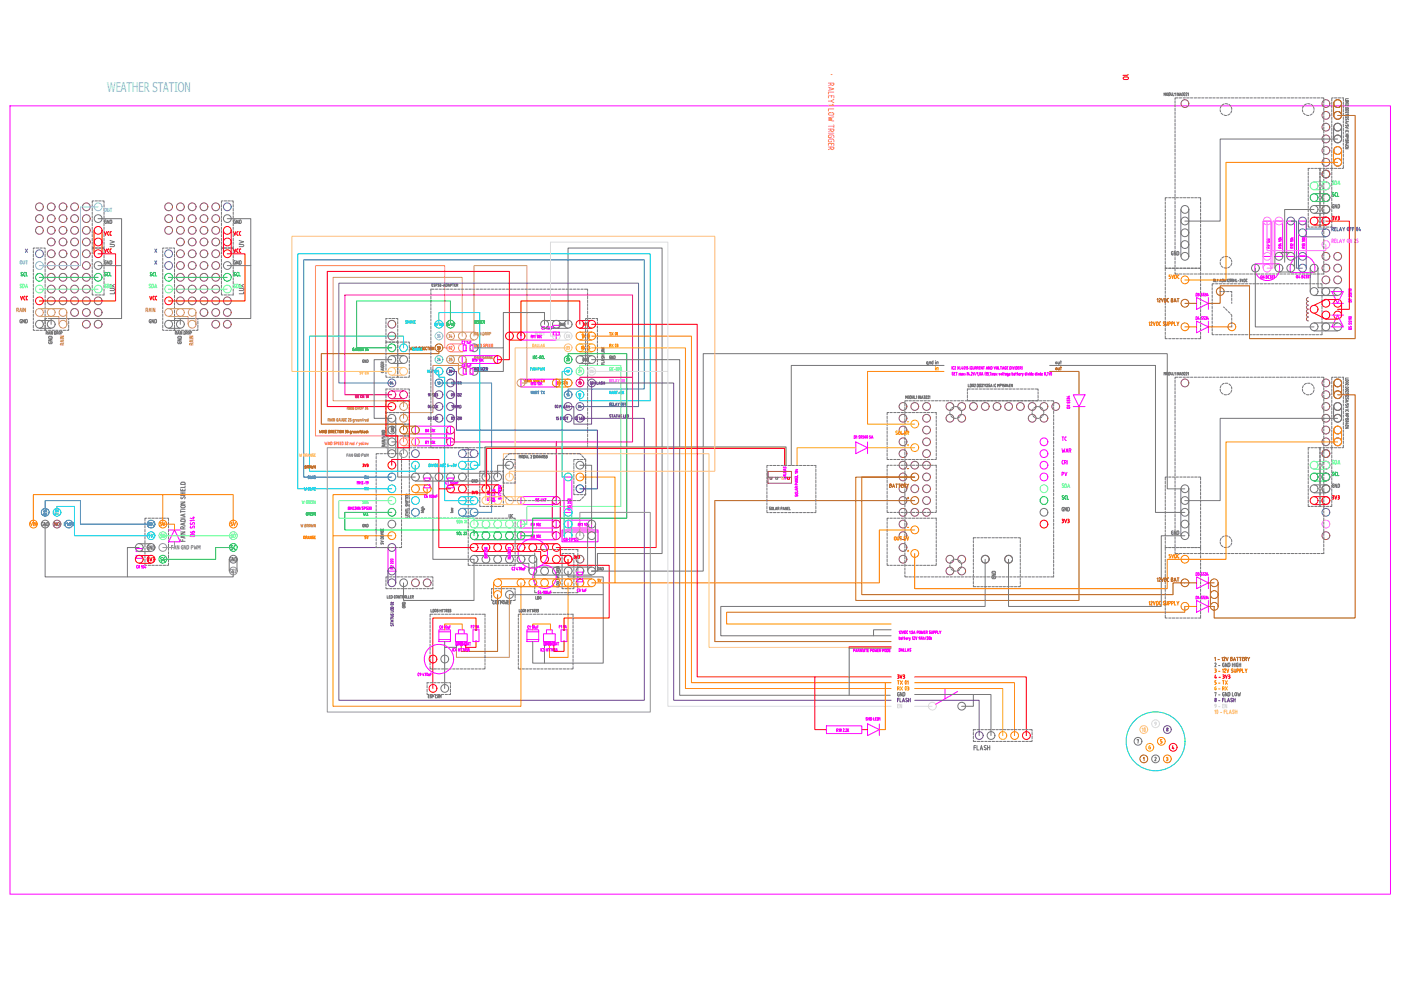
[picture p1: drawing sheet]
<svg xmlns="http://www.w3.org/2000/svg" width="297mm" height="210mm" viewBox="0 0 297 210" stroke-linecap="round" stroke-linejoin="round" font-family="sans-serif">
<defs><g id="words">
<text font-size="4.4" fill="#989898" x="32.5" y="115.7">SD</text>
<text font-size="4.4" fill="#7fff7f" x="47.3" y="118.2">SC</text>
<text font-size="4.4" fill="#f00" x="36" y="120.7" transform="rotate(-90 36 120.7)">SC</text>
<text font-size="4.4" fill="#767676" x="240.2" y="156.6">10</text>
<text font-size="4" fill="#f00" x="52.6" y="53.6" transform="rotate(-90 52.6 53.6)">UV</text>
<text font-size="4" fill="#ff007f" x="80.8" y="82.9">04</text>
<text font-size="4" fill="#767676" x="120.6" y="87.8">04</text>
<g font-size="3.5" fill="#7fbfff">
<text x="20.8" y="46.2">OUT</text>
<text x="20.8" y="48.7">GND</text>
</g>
<g font-size="3.5" fill="#767676">
<text x="20.8" y="51.2">VCC</text>
<text x="48.3" y="48.7">GND</text>
<text x="20.8" y="54.7">VCC</text>
<text x="20.8" y="57.2">GND</text>
<text x="48.3" y="57.2">GND</text>
<text x="30.3" y="69.8">GND</text>
<text x="94.2" y="82.9" transform="rotate(-90 94.2 82.9)">13</text>
<text x="281.2" y="104.4">GND</text>
<text x="30.3" y="115.4">TX</text>
<text x="189.1" y="151.3">EN</text>
</g>
<text font-size="3.5" fill="#f00" x="25" y="53.6" transform="rotate(-90 25 53.6)">UV</text>
<g font-size="3.5" fill="#7fff7f">
<text x="25" y="63.5" transform="rotate(-90 25 63.5)">LUX</text>
<text x="224" y="102">PV</text>
<text x="76.2" y="105.1">TX</text>
<text x="47.6" y="112.5">5V</text>
</g>
<g font-size="3.5" fill="#704a95">
<text x="124.2" y="82.9" transform="rotate(-90 124.2 82.9)">18</text>
<text x="121.4" y="85.4">17</text>
</g>
<text font-size="3.5" fill="#dd6e00" x="118.9" y="85.4">16</text>
<g font-size="3.5" fill="#f0f">
<text x="224" y="94.5">TC</text>
<text x="224" y="97">WAR</text>
<text x="76.2" y="102.7">RX</text>
</g>
<g font-size="3.5" fill="#ff7f00">
<text x="7.4" y="112.5">GND</text>
<text x="32.8" y="112.5">5V</text>
</g>
<g font-size="3.5" fill="#006edd">
<text x="10.9" y="110.4" transform="rotate(-90 10.9 110.4)">RX</text>
<text x="12.3" y="112.5">PWM</text>
<text x="30.3" y="112.5">RX</text>
</g>
<text font-size="3.5" fill="#00bfff" x="13.4" y="110.4" transform="rotate(-90 13.4 110.4)">TX</text>
<text font-size="3.5" fill="#2eb800" x="47.3" y="120.3">GND</text>
<text font-size="3.5" fill="#dcdcdc" x="243.1" y="154.9">9</text>
<text font-size="3.5" fill="#ffbf00" x="243.4" y="162.6">2</text>
<g font-size="3.1" fill="#767676">
<text x="75.5" y="78">GND</text>
<text x="91.4" y="72.7">35</text>
<text x="91.4" y="75.1">33</text>
<text x="91.4" y="77.6">26</text>
<text x="121.4" y="80.1">21</text>
<text x="199.7" y="79.7" transform="rotate(-90 199.7 79.7)">in</text>
<text x="98.8" y="103.4">GND</text>
<text x="75.5" y="112.9">GND</text>
</g>
<g font-size="3.1" fill="#ff7f7f">
<text x="93.8" y="72.7">34</text>
<text x="93.8" y="75.1">32</text>
</g>
<text font-size="3.1" fill="#00f" x="93.8" y="77.6">25</text>
<text font-size="3.1" fill="#dcdcdc" x="118.9" y="72.7">EN</text>
<text font-size="3.1" fill="#ffbf7f" x="118.9" y="75.1">23</text>
<text font-size="3.1" fill="#00ffbf" x="118.9" y="77.6">22</text>
<text font-size="3.1" fill="#b88a5c" x="93.8" y="80.1">27</text>
<text font-size="3.1" fill="#dd6e00" x="118.9" y="80.1">19</text>
<text font-size="3.1" fill="#704a95" x="123.8" y="80.1">EN</text>
<text font-size="3.1" fill="#b85c00" x="191.2" y="106.9">+</text>
<g font-size="3.1" fill="#ff7f00">
<text x="76.2" y="115.4">5V</text>
<text x="125.6" y="124.5">5V</text>
</g>
<g font-size="3.1" fill="#f0f">
<text x="99.1" y="137.9" transform="rotate(-90 99.1 137.9)">IN</text>
<text x="117.8" y="137.9" transform="rotate(-90 117.8 137.9)">IN</text>
</g>
<text font-size="2.9" fill="#7fbfff" x="22.7" y="19.6">WEATHER STATION</text>
<g font-size="2.6" fill="#ffbf00">
<text x="191.2" y="90.7">-</text>
<text x="191.2" y="95.6">+</text>
</g>
<g font-size="2.6" fill="#767676">
<text x="191.2" y="100.5">-</text>
<text x="191.2" y="112.9">-</text>
</g>
</g></defs>
<path d="M2.1 22.5h292.7v167.1h-292.7z" fill="none" stroke="#f0f" stroke-width=".21"/>
<!-- layer: 0 -->
<g fill="none" stroke="#ff7f7f" stroke-width=".21">
<path d="M175.6 17.6h1.2l-.1 .4-.4 .1-.2-.5M175.6 18.5l1.2 .4-1.2 .3M175.9 18.6v.5M176.1 18l-.5 .2M176.2 15.8h.1M176.8 19.5h-1.2v.5M175.6 20.8v-.5h1.2v.5M175.6 27.4h1.2v.3M175.6 29.8v.3h.7v-.2M175.6 30.8v-.4h1.2v.4M175.6 31.2h1.2v.3M175.6 21.4h.6"/>
<path d="M175.6 26.8h1.2M175.6 28.3h1.2M175.9 23.9h.7l.2 .3-.2 .2h-.7M175.9 28.6h.7l.2 .5M175.9 29.5h.7l.2 .3M176 23.9l-.4 .3 .4 .2M176 28.6l-.3 .1-.1 .4h.7v-.1M176 29.5l-.4 .3M176.1 27.6l.4 .3 .3-.3M176.1 31.4l.4 .3 .3-.3M176.1 27.4v.3M176.1 31.2v.3l-.5 .2"/>
<path d="M176.1 27.7l-.5 .2M176.3 20.3v.3M176.3 30.4v.3M176.5 22.1l.3 .2h-1.2M176.8 21.1l-.6 .3 .6 .4M176.8 23.1h-1.2v.5M176.8 24.8l-1.2 .2 .8 .2-.8 .3 1.2 .2M176.8 26.5v.5M176.8 29.8v.3M95.5 73.8h-1.2v-17.5h-27.4v36.1h18.7v1.3M95.5 72.9h2.5M95.5 74.6h2.5"/>
<path d="M100.6 73l.1 .5 .1-.3 .1 .3 .1-.5M101.2 73v.5M101.6 73v.5l-.2-.5v.5M101.9 73h-.1v.5h.1M102 73l.1 .2-.1 .3M102.6 73l-.1 .1 .3 .3h-.3M102.6 73h.2M103 73.3h.1M103.1 73h-.1v.5M103.1 73l.2 .1-.2 .2M103.4 73.2h.1M103.6 73h-.2v.5h.2"/>
<path d="M103.8 73.2h.1M104 73h-.2v.5h.2M104.3 73h-.1v.5l.3-.1M104.3 73l.2 .1M104.4 73.2v.2M68.9 93.7l.1 .6 .1-.4 .1 .4 .1-.6M69.5 93.7v.6M70 93.7v.6l-.3-.6v.6M70.2 93.7h-.1v.6l.3-.2M70.3 93.7l.1 .2M70.4 93.9v.2M70.8 94.2l.2 .1"/>
<path d="M70.9 94l.1 .1M70.9 93.7v.2M70.9 93.7h.2M71 94v.2M71.2 94h.3v-.2l-.3-.1v.6M71.7 94h.2M71.9 93.7h-.2v.6h.2M72.1 94h.2M72.3 93.7h-.2v.6h.2M72.6 93.7h-.1v.6l.3-.2M72.6 93.7l.2 .2M72.8 93.9v.2"/>
<path d="M73.2 94.3h.1M73.2 93.7h.1M73.2 94h.1M73.3 93.7l.1 .4M73.4 94.1v.1M73.4 94.1l-.1 .1M73.7 93.7l.1 .2M73.7 93.7l-.1 .1M73.7 93.9l-.2 .4h.3M74.3 94l-.1-.1v.4M74.5 94.1h.2v-.2l-.2 .1 .1 .3M74.6 94.3h.1"/>
<path d="M75 93.9h.1M75 93.9v.4M75.1 93.7v.6h-.1M75.7 93.7l-.2 .6M76.1 93.9l.1 .4M76.3 93.9l-.2 .6M76.5 94v.2M76.5 94l.2-.1 .1 .2h-.3M76.5 94.2l.3 .1M76.9 93.7l.1 .6M77.1 93.7l.1 .6M77.3 94v.2"/>
<path d="M77.4 94l.2-.1v.3M77.4 94.1h.2M77.8 93.9l.1 .4v-.3l.1 .3 .1-.4M85.6 94.5h2.5M85.6 92.9h2.5"/>
<circle cx="98" cy="73.7" r=".83"/>
<circle cx="85.6" cy="93.7" r=".83"/>
<circle cx="88.1" cy="93.7" r=".83"/>
</g>
<g fill="none" stroke="#2eb800" stroke-width=".21">
<path d="M4.4 58.4l.3 .1M4.5 58.1l.2 .1M4.7 58.2l.1 .2-.1 .1M4.8 57.8h-.3v.2M5 58v.3M5.1 58.3l.1 .2M5.2 58.5h.1M5.2 57.8h.1M5.2 57.8l-.1 .1M5.5 57.8v.7h.3M8.3 58.8h12.5M23.3 57.8v.7h.3"/>
<path d="M31.8 58.4l.2 .1M31.9 58.1l.3 .2-.1 .2M32.2 57.8h-.3v.2M32.4 58v.3M32.5 58.3l.2 .2M32.7 57.8l-.2 .1M32.9 57.8v.7h.3M35.7 58.8h12.5M49.6 58.4l.2 .1M49.9 58.2v.2l-.1 .1M50.2 58.3l.3 .2M50.7 57.8v.7h.3"/>
<path d="M278.6 42.7h2.5M278.6 41.1h2.5M282.5 41.2l.2 .1M282.8 41.3v.3l-.3-.1M282.8 40.9h-.3l.1 .2M283 41.1v.3M283.1 41.4l.1 .2M283.2 41.6h.1M283.2 40.9h.1M283.2 40.9l-.1 .2M283.6 40.9v.7h.3M74.8 74l.1 .4h.2l-.1-.3"/>
<path d="M75.1 73.8l-.3 .1M75.3 74.4l.1-.6 .2 .6M75.3 74.2h.2M75.8 73.8v.6M75.9 74l.2 .4M76.1 73.8h.1M76.1 73.8l-.2 .1M76.1 74.1l.1 .3h-.1M76.4 74.1h.1M76.6 73.8h-.2v.6h.2M76.8 74.1l.2 .3M76.9 73.8h-.1v.6"/>
<path d="M76.9 73.8l.2 .1-.2 .2M77.4 73.8h.2M77.4 74.4h.2M77.5 74.1h.1M77.6 73.8v.2M77.6 74.1l.1 .1M77.7 74.2l-.1 .1M77.7 74.2h.1M78 73.8l-.1 .2M78.1 74.2l-.2-.1v.2l.2-.1M78.1 74.2h.1M94.6 68.5h.1"/>
<path d="M94.6 69.1h.1M94.7 68.8h.1M94.8 68.5l.1 .3M94.8 68.8v.1M94.9 68.9l-.1 .1M95 68.8h.2v.1M95 68.8v.1M95 68.9h.2M95.2 68.5l-.2 .2M95.5 68.8v-5h-19.9v10h7.5M95.6 68.5l.2 .6 .2-.6M96.1 68.8h.2"/>
<path d="M96.3 68.5h-.2v.6M96.3 68.5l.1 .1-.1 .2M100.9 68l-.3 .2 .1 .4h.2l-.1-.3M101 68.3h.2M101.3 68h-.3v.6h.3M101.4 68v.6M101.7 68h.2M101.7 68l-.1 .4 .1 .1M101.8 68.3l.1 .3h-.2M102 68.3h.2M102.3 68h-.3v.6h.3M102.4 68.3h.2"/>
<path d="M102.6 68h-.2v.6M102.6 68l.1 .1-.1 .2 .1 .3M113 75.5v.5M113.2 75.5l.1-.1 .2 .2-.3 .4h.2M113.6 75.6v.3M113.6 75.9l.1 .1M113.7 76h.1M113.7 75.5h.1M113.7 75.5l-.1 .1M114 75.8h.2M114.4 75.9l.2 .1M114.4 75.7l.2 .1"/>
<path d="M114.6 75.8v.2M114.7 75.4l-.2 .1v.2M114.9 75.6v.3M114.9 75.9l.1 .1M115 76h.1M115 75.5h.1M115 75.5l-.1 .1M115.2 75.5v.5h.2M120.4 76.3v-1.3h12.5v34.9h-20v3.7h-2.5M49.4 116.1h-3.7v2.5h-11.2M64.9 108.9v.2M65.1 108.9l.1 .3-.3-.1"/>
<path d="M65.2 108.7l-.3 .1M65.4 109h.1M65.5 109l.1-.3h-.2v.5M65.5 109l.2 .2M65.8 108.9h.2M66 108.7h-.2v.5h.2M66.2 108.9h.2M66.4 108.7h-.2v.5h.2M66.9 108.7v.5l-.3-.5v.5M77.1 109.2h.1M77.1 108.9l.1 .1M77.2 109v.2"/>
<path d="M77.3 108.7h-.2v.2M77.5 108.8l.2 .4M77.7 108.7l-.2 .1M77.9 108.7v.5h.2M83.1 108.6h-10v3.8h27.4v1.2M96.9 113.3l.1 .1M96.9 113.1l.2 .1M97 112.8l-.1 .2M97 112.8h.1M97.1 113.1l-.1 .2M97.3 113v.3M97.3 113.2l.2 .2"/>
<path d="M97.4 112.8h.1M97.4 112.8l-.1 .1M97.7 112.8v.6h.2M98.4 112.8l.1 .2M98.4 112.8l-.1 .1M98.5 113l-.2 .4h.3M98.8 112.8l.1 .2M98.8 112.8l-.1 .1M98.9 113l-.2 .4h.2M100.5 114.4h9.9M100.5 112.8h9.9M225.2 105.8h.2"/>
<path d="M225.3 105.4l.2 .2-.1 .2M225.5 105.1h-.3l.1 .3M225.8 105.3v.4M225.8 105.7l.3 .1M226.1 105.1l-.3 .2M226.3 105.1v.7h.3M278.6 102h2.5M278.6 100.3h2.5M282.6 100.1l-.1 .1 .1 .2M282.6 100.1h.2M283 100.3v.4M283.2 100.1h.1"/>
<path d="M283.2 100.1l-.1 .2M283.6 100.1v.8h.3"/>
<circle cx="8.4" cy="58.8" r=".83"/>
<circle cx="20.8" cy="58.8" r=".83"/>
<circle cx="35.8" cy="58.8" r=".83"/>
<circle cx="48.2" cy="58.8" r=".83"/>
<circle cx="278.6" cy="41.9" r=".83"/>
<circle cx="281.1" cy="41.9" r=".83"/>
<circle cx="83.1" cy="73.7" r=".83"/>
<circle cx="95.5" cy="68.7" r=".83"/>
<circle cx="83.1" cy="108.6" r=".83"/>
<circle cx="100.5" cy="113.6" r=".83"/>
<circle cx="103" cy="113.6" r=".83"/>
<circle cx="105.5" cy="113.6" r=".83"/>
<circle cx="108" cy="113.6" r=".83"/>
<circle cx="110.5" cy="113.6" r=".83"/>
<circle cx="221.3" cy="106.1" r=".83"/>
<circle cx="278.6" cy="101.1" r=".83"/>
<circle cx="281.1" cy="101.1" r=".83"/>
</g>
<g fill="none" stroke="#0dd" stroke-width=".21">
<path d="M85.6 73.8v-2.5h-20v28.6h22.5v-1.2M86 68.5l.2 .1M86.1 68l-.1 .2 .2 .1M86.1 68h.1M86.2 68.3v.2M86.4 68.6v-.6l.2 .3 .1-.3v.6M87.2 68.2v.2M87.2 68.1l-.2-.1-.1 .4 .2 .1 .1-.1M87.4 68v.6M87.5 68.2l.2 .4M87.5 74.2l.1 .1M87.5 74l.2 .1-.1 .2"/>
<path d="M87.6 73.8l-.1 .2M87.6 73.7h.1M87.7 68l-.3 .3M87.8 68.3h.2M87.9 74.3v-.5l.2 .3 .1-.3v.5M88.1 68h-.3v.6h.3M88.4 73.9v.2M88.4 73.9l.1-.1 .2 .1M88.4 74.1l.1 .2 .2-.2M88.7 73.9v.2M88.9 73.8v.5M88.9 74l.2 .3"/>
<path d="M89.1 73.8l-.2 .3M89.3 74h.2M89.5 73.8h-.2v.5h.2M92.1 68.5h.1M92.1 69.1h.1M92.2 68.8h.1M92.3 68.5l.1 .4M92.4 68.9l-.1 .1M92.5 68.6v.1M92.5 68.6l.2-.1 .1 .3M92.5 68.7l.1 .1M92.6 68.8h.2"/>
<path d="M92.8 68.8l-.2 .2M93 68.8v-2.5h8.7v32.4h-1.2M93.1 68.5l.2 .6 .2-.6M93.9 68.5v.6l-.3-.6v.6M91.2 98.5l-.3-.1v.5l.3-.1M91.2 98.6v.2M91.4 98.4v.5M91.6 98.4l.1 .5 .2-.5M92.1 98.4v.5M92.5 98.6v.2M92.5 98.5l-.3-.1v.5l.3-.1M92.7 98.7h.1"/>
<path d="M92.9 98.4h-.2v.5h.2M93.3 98.9l.2-.5 .1 .5M93.3 98.8h.3M93.9 98.4h-.1v.5h.1M94 98.4l.1 .1M94.1 98.6v.2M94.1 98.8l-.1 .1M94.2 98.5v.3M94.3 98.8l.1 .1M94.4 98.9h.1M94.4 98.4h.1M94.4 98.4l-.1 .1"/>
<path d="M94.9 98.9h.1M95 98.7l.1 .1M95 98.4h-.1l.1 .3M95.1 98.8h.1M95.1 98.8l-.1 .1M95.2 98.8h.3M95.6 98.7l.3 .1-.3 .1M96.1 98.4h.1v.2M96.1 98.9h.1M96.1 98.7l.2 .1M96.3 98.8l-.1 .1M96.3 98.8h.1"/>
<path d="M96.4 98.4l.2 .5 .2-.5M98 97.8h2.5M98 99.5h2.5"/>
<circle cx="85.6" cy="73.7" r=".83"/>
<circle cx="93.1" cy="68.7" r=".83"/>
<circle cx="88.1" cy="98.6" r=".83"/>
<circle cx="98" cy="98.6" r=".83"/>
<circle cx="100.5" cy="98.6" r=".83"/>
</g>
<g fill="none" stroke="#00bfff" stroke-width=".21">
<path d="M90.6 78.6l.1-.1v.5M91 78.5l-.1 .4h.3M91.1 78.8v.2M91.6 78.8l.2-.1v-.2h-.2v.5M92 78.5l.1 .5 .1-.4 .1 .4 .2-.5M92.6 79v-.5l.2 .3 .2-.3v.5M93 78.8v1.2h1.3v26.1h6.2M122.9 83.7v1.3h15v-31.2h-74.8v49.8h20M129.2 82.9l.1 .5 .2-.1M129.5 82.9v.4M129.7 83.5l.1-.6 .2 .6M129.8 83.3h.2"/>
<path d="M130.2 83.2h.1l.2 .3M130.3 82.9h-.1v.6M130.4 82.9l.1 .2-.1 .1M130.6 82.9h.3M130.8 82.9v.6M131.1 83.3h.2M131.5 83.2h.2v-.2l-.2-.1v.6M131.7 83.2v.3M131.9 82.9l.3 .6M132.2 82.9l-.3 .6M12.1 108.6v-1.2h3.7v6.2h16.2M64.5 103.3l.1 .6 .1-.3 .2 .3 .1-.6"/>
<path d="M65.4 103.6h.2l-.1 .3M65.5 103.6l.1-.2-.2-.1v.6h.1M65.8 103.3v.6h.2M66.2 103.8l.2 .1 .1-.1M66.2 103.3v.5M66.5 103.3v.5M66.6 103.6h.2M66.9 103.3h-.3v.6h.3M98 105.3h2.5M98 107h2.5"/>
<circle cx="93.1" cy="78.7" r=".83"/>
<circle cx="83.1" cy="103.6" r=".83"/>
<circle cx="88.1" cy="106.1" r=".83"/>
<circle cx="98" cy="106.1" r=".83"/>
<circle cx="100.5" cy="106.1" r=".83"/>
</g>
<g fill="none" stroke="#704a95" stroke-width=".21">
<path d="M90.8 88.4v.5M90.9 88.4l.1 .2-.1 .3M90.9 85.9l-.1 .2 .1 .3M91 85.9v.5M91.1 86.2h.3v.2M91.1 86.2v.2M91.2 88.9l.1-.2 .1 .2M91.2 86.4h.2M91.2 88.9h.2M91.3 85.9l-.2 .3M91.7 86.1v.2M91.8 86.3l.1 .2"/>
<path d="M91.9 88.7l.2 .2h-.3M91.9 86.5h.1M91.9 86h.1M91.9 85.9l-.1 .2M91.9 88.4v.2M91.9 88.4h.2M92.2 86v.5h.2M92.4 88.4h-.2v.6l.3-.2M92.4 88.4l.1 .2M92.5 88.6v.2M92.5 86v.5M92.7 88.5l.1-.1v.6"/>
<path d="M92.7 86.2l.1 .3M92.8 86l-.3 .3M95.7 81.1l.1-.1v.5M95.7 83.4v.5M95.8 86h.1v.5M95.8 83.5h.1M95.8 88.4l.2 .2-.2 .4zM95.9 83.4v.4l-.1 .1M96.1 86h.1v.5M96.1 83.6h.2M96.1 83.6l.1 .1M96.1 88.5l.2-.1-.1 .6"/>
<path d="M96.2 83.7h.1M96.2 81.1l-.2 .4h.2M96.3 83.6v.1M96.3 83.7l-.1 .3M96.6 86.1v.2M96.6 86.3l.1 .2M96.7 81.4l.1 .1M96.7 86.5h.1M96.7 86h.1M96.7 81.2l.2 .1M96.7 83.9l.2 .1M96.7 85.9l-.1 .2"/>
<path d="M96.8 88.7l.2 .2h-.3M96.8 88.4v.2M96.8 88.4h.2M96.8 81.3v.2M96.9 83.8v.2M96.9 86.5v-.5l.2 .2 .2-.2v.5M97 83.4l-.3 .1 .2 .2M97.2 81v.5M97.3 83.5h-.1v.5h.1M97.3 88.4h-.1v.6h.1M97.3 83.4l.2 .2M97.3 88.4l.2 .4"/>
<path d="M97.4 83.6v.2M97.5 83.8l-.2 .2M97.5 88.8l-.2 .2M97.5 81.3h.2M97.6 86h-.1v.5l.2-.2M97.6 85.9l.1 .2M97.6 83.5l.1-.1 .1 .2M97.7 88.4l.2 .2-.2 .4zM97.7 81.3l.1-.3h-.3v.5M97.7 81.3l.1 .2M97.7 86.1v.2M97.8 83.6l-.2 .4h.2"/>
<path d="M117.9 88.5l.1-.1v.6M118.2 89h.1M118.3 88.7l.1 .2M118.4 88.4h-.2v.3h.1M118.4 88.9l-.1 .1M118.8 88.7h.2M119 88.4h-.2v.6h.2M119 88.7l.1 .1-.1 .2M119 88.4v.2M119.3 88.6v.2M120.4 86.2h1.3v3.7h3.7v-8.7h17.4v67.3h46.1M122.9 88.7h13.7v59.8h-64.8v-32.4h11.3"/>
<path d="M125.6 80.9v.4l.1 .1M125.8 80.9v.5M126.2 81.2h.2M126.4 81h-.2v.5M126.5 81v.5h.3M127 81.5l.1-.5 .2 .5M127 81.3h.2M127.5 81.4l.1 .1M127.5 81.2l.2 .1M127.7 81.3l-.1 .2M127.9 81.2h.3M127.9 81v.5"/>
<path d="M128.2 81v.5M129.3 87.9v.2l.2 .1M129.4 87.9h.1M129.5 88.2v.2h-.2M129.7 87.9h.3M129.8 87.9v.6M130.1 88.5l.2-.6 .2 .6M130.2 88.3h.2M130.6 87.9h.3M130.8 87.9v.6M131.1 87.9v.5l.3-.1M131.4 87.9v.4"/>
<path d="M131.6 88.2h.1M131.7 87.9l-.1 .2M131.7 87.9h.1M131.8 88.2v.2h-.3M132.2 87.9v.6h.2M132.6 88.2h.2M132.8 87.9h-.2v.6h.2M133.1 87.9l.2 .4-.3 .2v-.6h.1M82.3 121.1v2.5M82.8 129.1v.3h.6v-.3M82.8 132.1h.6M82.8 131v.3"/>
<path d="M82.8 132v.3M82.8 131.2h.6M82.8 130.9h.4M82.8 130.6h.4M82.8 127.8l.2 .1M82.9 128.1l.3-.1 .2 .2-.4 .1zM82.9 132.5l-.1 .1M82.9 130.1l-.1 .2M82.9 132.6l.2 .1M82.9 130.3h.2M83 127.7l.4 .2v-.2M83 128.7h.2"/>
<path d="M83 128.7l-.2 .3h.6v-.1M83.1 127.7l-.2 .1M83.1 129.2v.2M83.1 132.5v.2M83.1 130.2v.2M83.2 132.5h.2M83.2 130.2l.2 .1M83.2 131.5v.3M83.2 130.6l.2 .1-.2 .2M83.2 128.7l.2 .2M83.4 131.5l-.6 .2 .6 .1M83.4 129.6v.2h-.6"/>
<path d="M83.4 132.6v.1M83.4 130.3v.1M83.9 121.1v2.5M193.9 148.5h13.7v7.5M247.3 154.8v.1M247.4 154.8l.1-.1 .1 .1M247.4 154.9l.1 .1 .1-.1M247.6 154.8v.1M257.6 148.6l.1 .2 .2-.2M257.6 148.5l.1-.1 .2 .1M258.4 148.6h.3M259.2 148.4h.3"/>
<path d="M259.5 148.1h-.3v.7M259.7 148.1v.7h.3M260.2 148.8l.3-.7 .2 .7M260.3 148.6h.3M260.9 148.7l.3 .1M261 148.4l.2 .1M261.2 148.5l.1 .2-.1 .1M261.3 148.1h-.3v.2M261.5 148.4h.4M261.5 148.1v.7M261.9 148.1v.7"/>
<circle cx="91.3" cy="88.5" r=".11"/>
<circle cx="93.1" cy="83.7" r=".83"/>
<circle cx="93.1" cy="86.2" r=".83"/>
<circle cx="93.1" cy="88.7" r=".83"/>
<circle cx="95.5" cy="88.7" r=".83"/>
<circle cx="95.5" cy="86.2" r=".83"/>
<circle cx="95.5" cy="83.7" r=".83"/>
<circle cx="95.5" cy="81.2" r=".83"/>
<circle cx="120.5" cy="88.7" r=".83"/>
<circle cx="123" cy="88.7" r=".83"/>
<circle cx="125.5" cy="81.2" r=".83"/>
<circle cx="83.1" cy="116.1" r=".83"/>
<circle cx="83.1" cy="121.1" r=".83"/>
<circle cx="83.1" cy="123.6" r=".83"/>
<circle cx="207.6" cy="155.9" r=".83"/>
<circle cx="247.5" cy="154.7" r=".83"/>
<circle cx="247.5" cy="154.5" r=".15"/>
<circle cx="257.7" cy="148.2" r=".15"/>
</g>
<!-- layer: 01_Styk so vzduchom -->
<g fill="none" stroke="#767676" stroke-width=".21">
<path d="M282.7 27v2.5M283.6 29.5h-24.9v17.4h-7.5M284.4 27v2.5M20.8 46.4h5v21.1h-15v1.3M48.2 46.4h5v21.1h-15v1.3M248.4 53.5v.3l.2 .2M248.6 53.7l.1 .4h-.2M248.7 53.3l-.3 .2M249.3 53.3v.8l-.3-.8v.8M249.7 53.3h-.1v.8h.1M249.7 53.3l.2 .2M249.9 53.6l-.2 .5"/>
<path d="M250.4 44.4v10M252.1 44.4v10M266.1 56.9v12.4h12.5M270.3 54.4v2.5M271.1 57.7h2.5M271.1 53.5h2.5M274.4 54.4v2.5M277.8 56.9v4.9M278.6 44.4h-6.2v11.2M278.6 45.2h2.5M278.6 43.6h2.5M279.4 56.9v4.1h4.2"/>
<path d="M282.4 43.6v.3M282.7 43.7h.1v.4l-.3-.2M282.8 43.4l-.3 .2M283.4 43.4v.7l-.4-.7v.7M283.8 43.4h-.1v.7h.1M283.8 43.3l.2 .6M284 43.9l-.2 .2M4.2 68.2l.2 .2M4.5 68.1h.1v.4h-.2M4.6 67.7l-.3 .1-.1 .5M5.2 67.7v.8l-.4-.8v.8M5.6 67.7h-.2v.8h.2"/>
<path d="M5.6 67.7l.2 .6M5.8 68.2l-.2 .3M8.3 68h2.5M8.3 69.6h2.5M10.3 71.9h.7l-.7 .4h.7M10.3 72.5v.2M10.3 72.7l.2 .2h.3M10.4 71.4h.6v.3h-.7zM10.6 72.6v-.1h.4v.2M11 72.7l-.1 .2M35.7 68h2.5M35.7 69.6h2.5"/>
<path d="M37.7 71.9h.7l-.7 .4h.7M37.7 71.5v.2h.7v-.2M37.7 72.5v.2M37.7 72.7l.2 .2h.3M38 72.6v-.1h.4v.2M38.2 71.3l-.5 .2M38.2 71.3l.3 .2M38.4 72.7l-.2 .2M83.1 76.3h-3.8v12.4h3.8M83.1 75.4h2.5M83.1 77.1h2.5M106.7 73.8v5h-6.2"/>
<path d="M115.4 68.8v-2.5h-8.7v7.5h-6.2M115.4 68h5M115.4 69.6h5M118.6 68.6v.3M118.6 68.9l.2 .1M118.7 68.5h.2M118.8 68.5l-.2 .1M118.8 68.8l.1 .3h-.2M119.3 68.5v.6l-.3-.6v.6M119.6 68.5h-.1v.6l.3-.2M119.7 68.5l.1 .2M119.8 68.7v.2"/>
<path d="M120.4 68.8v-16.2h20v64.8h-13.7v3.7h-1.3h23.7v-46.1h98.4v28.6h3.7M122.9 75.4h2.5M123.9 76l-.3 .1 .1 .4h.2l-.1-.3M124.3 76v.5l-.3-.5v.5M124.6 76h-.1v.5h.1M124.6 75.9l.2 .4-.2 .2M125.4 76.3h18.7v71.1h44.7M129.2 75.6l.2 .4M129.4 75.7l.1 .3h-.1M129.5 75.5l-.3 .1M130 75.5v.5l-.3-.5v.5M130.4 75.6l-.3-.1v.5h.3v-.4"/>
<path d="M200.2 77.5h-32.4v21.2M222.5 77.5h22.5v31.1h6.2M223.8 76.9v.1M223.8 76.9l.2-.2 .1 .2M223.8 77l.2 .1 .1-.1M224.1 76.9v.1M224.3 76.7v.4M224.6 76.7v.5l-.3-.2M224.8 76.7h.2M224.9 76.5v.7M278.6 68.5h5M278.6 62.7h5"/>
<path d="M278.6 70.2h5M82.3 88.7v7.5M82.9 91.3l.2 .3 .4-.1v-.2l-.3 .1M82.9 90.9h.6l-.6 .2h.6M82.9 90.6v.1h.6v-.1M82.9 90.5l.4-.1 .2 .1M83.1 93.7h1.2v7.4h3.8M83.9 88.7v7.5M108 98.7h-2.5v2.4M122.9 98.7h2.5v12.4M166.7 98.7v-3.9h-63.9v6.3M282.7 86.2v2.5"/>
<path d="M283.6 88.7h-24.9v17.4h-7.5M284.4 86.2v2.5M9.6 111.1v11.2h17.4M29.5 116.1h-2.5v6.2h22.4v-1.2M29.5 116.9h2.5M88.1 102h17.4M88.1 100.3h17.4M91.8 101.1v17.5h8.7v8.7h-14.9v-3.7M100.5 119.4h11.6v1.7M100.5 117.8h12.4M113.8 118.6v1.6h11.6M124.6 111.1v10"/>
<path d="M126.2 111.1v10M164.5 101.2v.4h.4v-.4M208.9 118.6v10h-56.1v6.2h36.1M225.2 107.8v.3l.2 .2M225.3 107.6h.3M225.4 107.6l-.2 .2M225.4 107.9h.2v.4h-.3M226.1 107.6v.7l-.3-.7v.7M226.4 107.6l.3 .1v.1l-.2 .5h-.1zM248.7 112.6l-.3 .2 .1 .5h.2l-.1-.4M249.3 112.6v.7l-.3-.7v.7M249.7 112.6h-.1v.7h.1"/>
<path d="M249.7 112.5l.2 .6M249.9 113.1l-.2 .2M250.4 103.6v10M251.2 113.6h-5v15h-32.4v-10M252.1 103.6v10M278.6 104.5h2.5M278.6 102.8h2.5M85.3 128.2h.6l-.6 .2h.6M85.3 128.6v.1M85.3 128.7l.4 .2M85.5 127.7h.2M85.5 127.7l-.2 .1"/>
<path d="M85.6 128.7l.3-.1-.2 .3M85.7 127.7l.2 .3h-.6v-.1M94.3 136v1.3h2.5v-.4M94.3 137.3v8.7M108 126.1h19.9M112.9 136v4.6h2.5v-3.7M112.9 121.9h12.5M120.4 121.1v1.2h7.5v18.3h-12.5v-3.3M126.9 120.3h.1M126.9 120.3l-.2 .2 .2 .4h.1v-.4M127.5 120.3v.6l-.3-.6v.6M127.8 120.3h-.2v.6h.2"/>
<path d="M127.8 120.3l.1 .4-.1 .2M188.9 133.5h-3.7v1.3M188.9 137.4h-8.9v10M210.3 121.7h.8l-.8 .4h.8M210.3 122.3v.2M210.4 122.5l.1 .2h.4M210.7 122.4v-.1h.4v.2M210.8 121.1l-.4 .1-.1 .3h.8l-.1-.3-.2-.1M211.1 122.5l-.2 .2M190.5 146.8h.2M190.5 146.8l-.2 .2v.4M190.5 147.2h.2v.4h-.2"/>
<path d="M191.3 146.8v.8l-.4-.8v.8M191.6 146.8h-.1v.8M191.7 146.8l.2 .5M193.9 147.2h12.5v2.5h-2.5M206.4 147.2h3.7v8.8M257.6 146.9l.3-.1-.2 .8M257.7 140.6l.2 .2-.3 .6h.3M257.7 140.6l-.1 .1M258.4 147.3h.3M258.4 141.1h.3M259.2 140.8v.3l.2 .2M259.4 146.8h.1"/>
<path d="M259.4 140.6h.1M259.4 146.8l-.2 .2v.4l.2 .1M259.4 140.6l-.2 .2M259.5 147.2v.4h-.1M259.5 140.9v.5h-.1M260.2 146.8v.8l-.4-.8v.8M260.2 140.6v.8l-.4-.8v.8M260.6 146.8h-.2v.8l.4-.3M260.6 140.6h-.2v.8h.2M260.6 146.8l.2 .5M260.6 140.6l.2 .2M260.8 140.8l-.2 .5"/>
<path d="M261.3 146.8v.8h.3M261.3 140.6v.8M261.3 140.9h.4M261.7 140.6v.8M261.8 147v.4M261.8 147l.2-.2 .2 .2M261.8 147.4l.2 .1 .2-.1M261.9 140.6v.8M262.1 140.8v.3l.2 .2M262.2 147v.4M262.4 140.9l.1 .5h-.2M262.4 146.8l.2 .8 .1-.5 .1 .5 .2-.8"/>
<path d="M262.5 140.6l-.4 .2M262.7 140.9h.4M262.7 140.6v.8M263.1 140.6v.8"/>
<circle cx="283.6" cy="29.5" r=".83"/>
<circle cx="283.6" cy="27" r=".83"/>
<circle cx="251.2" cy="46.9" r=".83"/>
<circle cx="251.2" cy="51.9" r=".83"/>
<circle cx="251.2" cy="54.3" r=".83"/>
<circle cx="251.2" cy="49.4" r=".83"/>
<circle cx="251.2" cy="44.4" r=".83"/>
<circle cx="266.2" cy="56.8" r=".83"/>
<circle cx="271.2" cy="56.8" r=".83"/>
<circle cx="271.2" cy="54.3" r=".83"/>
<circle cx="273.7" cy="54.3" r=".83"/>
<circle cx="273.7" cy="56.8" r=".83"/>
<circle cx="278.6" cy="44.4" r=".83"/>
<circle cx="278.6" cy="56.8" r=".83"/>
<circle cx="281.1" cy="44.4" r=".83"/>
<circle cx="8.4" cy="68.7" r=".83"/>
<circle cx="10.9" cy="68.7" r=".83"/>
<circle cx="35.8" cy="68.7" r=".83"/>
<circle cx="38.2" cy="68.7" r=".83"/>
<circle cx="83.1" cy="76.2" r=".83"/>
<circle cx="85.6" cy="76.2" r=".83"/>
<circle cx="100.5" cy="73.7" r=".83"/>
<circle cx="100.5" cy="78.7" r=".83"/>
<circle cx="115.5" cy="68.7" r=".83"/>
<circle cx="118" cy="68.7" r=".83"/>
<circle cx="120.5" cy="68.7" r=".83"/>
<circle cx="123" cy="76.2" r=".83"/>
<circle cx="125.5" cy="76.2" r=".83"/>
<circle cx="278.6" cy="69.3" r=".83"/>
<circle cx="278.6" cy="61.8" r=".83"/>
<circle cx="281.1" cy="61.8" r=".83"/>
<circle cx="281.1" cy="69.3" r=".83"/>
<circle cx="283.6" cy="61.8" r=".83"/>
<circle cx="283.6" cy="69.3" r=".83"/>
<circle cx="83.1" cy="91.2" r=".83"/>
<circle cx="83.1" cy="88.7" r=".83"/>
<circle cx="83.1" cy="93.7" r=".83"/>
<circle cx="83.1" cy="96.2" r=".83"/>
<circle cx="108" cy="98.6" r=".83"/>
<circle cx="123" cy="98.6" r=".83"/>
<circle cx="283.6" cy="88.7" r=".83"/>
<circle cx="283.6" cy="86.2" r=".83"/>
<circle cx="29.5" cy="116.1" r=".83"/>
<circle cx="83.1" cy="111.1" r=".83"/>
<circle cx="88.1" cy="101.1" r=".83"/>
<circle cx="90.6" cy="101.1" r=".83"/>
<circle cx="93.1" cy="101.1" r=".83"/>
<circle cx="95.5" cy="101.1" r=".83"/>
<circle cx="98" cy="101.1" r=".83"/>
<circle cx="100.5" cy="118.6" r=".83"/>
<circle cx="103" cy="101.1" r=".83"/>
<circle cx="103" cy="118.6" r=".83"/>
<circle cx="105.5" cy="101.1" r=".83"/>
<circle cx="105.5" cy="118.6" r=".83"/>
<circle cx="108" cy="118.6" r=".83"/>
<circle cx="110.5" cy="118.6" r=".83"/>
<circle cx="113" cy="118.6" r=".83"/>
<circle cx="125.5" cy="111.1" r=".83"/>
<circle cx="125.5" cy="113.6" r=".83"/>
<circle cx="208.9" cy="118.6" r=".83"/>
<circle cx="213.8" cy="118.6" r=".83"/>
<circle cx="221.3" cy="108.6" r=".83"/>
<circle cx="251.2" cy="106.1" r=".83"/>
<circle cx="251.2" cy="103.6" r=".83"/>
<circle cx="251.2" cy="113.6" r=".83"/>
<circle cx="251.2" cy="108.6" r=".83"/>
<circle cx="251.2" cy="111.1" r=".83"/>
<circle cx="278.6" cy="103.6" r=".83"/>
<circle cx="85.6" cy="123.6" r=".83"/>
<circle cx="94.3" cy="139.7" r=".83"/>
<circle cx="108" cy="126.1" r=".83"/>
<circle cx="113" cy="121.1" r=".83"/>
<circle cx="115.5" cy="121.1" r=".83"/>
<circle cx="118" cy="121.1" r=".83"/>
<circle cx="120.5" cy="121.1" r=".83"/>
<circle cx="123" cy="121.1" r=".83"/>
<circle cx="125.5" cy="121.1" r=".83"/>
<circle cx="94.3" cy="146" r=".83"/>
<circle cx="203.9" cy="149.7" r=".83"/>
<circle cx="210.1" cy="155.9" r=".83"/>
</g>
<!-- layer: 0 -->
<g fill="none" stroke="#dd6e00" stroke-width=".21">
<path d="M111.3 80.7h.2v-.2l-.2-.1v.6M111.5 80.7l.1 .3M111.8 81l.1-.6 .2 .6M111.8 80.9h.3M112.3 80.4v.6M112.7 80.4v.6l-.3-.6v.6M113.1 80.9l.2 .1M113.2 80.7l.2 .1-.1 .2M113.2 80.4v.2M113.2 80.4h.2M113.5 80.4l.2 .6v-.3l.2 .3 .1-.6M114.2 80.4v.6"/>
<path d="M114.3 80.4h.3M114.5 80.4v.6M114.8 80.6v.3M114.8 80.8l.2 .2M114.9 80.4h.1M114.9 80.4l-.1 .2M115.2 80.7h.2M115.2 80.4v.6M115.4 80.4v.6M118.2 80.9v.5M118.3 80.9v.5M118.7 81h-.2v.2l.2 .1"/>
<path d="M119.2 81.2l.1 .1M119.3 81.3v.2M119.7 81v.5M120 81.3h.1M120.1 81h-.1v.5"/>
<circle cx="118" cy="81.2" r=".83"/>
<circle cx="120.5" cy="81.2" r=".83"/>
</g>
<!-- layer: 01_Styk so vzduchom -->
<g fill="none" stroke="#f00" stroke-width=".21">
<path d="M19.9 48.9v4.9M20.8 53.8h3.7v10h-16.2M47.4 48.9v4.9M48.2 53.8h3.7v10h-16.2M278.6 47.7h2.5M278.6 46.1h2.5M281.1 46.9h5v18.7h-2.5M282.4 45.9h.3l-.1 .3M282.4 46.6h.2M282.5 46.2l.3 .1M282.7 46.4v.1M282.8 46.4l-.2 .2"/>
<path d="M283 45.9l.2 .7 .2-.7M283.7 45.9h.1M283.7 46.6h.1M283.7 46.2h.1M283.8 45.9l.2 .1-.2 .2M283.8 46.2l.2 .1M284 46.4l-.2 .2M4.4 62.8l.2 .8 .2-.8M5 63v.4M5.1 63.4l.1 .2M5.2 63.6h.1M5.2 62.8h.1"/>
<path d="M5.2 62.8l-.1 .2M5.5 63v.4M5.6 63.4l.1 .2M5.7 63.6h.1M5.8 62.8l-.2 .2M31.7 62.8l.3 .8 .2-.8M32.4 63v.4M32.5 63.4l.1 .2M32.6 63.6h.1M32.7 62.8l-.2 .2M32.9 63v.4M33 63.4l.1 .2"/>
<path d="M33.1 63.6h.1M33.2 62.8l-.2 .2M105.5 76.3h2.5v-18.8h-38.6v28.7h13.7M108 70.4h2.4M108 72.1h2.4M122.9 68.8v-5h-12.5v7.5M122.9 69.6h2.5M122.9 68h2.5M123.6 68.5h.2l-.1 .2M123.6 69.1h.1M123.7 68.8h.1M123.7 68.7l.1 .2"/>
<path d="M123.8 68.9l-.1 .1M124 68.5l.2 .6 .1-.6M124.5 68.5h.1M124.5 69.1h.1M124.5 68.8h.1M124.6 68.5l.1 .4M124.7 68.9l-.1 .1M125.4 68.8h22.4v74.7h41.1M139.1 68.8v47.3h-21.2M278.6 66.4l2.5 1.3h2.5M283.6 63.5h-2.5l-2.5 1.2M284.4 64.3v2.5"/>
<path d="M76.9 98.4h.2v.2M77.3 98.4l.2 .5 .2-.5M77.9 98.4h.1M78 98.4v.2M83.1 98.7v-1.3h9.9v6.2h2.5M166.3 98.7v-3.6h-63.1v8.5M29.5 119.4h2.5M29.5 117.8h2.5M93 103.6v12.5h7.5M95.5 104.5h10M95.5 102.8h10M100.1 104.7h.1"/>
<path d="M100.2 104.4l.1 .1M100.3 104.5v.1M100.3 104.6l-.1 .1M100.5 104.2l.1 .5 .2-.5M100.5 116.9h14.1v1.7M100.5 115.3h17.4M101 104.7h.1M101.1 104.4l.1 .2M101.2 104.6l-.1 .1M118.8 116.1v1.7h1.6M120.4 118.6v1.3h8.8v11.1h-9.6v2.7M121.8 117.8h.1"/>
<path d="M121.8 118.4h.1M121.8 118.1h.1M121.9 117.8v.2M121.9 118.1v.2M122.1 117.8l.2 .6 .2-.6M122.6 117.8h.2M122.6 118.4h.2M122.7 118.1h.1M122.8 117.8v.2M122.8 118.1v.2M167 101.2v.4h.4v-.4M225.2 110.1h.2l-.1 .3"/>
<path d="M225.2 110.8h.1M225.3 110.4l.2 .2-.2 .2M225.7 110.1l.2 .7 .2-.7M226.4 110.1h.3l-.2 .3M226.4 110.8h.1M226.4 110.4l.3 .2M226.7 110.6v.1M226.7 110.7l-.2 .1M278.6 107h2.5M278.6 105.3h2.5M282.4 105.8h.2M282.7 105.6v.1"/>
<path d="M282.8 105.7l-.2 .1M283 105.1l.2 .7 .2-.7M283.7 105.8h.1M284 105.7l-.2 .1M284 105.6v.1M100.9 133.7v-2.7h-9.1v15M100.9 136v1.3h-2.2M188.9 137.1h-8.9v.3M172.8 143.5v11.2h2.4M182.7 154.7h1.2M190.3 143.1h.2M190.3 143.8h.2"/>
<path d="M190.4 143.4h.1M190.5 143.1l.1 .1-.1 .2M190.5 143.4l.1 .2-.1 .2M190.8 143.1l.3 .7 .2-.7M191.5 143.1h.3l-.1 .3M191.6 143.4l.2 .2M191.8 143.6v.1M191.8 143.7l-.3 .1M193.9 143.5h23.7v12.5M248.7 158.1l-.2 .6h.4M248.8 158.5v.3M257.7 143.1l-.1 .6h.3"/>
<path d="M257.8 143.5v.3M258.4 143.6h.3M259.2 143.1h.2M259.2 143.8h.2M259.3 143.4h.1M259.4 143.1l.2 .1-.2 .2M259.4 143.4l.2 .2-.2 .2M259.8 143.1l.2 .7 .2-.7M260.5 143.1h.2l-.1 .3M260.5 143.4l.2 .1 .1 .2-.3 .1"/>
<circle cx="48.2" cy="51.3" r=".83"/>
<circle cx="48.2" cy="53.8" r=".83"/>
<circle cx="278.6" cy="46.9" r=".83"/>
<circle cx="281.1" cy="46.9" r=".83"/>
<circle cx="8.4" cy="63.8" r=".83"/>
<circle cx="35.8" cy="63.8" r=".83"/>
<circle cx="105.5" cy="76.2" r=".83"/>
<circle cx="108" cy="71.2" r=".83"/>
<circle cx="110.5" cy="71.2" r=".83"/>
<circle cx="123" cy="68.7" r=".83"/>
<circle cx="125.5" cy="68.7" r=".83"/>
<circle cx="278.6" cy="65.6" r=".83"/>
<circle cx="281.1" cy="64.3" r=".83"/>
<circle cx="281.1" cy="66.8" r=".83"/>
<circle cx="283.6" cy="64.3" r=".83"/>
<circle cx="283.6" cy="66.8" r=".83"/>
<circle cx="83.1" cy="86.2" r=".83"/>
<circle cx="83.1" cy="98.6" r=".83"/>
<circle cx="29.5" cy="118.6" r=".83"/>
<circle cx="95.5" cy="103.6" r=".83"/>
<circle cx="98" cy="103.6" r=".83"/>
<circle cx="100.5" cy="116.1" r=".83"/>
<circle cx="103" cy="103.6" r=".83"/>
<circle cx="103" cy="116.1" r=".83"/>
<circle cx="105.5" cy="103.6" r=".83"/>
<circle cx="105.5" cy="116.1" r=".83"/>
<circle cx="108" cy="116.1" r=".83"/>
<circle cx="110.5" cy="116.1" r=".83"/>
<circle cx="113" cy="116.1" r=".83"/>
<circle cx="115.5" cy="116.1" r=".83"/>
<circle cx="115.5" cy="118.6" r=".83"/>
<circle cx="118" cy="116.1" r=".83"/>
<circle cx="118" cy="118.6" r=".83"/>
<circle cx="120.5" cy="118.6" r=".83"/>
<circle cx="221.3" cy="111.1" r=".83"/>
<circle cx="278.6" cy="106.1" r=".83"/>
<circle cx="281.1" cy="106.1" r=".83"/>
<circle cx="91.8" cy="139.7" r=".83"/>
<circle cx="91.8" cy="146" r=".83"/>
<circle cx="217.6" cy="155.9" r=".83"/>
<circle cx="248.7" cy="158.4" r=".83"/>
</g>
<!-- layer: 0 -->
<g fill="none" stroke="#ff7f00" stroke-width=".21">
<path d="M122.9 72.1h2.5M122.9 70.4h2.5M125.4 71.3h21.2v73.5h42.3M187.7 144.8v9.9h-1.3M193.9 144.8h21.2v11.2M246.2 157.2l.2 .2M246.4 157.4l-.2 .1"/>
<circle cx="123" cy="71.2" r=".83"/>
<circle cx="125.5" cy="71.2" r=".83"/>
<circle cx="215.1" cy="155.9" r=".83"/>
<circle cx="246.2" cy="157.2" r=".83"/>
</g>
<g fill="none" stroke="#ffbf00" stroke-width=".21">
<path d="M122.9 74.6h2.5M122.9 72.9h2.5M125.4 73.8h19.9v72.2h43.6M193.9 146h18.7v10M243.8 158.4h-.2v.3M243.8 158.4l.1 .2M243.8 158.1l-.2 .3"/>
<circle cx="123" cy="73.7" r=".83"/>
<circle cx="125.5" cy="73.7" r=".83"/>
<circle cx="212.6" cy="155.9" r=".83"/>
<circle cx="243.8" cy="158.4" r=".83"/>
</g>
<!-- layer: 01_Styk so vzduchom -->
<g fill="none" stroke="#ff7f00" stroke-width=".21">
<path d="M282.7 31.9v2.5M283.6 34.4h-23.7v25h-8.7M284.4 31.9v2.5M247.9 59.1h.1M248.1 58.6l.1 .2M248.1 58.3h-.2v.3h.1M248.2 58.8v.1M248.2 58.9l-.1 .1M248.4 58.3l.2 .8 .2-.8M249.4 58.6v.2M249.4 58.5v-.1l-.4-.1v.8l.4-.3M250 58.3l-.3 .2 .1 .5 .2 .1"/>
<path d="M123.3 71h.3M123.5 71v.6M123.8 71l.3 .6M124.1 71l-.3 .6M124.6 71v.5M124.6 71l.1 .3-.1 .2M124.9 71.1l.1-.1v.6M129.2 70.5h.3M129.4 70.5v.5M129.7 70.5l.3 .5M130 70.5l-.3 .5M130.5 70.5h.1"/>
<path d="M130.5 70.5v.5l.2-.2-.1-.3M130.8 70.6l.1-.1v.5M282.7 91.2v2.5M283.6 93.7h-23.7v24.9h-12.4v6.2h-53.6v-7.4M284.4 91.2v2.5M34.5 111.1v-6.2h14.9v6.2M34.5 104.9h-27.4v6.2M64.3 114l.2 .2 .1-.2M64.3 114.1l.2-.5 .1 .5M64.8 114h.1M64.9 113.7h-.1v.5M65 113.6l.1 .2-.1 .1"/>
<path d="M65 114l.1 .2M65.2 114.2l.2-.5 .2 .5M65.3 114.1h.2M66 113.7v.5l-.3-.5v.5M66.2 114l.2 .2M66.3 113.7h.2M66.4 113.6l-.2 .5M66.4 113.9l.1 .3h-.2M66.6 113.9h.2M66.9 113.7h-.3v.5h.3M83.1 113.6h-12.5v36.1h39.8v-26.1M88.1 104.5h2.5"/>
<path d="M88.1 102.8h2.5M90.6 103.6v1.3h-20v8.7M122.9 101.1h7.5v22.5M189.7 113.9l.3 .1v.3l-.2 .2-.2-.1zM190.2 113.8v.5l.2 .2 .2-.2v-.5M191 113.8v.8M191.9 113.8h-.2v.3l.3 .2M192 114.3v.1M192 114.4l-.3 .2M192.2 113.8l.2 .8 .3-.8M192.4 116.8h.3M192.5 116.6v.4"/>
<path d="M193.9 112.4h-7.5v11.2h-61M247.9 118.3h.1M248.1 117.9l.1 .1M248.1 117.6h-.2v.3h.1M248.2 118v.1M248.2 118.1l-.1 .2M248.4 117.6l.2 .7 .2-.7M249.2 117.6h-.2v.7l.4-.1v-.1M249.2 117.5l.2 .6M249.7 118.1l.3 .2M249.9 117.6h.1M249.9 117.5l-.2 .6"/>
<path d="M94.3 133.5v-1.2h3.7v1.2M104.6 123.6v2.5M105.5 122.7h19.9M112.9 133.5v-1.2h3.8v1.2M120.4 123.6v15.8h-3.9v-2.5M125.4 124.4h-19.1v1.7M190.3 144.3h.4M190.5 144.3v.8M190.9 144.3l.4 .8M191.3 144.3l-.4 .8M192 144.4h.1M192 144.4l-.1 .4 .1 .2h.1"/>
<path d="M192.1 144.4v.6M192.4 144.5l.1-.2v.8M257.8 144.3h-.2v.4l.3 .1M257.9 144.8l-.3 .3M258.4 144.8h.3M259.2 144.3h.3M259.4 144.3v.8M259.8 144.3l.4 .8M260.2 144.3l-.4 .8"/>
<circle cx="283.6" cy="34.4" r=".83"/>
<circle cx="283.6" cy="31.9" r=".83"/>
<circle cx="251.2" cy="59.3" r=".83"/>
<circle cx="283.6" cy="93.7" r=".83"/>
<circle cx="283.6" cy="91.2" r=".83"/>
<circle cx="83.1" cy="113.6" r=".83"/>
<circle cx="88.1" cy="103.6" r=".83"/>
<circle cx="90.6" cy="103.6" r=".83"/>
<circle cx="123" cy="101.1" r=".83"/>
<circle cx="194" cy="112.3" r=".83"/>
<circle cx="194" cy="117.3" r=".83"/>
<circle cx="251.2" cy="118.6" r=".83"/>
<circle cx="105.5" cy="123.6" r=".83"/>
<circle cx="105.5" cy="126.1" r=".83"/>
<circle cx="110.5" cy="123.6" r=".83"/>
<circle cx="113" cy="123.6" r=".83"/>
<circle cx="115.5" cy="123.6" r=".83"/>
<circle cx="118" cy="123.6" r=".83"/>
<circle cx="120.5" cy="123.6" r=".83"/>
<circle cx="123" cy="123.6" r=".83"/>
</g>
<g fill="none" stroke="#ffbf00" stroke-width=".21">
<path d="M123.3 73.8h.1M123.4 73.5h-.1v.6M123.4 73.5l.2 .1-.2 .2 .1 .3M123.7 73.5l.3 .6M124 73.5l-.3 .6M124.6 73.5l-.1 .3 .1 .2M124.7 73.5v.5M124.8 73.5h.2l-.1 .2M124.8 74.1h.1M124.9 73.7l.2 .2M125.1 73.9l-.2 .1M129.2 73.3h.2"/>
<path d="M129.4 73h-.2v.5M129.4 73l.1 .1-.1 .2M129.4 73.3l.1 .2M129.7 73l.3 .5M130 73l-.3 .5M130.5 73l.2 .1-.2 .4zM130.8 73h.1M130.8 73.5h.1M130.9 73.2h.1M130.9 73v.2M130.9 73.2l.1 .1M131 73.3l-.1 .2"/>
<path d="M200.2 78.8h-16.3v11.1h10M181.4 94.9h-12.4v3.8M183.9 94.9h10M189.9 92l.3 .1M190.1 91.4l-.2 .2 .3 .2M190.1 91.4h.2M190.2 91.8l.1 .2-.2 .1M190.5 91.6l.2-.2 .2 .2M190.5 91.6v.3l.2 .2 .2-.2v-.3M191.1 91.4v.7h.3M191.6 92.1l.3-.7 .2 .7M191.7 92h.3"/>
<path d="M192.3 91.8h.2l.2 .3M192.5 91.8l.1-.3-.3-.1v.7M190.3 146h.2M190.5 145.6h-.2v.7M190.5 145.6l.2 .2-.2 .2 .2 .3M190.9 145.6l.4 .7M191.3 145.6l-.4 .7M192 146.3h.1M192.1 145.6v.6M192.1 145.6h-.1l-.1 .2 .1 .4M192.4 145.6h.1M192.4 146.3h.1"/>
<path d="M192.4 145.9h.1M192.6 145.6l.1 .4M192.7 146.1l-.1 .2M257.6 145.9v.2a.16 .16 0 0 0 .2 .1 .16 .16 0 0 0-.1-.3M257.6 145.9h.1M257.8 145.6l-.2 .3M258.4 146.1h.3M259.2 146h.2M259.4 145.6h-.2v.7M259.4 145.6l.2 .2-.2 .2 .1 .3M259.8 145.6l.4 .7M260.2 145.6l-.4 .7"/>
<circle cx="194" cy="94.9" r=".83"/>
<circle cx="194" cy="89.9" r=".83"/>
</g>
<!-- layer: 0 -->
<g fill="none" stroke="#7fff7f" stroke-width=".21">
<path d="M278.6 38.6h2.5M282.5 39l.2 .1M282.5 38.7l.2 .1M282.8 38.8l.1 .2-.2 .1M282.8 38.4h-.3l.1 .2M283.2 38.4h-.2v.7h.2M283.2 38.4l.2 .2M283.4 38.6l-.2 .5M283.7 39.1l.2-.7 .2 .7M283.7 38.9h.4M278.6 40.2h2.5M4.2 60.9l.2 .1"/>
<path d="M4.3 60.6l.3 .2-.2 .2M4.6 60.3h-.3v.2M5 60.3h-.2v.7h.2M5 60.3l.2 .2M5.2 60.5l-.2 .5M5.4 61l.2-.7 .2 .7M5.5 60.8h.3M8.3 61.3h12.5M31.6 60.9l.2 .1M31.7 60.6l.2 .1M31.9 60.7l.1 .2-.1 .1M32 60.3h-.3v.2"/>
<path d="M32.6 60.5v.3M32.6 60.7l-.2 .3M32.6 60.5l-.1-.2h-.3v.7h.2M32.8 61l.2-.7 .2 .7M32.9 60.8h.3M35.7 61.3h12.5M49.6 60.9l.2 .1M49.6 60.6l.2 .1M49.9 60.7v.2l-.1 .1M49.9 60.3h-.3l.1 .2M50.5 60.5v.3M50.5 60.7l-.1 .3"/>
<path d="M50.5 60.5v-.2h-.3v.7h.1M50.8 61l.2-.7 .2 .7M50.8 60.8h.3M122.9 78.8v-1.3h8.8v29.9h-20v3.7h-1.3M129.2 77.9v.6M129.5 77.9l.1 .2M129.5 77.9l-.1 .1M129.6 78.2l-.2 .3h.2M129.8 78.1v.3M129.8 78.4l.1 .1M129.9 78.5h.1M129.9 77.9h.1"/>
<path d="M129.9 77.9l-.1 .2M130.2 78.3h.2M130.6 78.2l.2 .2h-.2M130.7 77.9v.3M130.7 77.9h.2M131.1 77.9h-.1v.6h.1M131.2 77.9l.1 .2M131.3 78.3l-.1 .2M131.3 78.1v.2M131.5 78.5l.2-.6 .1 .6M131.5 78.4h.2M278.6 99.5h2.5"/>
<path d="M278.6 97.8h2.5M282.5 97.9l.2 .2M282.6 97.6l-.1 .1 .1 .2M282.6 97.6h.2M282.8 98.1v.2h-.3M283.2 97.6h-.2v.8h.2M283.2 97.6l.2 .5M283.4 98.1l-.2 .3M283.7 98.4l.2-.8 .2 .8M283.7 98.2h.4M34.5 113.6h14.9M64.1 106.2l.1 .5 .1-.3 .1 .3 .1-.5"/>
<path d="M64.9 106.4v.2M65.1 106.4l.1 .3-.3-.1M65.2 106.2l-.3 .1M65.4 106.5h.1M65.5 106.5l.1-.3h-.2v.5M65.5 106.5l.2 .2M65.8 106.4h.2M66 106.2h-.2v.5h.2M66.2 106.4h.2M66.4 106.2h-.2v.5h.2M66.9 106.2v.5l-.3-.5v.5M76.9 106.7h.2"/>
<path d="M76.9 106.4l.2 .1M77 106.2l-.1 .2M77.1 106.5l-.1 .2M77.4 106.2h-.1v.5l.3-.2M77.6 106.4v.2M77.8 106.7l.1-.5 .2 .5M77.8 106.6h.2M83.1 106.1h-11.3v3.8h28.7v1.2M96.9 110.6l.2 .1M97 110.3l-.1 .2M97 110.3h.1M97.1 110.7v.2l-.2-.1"/>
<path d="M97.4 110.3h-.1v.6l.3-.2M97.4 110.3l.2 .2M97.6 110.5v.2M97.7 110.9l.2-.6 .2 .6M97.8 110.8h.2M98.6 110.3l.1 .2M98.6 110.3l-.1 .1M98.7 110.5l-.2 .4h.2M98.8 110.5l.2-.2v.6M100.5 110.3h9.9M100.5 111.9h9.9M225.2 103.3h.2"/>
<path d="M225.5 103v.2l-.1 .1M225.9 102.6h-.1v.7h.3v-.2M226.4 103.3l.2-.7 .2 .7"/>
<circle cx="278.6" cy="39.4" r=".83"/>
<circle cx="281.1" cy="39.4" r=".83"/>
<circle cx="8.4" cy="61.3" r=".83"/>
<circle cx="20.8" cy="61.3" r=".83"/>
<circle cx="35.8" cy="61.3" r=".83"/>
<circle cx="48.2" cy="61.3" r=".83"/>
<circle cx="278.6" cy="98.6" r=".83"/>
<circle cx="281.1" cy="98.6" r=".83"/>
<circle cx="49.5" cy="113.6" r=".83"/>
<circle cx="83.1" cy="106.1" r=".83"/>
<circle cx="100.5" cy="111.1" r=".83"/>
<circle cx="103" cy="111.1" r=".83"/>
<circle cx="105.5" cy="111.1" r=".83"/>
<circle cx="108" cy="111.1" r=".83"/>
<circle cx="110.5" cy="111.1" r=".83"/>
<circle cx="221.3" cy="103.6" r=".83"/>
</g>
<g fill="none" stroke="#b85c00" stroke-width=".21">
<path d="M86.9 73.6l.1 .6 .1-.4 .1 .4 .1-.6M87.5 73.6v.6M87.9 73.6v.6l-.2-.6v.6M88.2 73.6h-.1v.6h.1M88.2 73.5l.2 .2M88.4 73.8v.2M88.4 73.9l-.2 .2M88.9 73.6h-.1v.6h.1M88.9 73.5l.2 .2M89.1 73.8v.2M89.1 73.9l-.2 .2M89.2 73.6v.6"/>
<path d="M89.4 73.9h.1M89.5 73.6h-.1v.6M89.6 73.6l.1 .1-.1 .2M89.6 73.9l.1 .3M89.8 73.8h.2M90.1 73.6h-.3v.6h.3M90.2 73.8v.2M90.3 74l.1 .1M90.4 73.6l-.1 .1M93 73.8v1.2h-24.9v14.9h17.5v1.3M67.7 91.2l.1 .6 .1-.4 .1 .4 .2-.6M68.3 91.2v.6"/>
<path d="M68.8 91.2v.6l-.3-.6v.6M69.1 91.2h-.1v.6h.1M69.1 91.2l.2 .2M69.2 91.4v.2M69.3 91.6l-.2 .2M69.8 91.2h-.2v.6h.2M69.8 91.2l.1 .2M69.9 91.4v.2M69.9 91.6l-.1 .2M70.1 91.2v.6M70.2 91.5h.2M70.4 91.2h-.2v.6"/>
<path d="M70.4 91.2l.1 .6M70.7 91.5h.2M70.9 91.2h-.2v.6h.2M71.1 91.4v.3M71.1 91.6l.1 .2M71.2 91.8h.1M71.2 91.2h.1M71.2 91.2l-.1 .1M71.5 91.2h.3M71.6 91.2v.6M71.9 91.2v.6M72.1 91.4v.3l.3-.1"/>
<path d="M72.1 91.4l.1-.2 .2 .2M72.3 91.4v.3M72.8 91.2v.6l-.3-.6v.6M73.2 91.8h.1M73.2 91.2h.1M73.3 91.5h.1M73.3 91.2v.3M73.3 91.5l.1 .1M73.4 91.6l-.1 .2M73.4 91.6v.1M73.6 91.8h.1M73.6 91.2h.1"/>
<path d="M73.7 91.5h.1M73.7 91.2v.3M73.7 91.5l.1 .1M73.8 91.6v.1M73.8 91.6l-.1 .2M74.3 92h.1M74.4 91.8l-.2-.1 .1-.3h.1v.5M74.5 91.9l-.1 .1M74.8 91.5l-.2-.1v.4M74.9 91.6h.3v-.2l-.3 .1 .1 .3M75 91.8h.2M75.4 91.6h.2l-.1-.2-.1 .1 .1 .3"/>
<path d="M75.4 91.8h.2M75.9 91.4h-.2v.4M75.9 91.4l.1 .1M75.9 91.5v.3M76.3 91.2l-.2 .6M76.5 91.2v.6h.2v-.4h-.2M76.9 91.2l.1 .6M77.2 91.4l.2 .1M77.2 91.6h.1M77.3 91.5v.3h-.1v-.2M77.5 91.5v.2M77.6 91.7l.1 .1"/>
<path d="M77.7 91.4l-.1 .1M77.9 91.2v.6M78 91.5l.1 .3M78.1 91.5l-.2 .1M85.6 92h2.5M85.6 90.4h2.5"/>
<circle cx="85.6" cy="91.2" r=".83"/>
<circle cx="88.1" cy="91.2" r=".83"/>
</g>
<g fill="none" stroke="#dd8a6e" stroke-width=".21">
<path d="M3.6 65.8h.2l.1 .3M3.8 65.7l.1-.3-.3-.1v.8M4.1 66.1l.3-.8 .2 .8M4.2 65.9h.3M4.8 65.3v.8M5.4 65.3v.8l-.4-.8v.8M8.3 67.1h4.2v1.7M8.3 65.5h5M12.8 73v.1h.7M12.8 71.3h.7l-.7 .3h.7M12.8 71.9h.7M12.8 72.9l.2-.2 .2 .2"/>
<path d="M13.2 73v.1M13.3 72.2v.3M13.5 72.1l-.7 .2 .7 .2M13.5 72.7l-.3 .2M14.1 66.3v2.5M30.9 65.8h.3M31.2 65.7l.1-.3-.4-.1v.8M31.2 65.8l.1 .3M31.6 66.1l.2-.8 .2 .8M32.2 65.3v.8M32.9 65.3v.8l-.4-.8v.8M35.7 67.1h4.2v1.7"/>
<path d="M35.7 65.5h5M40.2 73v.1h.7M40.2 71.3h.7l-.7 .3h.7M40.2 71.9h.7M40.2 72.9l.2-.2 .2 .2M40.6 73v.1M40.7 72.2v.3M40.9 72.1l-.7 .2 .7 .2M40.9 72.7l-.3 .2M41.5 66.3v2.5M95.5 72.1h5M95.5 70.4h5"/>
<path d="M98 71.3v-12.5h-27.4v26.2h15v1.2M100.5 71.3v-15h11.2v24.9h-1.3M100.6 70.8h.1M100.7 70.5h-.1v.5M100.7 70.5l.2 .1-.2 .2M100.8 70.8l.1 .2M101 71l.2-.5 .2 .5M101.1 70.9h.2M101.6 70.5v.5M102 70.5v.5l-.3-.5v.5M102.5 70.5l.2 .4-.3 .1v-.5h.1M102.8 70.8h.2"/>
<path d="M103 70.5h-.2v.5M103 70.5l.1 .1-.1 .2M103 70.8l.1 .2M103.3 70.5l.3 .1-.2 .4-.1-.1zM103.7 70.8h.2M103.9 70.5h-.2v.5M103.9 70.5l.2 .1-.2 .2M73.6 86.6h.1M73.7 86.2h-.1v.6M73.8 86.2l.1 .2-.1 .1M73.8 86.6l.1 .2M74 86.8l.2-.6 .2 .6"/>
<path d="M74.1 86.7h.2M74.5 86.2v.6M75 86.2v.6l-.3-.6v.6M75.5 86.2l.2 .4-.3 .2v-.6h.1M75.9 86.6l.2 .2M76 86.5l.1-.2-.2-.1v.6M76.3 86.3l.3 .1-.2 .4-.1-.1zM76.8 86.6h.1M76.9 86.2h-.1v.6M76.9 86.2l.1 .2-.1 .1M77.4 86.8h.1M77.4 86.2h.1"/>
<path d="M77.5 86.5h.1M77.5 86.2v.3M77.5 86.5v.3M77.9 86.2l-.1 .5h.3M78 86.6v.2"/>
<circle cx="8.4" cy="66.2" r=".83"/>
<circle cx="10.9" cy="66.2" r=".83"/>
<circle cx="13.4" cy="66.2" r=".83"/>
<circle cx="13.4" cy="68.7" r=".83"/>
<circle cx="35.8" cy="66.2" r=".83"/>
<circle cx="38.2" cy="66.2" r=".83"/>
<circle cx="40.7" cy="66.2" r=".83"/>
<circle cx="40.7" cy="68.7" r=".83"/>
<circle cx="98" cy="71.2" r=".83"/>
<circle cx="100.5" cy="71.2" r=".83"/>
<circle cx="85.6" cy="86.2" r=".83"/>
<circle cx="110.5" cy="81.2" r=".83"/>
</g>
<!-- layer: 01_Styk so vzduchom -->
<g fill="none" stroke="#00f" stroke-width=".21">
<path d="M95.5 78.8h1.3v12.4h29.9v12.4h-3.8M100.6 78.3h.1M100.7 78.2l.1-.2-.2-.1v.6M100.8 78.3l.1 .2M101 78.2h.2M101.3 77.9h-.3v.6h.3M101.6 77.9h-.2v.6l.3-.2M101.6 77.9l.1 .2M101.7 78.1v.2M101.9 78.4l.1 .1 .2-.1M101.9 77.9v.5M102.2 77.9v.5"/>
<path d="M102.3 78.1v.3M102.4 78.4l.1 .1M102.5 77.9l-.1 .2M102.7 78.2h.2M103 77.9h-.3v.6h.3M103.1 78.3h.2M103.3 78.2l.1-.2-.3-.1v.6M103.3 78.3l.1 .2"/>
<circle cx="123" cy="103.6" r=".83"/>
</g>
<!-- layer: 0 -->
<g fill="none" stroke="#dcdcdc" stroke-width=".21">
<path d="M113.5 70.8l.2 .2M113.6 70.5h-.1v.5M113.6 70.5l.2 .1-.2 .2M113.9 70.8h.2M114.2 70.5h-.3v.5h.3M114.4 70.5v.1l.2 .2M114.5 70.5h.1M114.6 70.8v.2h-.2M114.8 70.8h.1M115 70.5h-.2v.5h.2M115.2 70.5h.2M115.3 70.5v.5"/>
<path d="M117.9 71.3h-1.2v-20h24.9v27.5h-16.2M141.6 78.8v70.9h47.3M193.9 149.7h3.8M257.7 149.7h.2M257.7 149.7l-.1-.1 .1-.3 .2 .4-.3 .3M258.4 149.8h.3M259.2 149.7h.2M259.5 149.3h-.3v.8h.3M260.1 149.3v.8l-.4-.8v.8"/>
<circle cx="118" cy="71.2" r=".83"/>
<circle cx="197.7" cy="149.7" r=".83"/>
</g>
<g fill="none" stroke="#ffbf7f" stroke-width=".21">
<path d="M113 73h-.1v.5h.1M113.1 73l.1 .2-.1 .3M113.4 73.5l.1-.5 .2 .5M113.4 73.4h.2M113.9 73v.5h.2M114.3 73v.5h.2M114.6 73.5l.2-.5 .2 .5M114.7 73.4h.2M115.2 73.2l.2 .1M115.3 73l-.1 .2M115.3 73h.1M115.4 73.3v.2l-.2-.1"/>
<path d="M120.4 73.8h-11.2v32.3M166.5 98.7v-3.8h-63.5v11.2M103 105.3h7.4M103 107h7.4M106.7 106.1v-9.9h43.6v41.1h38.6M165.7 101.2v.4h.4v-.4M257.6 150.7l.1-.1v.7M258 150.6h.2v.2v.4M258 151.3h.2M258.1 150.6v.6M258.7 151.1h.3M259.5 150.9h.4"/>
<path d="M259.9 150.6h-.4v.7M260.1 150.6v.7h.3M260.6 151.3l.3-.7 .2 .7M260.7 151.1h.3M261.3 151.2l.2 .1M261.4 150.9l.2 .2-.1 .2M261.7 150.6h-.3v.2M261.9 150.9h.4M261.9 150.6v.7M262.3 150.6v.7"/>
<circle cx="103" cy="106.1" r=".83"/>
<circle cx="105.5" cy="106.1" r=".83"/>
<circle cx="108" cy="106.1" r=".83"/>
<circle cx="110.5" cy="106.1" r=".83"/>
</g>
<g fill="none" stroke="#00ffbf" stroke-width=".21">
<path d="M112.5 78.2h.2M112.7 77.9h-.2v.6M112.9 78.5l.1-.6 .2 .6M112.9 78.4h.3M113.7 77.9v.6l-.3-.6v.6M114 78.3h.2M114.2 78.2l.1-.2-.3-.1v.6M114.5 77.9l.1 .6 .1-.3 .2 .3v-.6M115.1 78.5v-.6l.2 .4 .1-.4v.6M120.4 78.8h-1.2v22.3h1.2M119.6 108.6v5M121.2 108.6v5"/>
<circle cx="120.5" cy="108.6" r=".83"/>
<circle cx="120.5" cy="101.1" r=".83"/>
<circle cx="120.5" cy="113.6" r=".83"/>
<circle cx="120.5" cy="111.1" r=".83"/>
</g>
<g fill="none" stroke="#006edd" stroke-width=".21">
<path d="M93 81.2h11.2v27.4h-3.7M112.6 82.9l.1 .5 .2-.1M112.9 82.9v.4M113 83.5l.2-.6 .2 .6M113.1 83.3h.2M113.5 83.2h.2M113.7 82.9h-.2v.6M113.7 82.9l.1 .6M114 82.9h.3M114.1 82.9v.6M114.7 82.9h.2M114.8 82.9v.6"/>
<path d="M115.1 82.9l.3 .6M115.4 82.9l-.3 .6M120.4 83.7v-1.2h16.2v-27.4h-72.2v46h18.7M9.6 108.6v-2.5h7.5v5h14.9M65.4 101.1l.2 .1-.1 .2M65.5 101.1l.1-.2h-.2v.6h.1M65.8 100.9v.6h.2M66.2 100.9l.1 .5 .2-.1M66.5 100.9v.4M66.6 101.1h.2M66.9 100.9h-.3v.6h.3M98 107.8h2.5"/>
<path d="M98 109.4h2.5"/>
<circle cx="83.1" cy="101.1" r=".83"/>
<circle cx="88.1" cy="108.6" r=".83"/>
<circle cx="98" cy="108.6" r=".83"/>
<circle cx="100.5" cy="108.6" r=".83"/>
</g>
<!-- layer: 01_Styk so vzduchom -->
<g fill="none" stroke="#ffbf7f" stroke-width=".21">
<path d="M76.3 79.3h.1M76.5 78.8h-.2v.3l.2 .1M76.5 79.2h.1M76.5 79.2l-.1 .1M76.7 78.8l.1 .5 .2-.5M77.4 79.1h.2M77.6 78.8h-.2v.5h.2M78.1 78.8v.5l-.3-.5v.5M83.1 78.8h-21.2v-28.7h89.7v49.8h-43.6v1.2M83.1 77.9h2.5M63.5 96.2l.1 .6 .2-.4v.4l.2-.6M64.3 96.6l.2 .1 .1-.1"/>
<path d="M64.3 96.6l.2-.4 .1 .4M64.8 96.5h.1M64.9 96.2h-.1v.6M65 96.2l.1 .1-.1 .2M65 96.5l.1 .3M65.2 96.8l.2-.6 .2 .6M65.3 96.6h.2M66 96.2v.6l-.3-.6v.6M66.2 96.6l.2 .1M66.3 96.2h.2M66.4 96.2l-.2 .4M66.4 96.5l.1 .3h-.2"/>
<path d="M66.6 96.5h.2M66.9 96.2h-.3v.6h.3"/>
<circle cx="83.1" cy="78.7" r=".83"/>
<circle cx="85.6" cy="78.7" r=".83"/>
<circle cx="108" cy="101.1" r=".83"/>
</g>
<!-- layer: 01_Popis -->
<g fill="none" stroke="#ff007f" stroke-width=".21">
<path d="M134.1 80v13.7h-16.2M75.4 83.8h.1M75.4 84v.3M75.5 83.9l.2-.1v.1M75.7 84l-.2 .3h.2M75.9 84.2l.1 .1M76 84.3h.1M76.1 84l-.2 .2M76.5 83.8l.3 .1-.2 .4-.1-.1zM77.2 83.8v.5l-.3-.5v.5M77.6 83.9l.1-.1v.5M77.9 84.1v.1"/>
<path d="M77.9 84.1h.2M77.9 84.2h.2M78.1 84.1v.1M83.1 84.6h2.5M94.7 91.2v2.5M95.5 93.7h22.4v12.4M96.4 91.2v2.5M122.9 81.2v-1.2h11.2v-17.5h-61v21.2h10M117.1 106.1v7.5M118.8 106.1v7.5"/>
<circle cx="78" cy="83.9" r=".11"/>
<circle cx="83.1" cy="83.7" r=".83"/>
<circle cx="85.6" cy="83.7" r=".83"/>
<circle cx="95.5" cy="93.7" r=".83"/>
<circle cx="95.5" cy="91.2" r=".83"/>
<circle cx="118" cy="106.1" r=".83"/>
<circle cx="118" cy="111.1" r=".83"/>
<circle cx="118" cy="113.6" r=".83"/>
</g>
<!-- layer: 0 -->
<g fill="none" stroke="#954a5d" stroke-width=".21">
<path d="M277.4 63.1a.4 .4 0 0 0-.4 .4 .4 .4 0 0 0 .4 .4 .42 .42 0 0 0-.4 .4 .42 .42 0 0 0 .4 .4 .42 .42 0 0 0-.4 .5 .42 .42 0 0 0 .4 .4 .4 .4 0 0 0-.4 .4 .4 .4 0 0 0 .4 .4 .4 .4 0 0 0-.4 .4 .4 .4 0 0 0 .4 .4M277.4 67.2a.4 .4 0 0 0-.4 .4 .4 .4 0 0 0 .4 .4M162.8 100h5v2.5h-5zM162.8 100h5v1.2h-5zM163.2 101.2v.4h.5v-.4"/>
<circle cx="251.2" cy="22" r=".83"/>
<circle cx="281.1" cy="36.9" r=".83"/>
<circle cx="281.1" cy="29.5" r=".83"/>
<circle cx="281.1" cy="34.4" r=".83"/>
<circle cx="281.1" cy="39.4" r=".83"/>
<circle cx="281.1" cy="31.9" r=".83"/>
<circle cx="281.1" cy="27" r=".83"/>
<circle cx="281.1" cy="24.5" r=".83"/>
<circle cx="281.1" cy="22" r=".83"/>
<circle cx="283.6" cy="24.5" r=".83"/>
<circle cx="283.6" cy="29.5" r=".83"/>
<circle cx="283.6" cy="34.4" r=".83"/>
<circle cx="283.6" cy="22" r=".83"/>
<circle cx="283.6" cy="27" r=".83"/>
<circle cx="283.6" cy="31.9" r=".83"/>
<circle cx="8.4" cy="48.8" r=".83"/>
<circle cx="8.4" cy="46.3" r=".83"/>
<circle cx="8.4" cy="43.9" r=".83"/>
<circle cx="10.9" cy="51.3" r=".83"/>
<circle cx="10.9" cy="56.3" r=".83"/>
<circle cx="10.9" cy="58.8" r=".83"/>
<circle cx="10.9" cy="46.3" r=".83"/>
<circle cx="10.9" cy="43.9" r=".83"/>
<circle cx="10.9" cy="48.8" r=".83"/>
<circle cx="10.9" cy="53.8" r=".83"/>
<circle cx="13.4" cy="58.8" r=".83"/>
<circle cx="13.4" cy="43.9" r=".83"/>
<circle cx="13.4" cy="51.3" r=".83"/>
<circle cx="13.4" cy="48.8" r=".83"/>
<circle cx="13.4" cy="53.8" r=".83"/>
<circle cx="13.4" cy="46.3" r=".83"/>
<circle cx="13.4" cy="56.3" r=".83"/>
<circle cx="15.8" cy="43.9" r=".83"/>
<circle cx="15.8" cy="53.8" r=".83"/>
<circle cx="15.8" cy="51.3" r=".83"/>
<circle cx="15.8" cy="58.8" r=".83"/>
<circle cx="15.8" cy="48.8" r=".83"/>
<circle cx="15.8" cy="46.3" r=".83"/>
<circle cx="15.8" cy="56.3" r=".83"/>
<circle cx="18.3" cy="58.8" r=".83"/>
<circle cx="18.3" cy="43.9" r=".83"/>
<circle cx="18.3" cy="51.3" r=".83"/>
<circle cx="18.3" cy="56.3" r=".83"/>
<circle cx="18.3" cy="48.8" r=".83"/>
<circle cx="18.3" cy="53.8" r=".83"/>
<circle cx="18.3" cy="46.3" r=".83"/>
<circle cx="35.8" cy="46.3" r=".83"/>
<circle cx="35.8" cy="43.9" r=".83"/>
<circle cx="35.8" cy="48.8" r=".83"/>
<circle cx="38.2" cy="58.8" r=".83"/>
<circle cx="38.2" cy="51.3" r=".83"/>
<circle cx="38.2" cy="43.9" r=".83"/>
<circle cx="38.2" cy="53.8" r=".83"/>
<circle cx="38.2" cy="56.3" r=".83"/>
<circle cx="38.2" cy="48.8" r=".83"/>
<circle cx="38.2" cy="46.3" r=".83"/>
<circle cx="40.7" cy="53.8" r=".83"/>
<circle cx="40.7" cy="43.9" r=".83"/>
<circle cx="40.7" cy="48.8" r=".83"/>
<circle cx="40.7" cy="46.3" r=".83"/>
<circle cx="40.7" cy="58.8" r=".83"/>
<circle cx="40.7" cy="56.3" r=".83"/>
<circle cx="40.7" cy="51.3" r=".83"/>
<circle cx="43.2" cy="56.3" r=".83"/>
<circle cx="43.2" cy="58.8" r=".83"/>
<circle cx="43.2" cy="43.9" r=".83"/>
<circle cx="43.2" cy="48.8" r=".83"/>
<circle cx="43.2" cy="53.8" r=".83"/>
<circle cx="43.2" cy="46.3" r=".83"/>
<circle cx="43.2" cy="51.3" r=".83"/>
<circle cx="45.7" cy="46.3" r=".83"/>
<circle cx="45.7" cy="53.8" r=".83"/>
<circle cx="45.7" cy="51.3" r=".83"/>
<circle cx="45.7" cy="58.8" r=".83"/>
<circle cx="45.7" cy="43.9" r=".83"/>
<circle cx="45.7" cy="48.8" r=".83"/>
<circle cx="45.7" cy="56.3" r=".83"/>
<circle cx="281.1" cy="54.3" r=".83"/>
<circle cx="281.1" cy="46.9" r=".83"/>
<circle cx="281.1" cy="41.9" r=".83"/>
<circle cx="281.1" cy="59.3" r=".83"/>
<circle cx="281.1" cy="56.8" r=".83"/>
<circle cx="281.1" cy="44.4" r=".83"/>
<circle cx="283.6" cy="54.3" r=".83"/>
<circle cx="283.6" cy="59.3" r=".83"/>
<circle cx="283.6" cy="56.8" r=".83"/>
<circle cx="10.9" cy="61.3" r=".83"/>
<circle cx="10.9" cy="63.8" r=".83"/>
<circle cx="13.4" cy="61.3" r=".83"/>
<circle cx="13.4" cy="63.8" r=".83"/>
<circle cx="15.8" cy="66.2" r=".83"/>
<circle cx="15.8" cy="63.8" r=".83"/>
<circle cx="15.8" cy="61.3" r=".83"/>
<circle cx="18.3" cy="63.8" r=".83"/>
<circle cx="18.3" cy="68.7" r=".83"/>
<circle cx="18.3" cy="61.3" r=".83"/>
<circle cx="18.3" cy="66.2" r=".83"/>
<circle cx="20.8" cy="68.7" r=".83"/>
<circle cx="20.8" cy="66.2" r=".83"/>
<circle cx="20.8" cy="63.8" r=".83"/>
<circle cx="38.2" cy="63.8" r=".83"/>
<circle cx="38.2" cy="61.3" r=".83"/>
<circle cx="40.7" cy="61.3" r=".83"/>
<circle cx="40.7" cy="63.8" r=".83"/>
<circle cx="43.2" cy="61.3" r=".83"/>
<circle cx="43.2" cy="63.8" r=".83"/>
<circle cx="43.2" cy="66.2" r=".83"/>
<circle cx="45.7" cy="63.8" r=".83"/>
<circle cx="45.7" cy="61.3" r=".83"/>
<circle cx="45.7" cy="66.2" r=".83"/>
<circle cx="45.7" cy="68.7" r=".83"/>
<circle cx="48.2" cy="63.8" r=".83"/>
<circle cx="48.2" cy="68.7" r=".83"/>
<circle cx="48.2" cy="66.2" r=".83"/>
<circle cx="83.1" cy="68.7" r=".83"/>
<circle cx="83.1" cy="71.2" r=".83"/>
<circle cx="191.5" cy="96.2" r=".83"/>
<circle cx="191.5" cy="91.2" r=".83"/>
<circle cx="191.5" cy="86.2" r=".83"/>
<circle cx="194" cy="98.6" r=".83"/>
<circle cx="194" cy="86.2" r=".83"/>
<circle cx="196.4" cy="98.6" r=".83"/>
<circle cx="196.4" cy="88.7" r=".83"/>
<circle cx="196.4" cy="86.2" r=".83"/>
<circle cx="196.4" cy="96.2" r=".83"/>
<circle cx="196.4" cy="93.7" r=".83"/>
<circle cx="196.4" cy="91.2" r=".83"/>
<circle cx="201.4" cy="88.7" r=".83"/>
<circle cx="201.4" cy="86.2" r=".83"/>
<circle cx="203.9" cy="88.7" r=".83"/>
<circle cx="203.9" cy="86.2" r=".83"/>
<circle cx="206.4" cy="86.2" r=".83"/>
<circle cx="208.9" cy="86.2" r=".83"/>
<circle cx="211.4" cy="86.2" r=".83"/>
<circle cx="213.8" cy="86.2" r=".83"/>
<circle cx="216.3" cy="86.2" r=".83"/>
<circle cx="218.8" cy="86.2" r=".83"/>
<circle cx="218.8" cy="88.7" r=".83"/>
<circle cx="221.3" cy="86.2" r=".83"/>
<circle cx="221.3" cy="88.7" r=".83"/>
<circle cx="223.8" cy="86.2" r=".83"/>
<circle cx="251.2" cy="81.2" r=".83"/>
<circle cx="281.1" cy="96.2" r=".83"/>
<circle cx="281.1" cy="91.2" r=".83"/>
<circle cx="281.1" cy="88.7" r=".83"/>
<circle cx="281.1" cy="83.7" r=".83"/>
<circle cx="281.1" cy="93.7" r=".83"/>
<circle cx="281.1" cy="98.6" r=".83"/>
<circle cx="281.1" cy="86.2" r=".83"/>
<circle cx="281.1" cy="81.2" r=".83"/>
<circle cx="283.6" cy="93.7" r=".83"/>
<circle cx="283.6" cy="91.2" r=".83"/>
<circle cx="283.6" cy="88.7" r=".83"/>
<circle cx="283.6" cy="86.2" r=".83"/>
<circle cx="283.6" cy="83.7" r=".83"/>
<circle cx="283.6" cy="81.2" r=".83"/>
<circle cx="12.1" cy="111.1" r=".83"/>
<circle cx="120.5" cy="118.6" r=".83"/>
<circle cx="123" cy="118.6" r=".83"/>
<circle cx="191.5" cy="113.6" r=".83"/>
<circle cx="191.5" cy="118.6" r=".83"/>
<circle cx="191.5" cy="116.1" r=".83"/>
<circle cx="191.5" cy="108.6" r=".83"/>
<circle cx="191.5" cy="101.1" r=".83"/>
<circle cx="191.5" cy="103.6" r=".83"/>
<circle cx="194" cy="108.6" r=".83"/>
<circle cx="194" cy="103.6" r=".83"/>
<circle cx="196.4" cy="108.6" r=".83"/>
<circle cx="196.4" cy="101.1" r=".83"/>
<circle cx="196.4" cy="103.6" r=".83"/>
<circle cx="196.4" cy="106.1" r=".83"/>
<circle cx="201.4" cy="118.6" r=".83"/>
<circle cx="203.9" cy="118.6" r=".83"/>
<circle cx="208.9" cy="118.6" r=".83"/>
<circle cx="213.8" cy="118.6" r=".83"/>
<circle cx="281.1" cy="106.1" r=".83"/>
<circle cx="281.1" cy="113.6" r=".83"/>
<circle cx="281.1" cy="101.1" r=".83"/>
<circle cx="88.1" cy="123.6" r=".83"/>
<circle cx="90.6" cy="123.6" r=".83"/>
<circle cx="201.4" cy="121.1" r=".83"/>
<circle cx="203.9" cy="121.1" r=".83"/>
</g>
<g fill="none" stroke="#767676" stroke-width=".21">
<path d="M247.3 19.8l.2-.1 .1 .1M247.3 19.9v.2M247.6 19.9v.2M247.9 19.7h-.1v.6h.1M247.9 19.7l.2 .1M248 19.9v.2M248.2 19.7v.4M248.5 19.7v.4M248.7 19.7v.6h.2M249 19.8l.2-.1v.6M249.6 19.7v.6M250 19.7v.6l-.3-.6v.6"/>
<path d="M250.7 19.7h.1M250.7 20h.1M250.8 19.7l.1 .4M251.2 19.7l.1 .2M251.2 19.7l-.1 .1M251.3 19.9l-.2 .4h.2M251.6 19.7l.1 .2M251.6 19.7l-.1 .1M251.7 19.9l-.2 .4h.2M251.8 19.8l.2-.1v.6M246.8 20.3v-.6l.2 .3 .1-.3v.6M247.3 20.1l.2 .1 .1-.1"/>
<path d="M248.1 20.1l-.2 .1M248.2 20.1l.2 .1 .1-.1M249.1 21.4v.5M249.1 22.2v.5M249.1 23v.5M249.1 23.7v.6M249.1 24.5v.5M249.1 25.3v.5M249.1 26.1v.5M249.1 26.9v.5M249.1 27.7v.5M249.1 28.5v.5"/>
<path d="M249.1 29.3v.5M249.1 30.1v.5M249.1 30.8v.6M249.1 31.6v.6M249.1 32.4v.5M249.1 33.2v.6M249.1 34v.6M249.1 34.8v.5M249.1 35.6v.5M249.1 36.4v.5M249.1 37.2v.5M249.1 38v.5"/>
<path d="M249.1 38.7v.6M249.1 39.6v.5M249.8 20.8h-.7v.3M250 20.8h.5M250.2 20.3l.2-.6 .1 .6M250.2 20.1h.2M250.7 20.3h.1M250.8 20.8h.5M250.9 20.1l-.1 .1M251.6 20.8h.5M252.4 20.8h.5M253.2 20.8h.5"/>
<path d="M254 20.8h.5M254.8 20.8h.5M255.6 20.8h.5M256.3 20.8h.6M257.1 20.8h.5M257.9 20.8h.5M258.7 23.3l.1 .4M258.7 20.8h.5M258.9 22.5l-.2 .5M258.9 24l.4 .3M259.5 20.8h.6M259.5 22l-.4 .3"/>
<path d="M259.5 24.4l.6 .1M259.8 22l.5 .1M260.3 20.8h.5M260.6 22.2l.3 .3M260.8 24.1l-.5 .3M261.1 22.7l.1 .5M261.1 20.8h.5M261.2 23.5l-.3 .4M261.9 20.8h.5M262.7 20.8h.5M263.4 20.8h.6M264.2 20.8h.6"/>
<path d="M265 20.8h.6M265.9 20.8h.5M266.6 20.8h.6M267.4 20.8h.5M268.2 20.8h.5M269 20.8h.5M269.8 20.8h.5M270.6 20.8h.5M271.4 20.8h.5M272.2 20.8h.5M273 20.8h.5M273.7 20.8h.6"/>
<path d="M274.5 20.8h.5M275.3 20.8h.5M276.1 20.8h.5M276.1 23.3l.1 .4M276.4 22.5l-.3 .5M276.4 24l.3 .3M276.9 20.8h.6M277 22l-.5 .3M277 24.4l.5 .1M277.2 22l.5 .1M277.4 36.5v.6M277.4 37.3v.5"/>
<path d="M277.4 38.1v.5M277.4 38.9v.5M277.4 39.7v.5M277.7 35.7h-.3v.6M277.7 20.8h.5M278 35.7h.5M278 22.2l.4 .3M278.2 24.1l-.5 .3M278.5 20.8h.5M278.5 22.7l.1 .5M278.6 23.5l-.2 .4M278.7 35.7h.6"/>
<path d="M279.3 20.8h.5M279.5 35.7h.4v.6v-.6h.3M279.9 36.5v.6M279.9 37.3v.5M279.9 38.1v.5M279.9 38.9v.5M279.9 39.7v.5M280.1 20.8h.6v.3M280.5 35.7h.5M280.7 21.4v.5M280.7 22.2v.5M280.7 23v.5"/>
<path d="M280.7 23.7v.6M280.7 24.5v.5M280.7 25.3v.5M280.7 26.1v.5M280.7 26.9v.5M280.7 27.7v.5M280.7 28.5v.5M280.7 29.3v.5M280.7 30.1v.5M280.7 30.8v.6M280.7 31.6v.6M280.7 32.4v.5"/>
<path d="M280.7 33.2v.6M280.7 34v.6M280.7 34.8v.5M280.7 35.6v.5M280.7 36.4v.5M280.7 37.2v.5M280.7 38v.5M280.7 38.7v.6M280.7 39.6v.5M281.2 35.7h.6M282 35.7h.4v.6M282.4 35.1v.6h.3"/>
<path d="M282.4 21.6v.6M282.4 22.4v.6M282.4 23.2v.5M282.4 24v.5M282.4 24.8v.5M282.4 25.6v.5M282.4 26.3v.6M282.4 27.1v.6M282.4 28v.5M282.4 28.8v.5M282.4 29.5v.6M282.4 30.3v.5"/>
<path d="M282.4 31.1v.5M282.4 31.9v.5M282.4 32.7v.5M282.4 33.5v.5M282.4 34.3v.5M282.4 36.5v.6M282.4 37.3v.5M282.4 38.1v.5M282.4 38.9v.5M282.4 39.7v.5M282.7 20.8h-.3v.6M282.9 20.8h.6"/>
<path d="M282.9 35.7h.6M283.7 20.8h.6M283.7 35.7h.6M284.5 20.8h.3v.6M284.8 35.1v.6h-.3M284.8 21.6v.6M284.8 22.4v.6M284.8 23.2v.5M284.8 24v.5M284.8 24.8v.5M284.8 25.6v.5M284.8 26.3v.6"/>
<path d="M284.8 27.1v.6M284.8 28v.5M284.8 28.8v.5M284.8 29.5v.6M284.8 30.3v.5M284.8 31.1v.5M284.8 31.9v.5M284.8 32.7v.5M284.8 33.5v.5M284.8 34.3v.5M285.3 21.4v-.1h.6v.1M285.3 22.4v-.2l.4 .2"/>
<path d="M285.3 23v-.2h.6v.2M285.3 23.4v-.1h.6v.1M285.3 23.9v-.2l.4 .2M285.3 25v-.2l.4 .2M285.3 25.6l.6 .2-.6 .2M285.3 28.4h.6l-.4 .2 .4 .2h-.6M285.3 28.9h.6l-.2 .3-.1-.2M285.3 31.1v-.2h.6v.2M285.3 31.3h.6l-.6 .3h.6M285.3 26.5v.1M285.3 27.9v.1M285.3 29.6v.2"/>
<path d="M285.3 26.1l.6 .2M285.3 27.6h.6M285.3 30.6h.2M285.3 21.4l.2 .2M285.3 22.9l.2 .2M285.3 23.4l.2 .1M285.3 26.6l.2 .1M285.3 29.8l.2 .1M285.4 25.1l-.1 .3h.2M285.5 25.7v.2M285.5 21.7h.2M285.5 22h.2"/>
<path d="M285.5 27.8h.2M285.5 21.7l-.2 .2 .2 .1M285.5 27.8l-.2 .1M285.5 30l-.2 .1 .2 .2M285.5 21.6h.2M285.5 23.1h.2M285.5 23.6h.2M285.5 30v.2M285.5 28.9v.2M285.6 26.6l-.1 .1M285.6 26.6v-.1h.3v.2M285.6 29.8l-.1 .1"/>
<path d="M285.6 29.8v-.2h.3v.3M285.6 30.9v.1M285.6 25.2l-.1 .2M285.7 25.2l.2 .1M285.7 21.7l.2 .2-.2 .1M285.7 27.8l.2 .1M285.7 24.5l.2 .1h-.6M285.7 29.4l.2 .1h-.6M285.8 24.1l.1 .2-.6-.1M285.8 22.2l.1 .1M285.8 23.7l.1 .1M285.8 24.7l.1 .1"/>
<path d="M285.9 20.9h-.6v.2M285.9 22.3l-.2 .1M285.9 23.8l-.2 .1M285.9 24.9l-.2 .1M285.9 26.9l-.6 .2 .6 .1M285.9 30.5h-.5v.2M285.9 27.9v.1M285.9 25.3v.1M285.9 21.4l-.2 .2M285.9 22.9l-.2 .2M285.9 23.4l-.2 .1M7.1 53.1v.6"/>
<path d="M7.1 53.9v.6M7.1 54.7v.5M7.1 55.5v.5M7.1 56.3v.5M7.1 57.1v.5M7.1 57.9v.5M7.1 58.6v.6M7.1 59.5v.5M7.4 52.6h-.3v.2M7.7 52.6h.5M8.5 52.6h.5M9.3 52.6h.3v.2"/>
<path d="M9.6 53.1v.6M9.6 53.9v.6M9.6 54.7v.5M9.6 55.5v.5M9.6 56.3v.5M9.6 57.1v.5M9.6 57.9v.5M9.6 58.6v.6M9.6 59.5v.5M19.6 52.1v.5h.3h-.3v.5M19.6 43.4v.5M19.6 44.2v.5"/>
<path d="M19.6 45v.5M19.6 45.7v.6M19.6 46.5v.6M19.6 47.3v.6M19.6 48.1v.6M19.6 48.9v.6M19.6 49.7v.5M19.6 50.5v.5M19.6 51.3v.5M19.6 53.4v.5M19.6 54.2v.5M19.6 54.9v.6"/>
<path d="M19.6 55.7v.5M19.6 56.5v.5M19.6 57.3v.5M19.6 58.1v.5M19.6 58.9v.5M19.6 59.7v.5M19.9 42.6h-.3v.5M34.5 53.1v.6M34.5 53.9v.6M34.5 54.7v.5M34.5 55.5v.5M34.5 56.3v.5"/>
<path d="M34.5 57.1v.5M34.5 57.9v.5M34.5 58.6v.6M34.5 59.5v.5M34.8 52.6h-.3v.2M35.1 52.6h.5M35.9 52.6h.5M36.7 52.6h.3v.2M37 53.1v.6M37 53.9v.6M37 54.7v.5M37 55.5v.5"/>
<path d="M37 56.3v.5M37 57.1v.5M37 57.9v.5M37 58.6v.6M37 59.5v.5M46.9 52.1v.5h.4h-.4v.5M46.9 43.4v.5M46.9 44.2v.5M46.9 45v.5M46.9 45.7v.6M46.9 46.5v.6M46.9 47.3v.6"/>
<path d="M46.9 48.1v.6M46.9 48.9v.6M46.9 49.7v.5M46.9 50.5v.5M46.9 51.3v.5M46.9 53.4v.5M46.9 54.2v.5M46.9 54.9v.6M46.9 55.7v.5M46.9 56.5v.5M46.9 57.3v.5M46.9 58.1v.5"/>
<path d="M46.9 58.9v.5M46.9 59.7v.5M47.3 42.6h-.4v.5M47.5 52.6h.5M47.5 42.6h.5M48.3 42.6h.6M49.1 42.6h.3v.5M49.4 43.4v.5M49.4 44.2v.5M49.4 58.1v.5M49.4 58.9v.5M49.4 59.7v.5"/>
<path d="M247.1 56.2v.7h.4h-.4v.6M247.1 42.8v.5M247.1 43.6v.5M247.1 44.4v.5M247.1 45.2v.5M247.1 45.9v.6M247.1 46.8v.5M247.1 47.6v.5M247.1 48.3v.6M247.1 49.1v.5M247.1 49.9v.5M247.1 50.7v.5"/>
<path d="M247.1 51.5v.5M247.1 52.3v.5M247.1 53.1v.5M247.1 53.9v.5M247.1 54.7v.5M247.1 55.4v.6M247.1 57.8v.5M247.1 58.5v.6M247.1 59.3v.5M247.5 41.9h-.4v.6M247.8 56.9h.5M247.8 41.9h.5"/>
<path d="M248.5 56.9h.6M248.5 41.9h.6M249.1 57.8v.3h.7M249.1 40.4v.5M249.1 41.1v.6M249.1 41.9v.5M249.1 42.7v.5M249.1 43.5v.5M249.1 44.3v.5M249.1 45.1v.5M249.1 45.9v.5M249.1 46.7v.5"/>
<path d="M249.1 47.5v.5M249.1 48.3v.5M249.1 49v.6M249.1 49.8v.5M249.1 50.6v.6M249.1 51.4v.6M249.1 52.2v.5M249.1 53v.5M249.1 53.8v.5M249.1 54.6v.5M249.1 55.4v.5M249.1 56.1v.6"/>
<path d="M249.1 57v.5M249.3 56.9h.6M249.3 41.9h.6M250 58.1h.5M250.1 56.9h.6M250.1 41.9h.6M250.8 58.1h.5M250.9 56.9h.6M250.9 41.9h.6M251.6 58.1h.5M251.7 56.9h.6M251.7 41.9h.6"/>
<path d="M252.4 58.1h.5M252.5 56.9h.5M252.5 41.9h.5M253.2 58.1h.5M253.3 56.9h.5M253.3 41.9h.5M254 58.1h.5M254.1 41.9h.5v.6M254.6 56.2v.7h-.5h.5v.6M254.6 42.8v.5M254.6 43.6v.5M254.6 44.4v.5"/>
<path d="M254.6 45.2v.5M254.6 45.9v.6M254.6 46.8v.5M254.6 47.6v.5M254.6 48.3v.6M254.6 49.1v.5M254.6 49.9v.5M254.6 50.7v.5M254.6 51.5v.5M254.6 52.3v.5M254.6 53.1v.5M254.6 53.9v.5"/>
<path d="M254.6 54.7v.5M254.6 55.4v.6M254.6 57.8v.5M254.6 58.5v.6M254.6 59.3v.5M254.8 58.1h.5M255.6 58.1h.5M256.3 58.1h.6M257.1 58.1h.5M257.4 59.2h-.1v.5M257.4 59.2l.1 .2-.2 .1M257.4 59.5l.1 .2"/>
<path d="M257.7 59.2v.5h.2M257.9 58.1h.5M258.1 59.3l.1-.1v.5M258.6 59.7l.2-.5 .2 .5M258.7 59.6h.2M258.7 55.6l.1 .5M258.7 58.1h.5M258.9 54.9l-.2 .4M258.9 56.4l.4 .3M259.2 59.2h-.1v.5l.3-.1M259.3 59.2l.1 .1M259.4 59.4v.2"/>
<path d="M259.5 58.1h.6M259.5 59.2l.2 .5 .1-.3 .1 .3 .1-.5M259.5 54.4l-.4 .3M259.5 56.8h.6M259.8 54.4h.5M260.2 59.3l.1-.1v.5M260.3 58.1h.5M260.6 54.5l.3 .4M260.6 59.2l.1 .2M260.6 59.2l-.1 .1M260.6 59.4l-.2 .3h.3M260.8 56.5l-.5 .3"/>
<path d="M260.9 59.2h.1M260.9 59.7h.1M260.9 59.2v.5M261.1 59.2v.5M261.1 55.1l.1 .5M261.1 58.1h.5M261.2 55.9l-.3 .4M261.2 59.2h.3l-.1 .2M261.2 59.7h.2M261.3 59.4h.1M261.4 59.4l.1 .2M261.5 59.6l-.1 .1"/>
<path d="M261.6 59.4h.3M261.6 59.2v.5M261.9 58.1h.5M261.9 59.2v.5M262.1 59.2v.5h.2M262.5 59.5h.2M262.7 58.1h.5M262.8 59.7h.2M262.8 59.2h.2M262.9 59.4h.1M263 59.2l.1 .4M263.1 59.6l-.1 .1"/>
<path d="M263.3 59.2l.1 .5 .2-.5M263.4 58.1h.6M263.9 59.2h-.2v.5h.2M263.9 59.2l.1 .2-.1 .3M264.2 59.3v.3M264.2 59.6l.2 .1M264.2 58.1h.6M264.3 59.2h.1M264.4 59.2l-.2 .1M265 58.1h.6M265.9 58.1h.5M266.6 58.1h.6"/>
<path d="M267.4 58.1h.5M268.2 58.1h.5M269 58.1h.5M269.8 58.1h.5M270.6 58.1h.5M271.4 58.1h.5M272.2 58.1h.5M273 58.1h.5M273.7 58.1h.6M274.5 58.1h.5M275.3 58.1h.5M276.1 58.1h.5"/>
<path d="M276.9 58.1h.6M277.4 47.6v.5h.3M277.4 40.4v.6M277.4 41.2v.6M277.4 42.1v.5M277.4 42.9v.5M277.4 43.6v.6M277.4 44.4v.5M277.4 45.2v.5M277.4 46v.5M277.4 46.8v.5M277.7 58.1h.5"/>
<path d="M278 48.1h.5M278.5 58.1h.5M278.7 48.1h.6M279.3 58.1h.5M279.5 48.1h.4v-.5v.5h.3M279.9 40.4v.6M279.9 41.2v.6M279.9 42.1v.5M279.9 42.9v.5M279.9 43.6v.6M279.9 44.4v.5M279.9 45.2v.5"/>
<path d="M279.9 46v.5M279.9 46.8v.5M280.5 48.1h.5M280.7 40.4v.5M280.7 41.1v.6M280.7 41.9v.5M280.7 42.7v.5M280.7 43.5v.5M280.7 44.3v.5M280.7 45.1v.5M280.7 45.9v.5M280.7 46.7v.5"/>
<path d="M280.7 47.5v.5M280.7 48.3v.5M280.7 49v.6M280.7 49.8v.5M280.7 50.6v.6M280.7 51.4v.6M280.7 52.2v.5M280.7 53v.5M280.7 53.8v.5M280.7 54.6v.5M280.7 55.4v.5M280.7 56.1v.6"/>
<path d="M280.7 57v.5M280.7 57.8v.3h-.6M281.2 48.1h.6M282.4 47.6v.5h-.4M282.4 40.4v.6M282.4 41.2v.6M282.4 42.1v.5M282.4 42.9v.5M282.4 43.6v.6M282.4 44.4v.5M282.4 45.2v.5M282.4 46v.5"/>
<path d="M282.4 46.8v.5M7.1 69.7v.3h.3M7.1 60.3v.5M7.1 61v.6M7.1 61.8v.6M7.1 62.6v.5M7.1 63.4v.5M7.1 64.2v.5M7.1 65v.5M7.1 65.8v.5M7.1 66.6v.5M7.1 67.4v.5"/>
<path d="M7.1 68.2v.5M7.1 68.9v.6M7.7 70h.5M8.5 70h.5M9.6 69.7v.3h.3M9.6 67.5h.3M9.6 69.7v.3h-.3M9.6 60.3v.5M9.6 61v.6M9.6 61.8v.6M9.6 62.6v.5M9.6 63.4v.5"/>
<path d="M9.6 64.2v.5M9.6 65v.5M9.6 65.8v.5M9.6 66.6v.5M9.6 67.4v.5M9.6 68.1v.6M9.6 68.9v.6M9.8 70.6l.2-.1v-.2h-.2v.6M9.9 70.6l.2 .3M10.2 70.9l.2-.6 .2 .6M10.2 67.5h.6M10.2 70h.6"/>
<path d="M10.3 70.7h.2M10.8 70.3v.6M11 67.5h.6M11 70h.6M11.2 70.3v.6l-.3-.6v.6M11.7 70.3h-.1v.6h.1M11.7 70.3l.2 .4-.2 .2M11.8 67.5h.5M11.8 70h.5M12 70.6h.1M12.1 70.3h-.1v.6M12.2 70.3l.1 .1-.1 .2 .1 .3"/>
<path d="M12.6 67.5h.5M12.6 70h.5M12.7 70.5v.2M12.8 70.4l-.3-.1v.4l.1 .1 .2-.1M12.9 70.6l.3-.1v-.2h-.3v.6M13.4 67.5h.5M13.4 70h.5M14.2 67.5h.4v.3M14.6 69.7v.3h-.4M14.6 68.1v.5M14.6 68.9v.5M19.6 62v.5h.3"/>
<path d="M19.6 60.5v.5M19.6 61.3v.5M20.2 62.5h.5M20.9 62.5h.6M34.5 60.3v.5M34.5 61v.6M34.5 61.8v.6M34.5 62.6v.5M34.5 63.4v.5M34.5 64.2v.5M34.5 65v.5M35.1 70h.5"/>
<path d="M35.9 70h.5M37 69.7v.3h.4M37 67.5h.4M37 60.3v.5M37 61v.6M37 61.8v.6M37 62.6v.5M37 63.4v.5M37 64.2v.5M37 65v.5M37 65.8v.5M37 66.6v.5"/>
<path d="M37 67.4v.5M37 68.1v.6M37 68.9v.6M37 69.7v.3h-.3M37.2 70.6h.1l.2 .3M37.3 70.3h-.1v.6M37.4 70.3l.1 .1-.1 .2M37.6 70.9l.2-.6 .2 .6M37.6 67.5h.5M37.6 70h.5M37.7 70.7h.2M38.1 70.3v.6"/>
<path d="M38.4 67.5h.5M38.4 70h.5M38.6 70.3v.6l-.3-.6v.6M39.2 67.5h.6M39.2 70h.6M39.2 70.5v.2M39.3 70.5l-.3-.2v.6l.3-.2M39.4 70.6h.2l.1 .3M39.6 70.6l.1-.3h-.3v.6M40 67.5h.5M40 70h.5M40.1 70.5v.2"/>
<path d="M40.2 70.4l-.3-.1v.4l.1 .1 .2-.1M40.3 70.6l.3-.1v-.2h-.3v.6M40.8 67.5h.5M40.8 70h.5M41.6 67.5h.4v.3M42 69.7v.3h-.4M42 68.1v.5M42 68.9v.5M46.9 62v.5h.4M46.9 60.5v.5M46.9 61.3v.5M47.5 62.5h.5"/>
<path d="M48.3 62.5h.6M49.4 60.5v.5M49.4 61.3v.5M49.4 62v.5h-.3M50.7 61.1h.7l.3 .3-.3 .2h-.7M50.7 60.3l.9 .6M51.6 61.9v.4h-.9M51.6 60.3l-.9 .6M80.8 77.2v.2h.6v-.2M80.8 76.9v.1h.6M80.8 78h.6M80.8 77.6v.1"/>
<path d="M80.8 77.7l.4 .2 .2-.2M81 77.7l.4-.1v.1M81 77.3v.1M81.1 76.9v.1M81.2 78.2v.3M81.4 78.2l-.6 .2 .6 .1M81.4 76.8l-.3 .1-.1-.2-.2 .2M81.8 72.2v.3h.3h-.3v.5M81.8 68.2v.5M81.8 69v.5M81.8 69.7v.6M81.8 70.5v.6"/>
<path d="M81.8 71.3v.6M81.8 73.2v.6M81.8 74v.5M81.8 74.8v.5M81.8 75.6v.5M81.8 76.4v.5M81.8 77.2v.5M81.8 77.9v.6M82.1 67.5h-.3v.4M82.4 67.5h.5M82.4 72.5h.5M83.2 67.5h.5"/>
<path d="M83.2 72.5h.5M84 67.5h.3v.4M84.3 72.2v.3h-.3h.3v.5v-.5h.3M84.3 68.2v.5M84.3 69v.5M84.3 69.7v.6M84.3 70.5v.6M84.3 71.3v.6M84.3 73.2v.6M84.3 74v.5M84.3 74.8v.5M84.3 75.6v.5"/>
<path d="M84.3 76.4v.5M84.3 77.2v.5M84.3 77.9v.6M84.9 72.5h.5M85.7 72.5h.5M85.7 80h.5M86.5 72.5h.3v.5M86.8 79.6v.4h-.3M86.8 73.2v.6M86.8 74v.5M86.8 74.8v.5M86.8 75.6v.5"/>
<path d="M86.8 76.4v.5M86.8 77.2v.5M86.8 77.9v.6M86.8 78.8v.5M91.4 62v.5M91.4 62.8v.5M91.4 63.6v.5M91.4 64.4v.6M91.4 65.2v.5M91.4 66v.5M91.4 66.8v.5M91.4 67.6v.5"/>
<path d="M91.4 68.4v.5M91.4 78.6v.6M91.6 60.4h.1M91.8 60.2h-.2v.5h.2M92 60.7h.1M92 61.3h-.6v.5M92 60.4l.2 .1M92.1 60.2l-.1 .2M92.1 60.1l.1 .1M92.2 60.5l-.1 .2M92.3 61.3h.5M92.4 60.5l.3-.1v-.2h-.3v.5"/>
<path d="M92.8 60.2h.3l-.1 .2M92.8 60.7h.2M92.9 60.4l.2 .1-.1 .2M93.1 61.3h.5M93.4 60.2l.1 .1-.2 .4h.2M93.4 60.1l-.1 .1M93.6 60.6h.3M93.9 61.3h.5M94 60.7l.2-.5 .2 .5M94.1 60.6h.2M94.7 61.3h.5M94.7 60.1l.1 .4-.3 .2v-.5h.2"/>
<path d="M95 60.7l.2-.5 .1 .5M95 60.6h.2M95.5 61.3h.5M95.5 60.5h.1M95.6 60.2h-.1v.5M95.7 60.2l.1 .1-.1 .2M95.9 60.2h.3M96.1 60.2v.5M96.2 61.3h.6M96.4 60.4h.2M96.6 60.2h-.2v.5h.2M96.8 60.5h.1"/>
<path d="M96.9 60.2h-.1v.5M96.9 60.2l.2 .5M97 61.3h.6M97.8 61.3h.5M98.6 61.3h.5M99.4 61.3h.5M100.2 61.3h.5M101 61.3h.5M101.8 61.3h.5M102.6 61.3h.5M103.4 61.3h.5M104.1 61.3h.6"/>
<path d="M104.9 61.3h.6M105.7 61.3h.6M106.5 61.3h.6M107.3 61.3h.5M108.1 61.3h.5M108.9 61.3h.5M109.7 61.3h.5M110.5 61.3h.5M111.3 61.3h.5M112.1 61.3h.5M112.9 61.3h.5M113.6 61.3h.6"/>
<path d="M114.4 61.3h.6M115.2 61.3h.5M116 61.3h.5M116.8 61.3h.5M117.6 61.3h.5M118.4 61.3h.5M119.2 61.3h.5M120 61.3h.5M120.8 61.3h.5M121.5 61.3h.6M122.3 61.3h.6M123.1 61.3h.6"/>
<path d="M123.9 61.3h.7v.5M124.2 68.3v.5M124.2 69.1v.5M124.2 69.9v.5M124.2 70.7v.5M124.2 71.5v.5M124.2 72.2v.6M124.2 73v.5M124.2 73.8v.6M124.2 74.6v.6M124.2 75.4v.5M124.2 76.2v.5"/>
<path d="M124.5 67.5h-.3v.5M124.6 62v.5M124.6 62.8v.5M124.6 63.6v.5M124.6 64.4v.6M124.6 65.2v.5M124.6 66v.5M124.6 66.8v.5M124.6 67.6v.5M124.6 68.4v.5M124.6 69.1v.6M124.6 69.9v.6"/>
<path d="M124.6 70.8v.5M124.6 71.5v.6M124.6 72.3v.5M124.6 73.1v.5M124.6 73.9v.5M124.6 74.7v.5M124.6 75.5v.5M124.6 76.3v.5M124.8 67.5h.5M125.6 67.5h.5M126.3 67.5h.4v.5M126.7 68.3v.5"/>
<path d="M126.7 69.1v.5M126.7 69.9v.5M126.7 70.7v.5M126.7 71.5v.5M126.7 72.2v.6M126.7 73v.5M126.7 73.8v.6M126.7 74.6v.6M126.7 75.4v.5M126.7 76.2v.5M127.6 77.1v.2h.5M127.6 74.1h.5l-.5 .3h.5"/>
<path d="M127.6 75.6h.5M127.6 75.3h.5M127.6 74.5h.5M127.6 73.9h.5M127.6 73.6l.3 .3M127.6 75.7v.2M127.8 75.3v.3M127.8 77.1v.2M128 76.3v.2M128.1 75.9l-.1-.1-.3 .2-.1-.1M128.1 76.7v.2h-.5M128.1 76.2l-.5 .2 .5 .2"/>
<path d="M128.1 74.7v.2h-.5M128.1 73.6l-.3 .2M128.1 75.8v.2M246.8 79.5v-.5l.2 .3 .1-.3v.5M247.1 71.2v.6h.4M247.1 60.1v.5M247.1 60.9v.5M247.1 61.7v.5M247.1 62.5v.5M247.1 63.3v.5M247.1 64.1v.5M247.1 64.9v.5"/>
<path d="M247.1 65.6v.6M247.1 66.4v.6M247.1 67.2v.5M247.1 68v.6M247.1 68.8v.6M247.1 69.6v.5M247.1 70.4v.5M247.4 79l.2 .1-.1 .4-.2-.2zM247.8 71.8h.5M247.9 79h-.1v.5l.3-.2M247.9 78.9l.2 .2M248 79.1v.2"/>
<path d="M248.2 79l.1 .4 .2-.1M248.5 79v.3M248.5 71.8h.6M248.7 79v.5h.2M249 79.1l.2-.1v.5M249.3 71.8h.6M249.6 79v.5M249.8 80h-.7v.4M250 79v.5l-.3-.5v.5M250 80h.5M250.1 71.8h.6M250.2 79.5l.2-.5 .1 .5"/>
<path d="M250.2 79.3h.2M250.7 79.5h.1M250.7 79h.1M250.7 79.2h.1M250.8 79v.2M250.8 79.2l.1 .1M250.8 80h.5M250.9 79.3v.1M250.9 71.8h.6M250.9 79.4l-.1 .1M251.2 79l.1 .1-.2 .4h.2M251.2 78.9l-.1 .1"/>
<path d="M251.6 80h.5M251.6 79l.1 .1M251.6 78.9l-.1 .1M251.7 79.1l-.2 .4h.2M251.7 71.8h.6M251.8 79.1l.2-.1v.5M252.4 80h.5M252.5 71.8h.5M253.2 80h.5M253.3 71.8h.5M254 80h.5M254.6 60.1v.5"/>
<path d="M254.6 60.9v.5M254.6 61.7v.5M254.6 62.5v.5M254.6 63.3v.5M254.6 64.1v.5M254.6 64.9v.5M254.6 65.6v.6M254.6 66.4v.6M254.6 67.2v.5M254.6 68v.6M254.6 68.8v.6M254.6 69.6v.5"/>
<path d="M254.6 70.4v.5M254.6 71.2v.6h-.5M254.8 80h.5M255.6 80h.5M256.3 80h.6M257 70.5v.5h.4M257 61v.5M257 61.7v.6M257 62.5v.6M257 63.3v.6M257 64.1v.6M257 64.9v.6"/>
<path d="M257 65.7v.5M257 66.5v.5M257 67.3v.5M257 68.1v.5M257 68.9v.5M257 69.7v.5M257.1 80h.5M257.4 60.2h-.4v.5M257.7 60.2h.5M257.7 71h.5M257.9 80h.5M258.5 60.2h.5"/>
<path d="M258.5 71h.5M258.7 80h.5M258.7 61.8h.3M259.2 61.8h.6M259.3 60.2h.5M259.3 71h.5M259.4 65.1l.2 .2M259.5 80h.6M259.8 65.5l.4 .3M260.1 61.8h.5M260.1 60.2h.5M260.1 71h.5"/>
<path d="M260.3 80h.5M260.4 66.1l.4 .3M260.9 61.8h.3v.4M260.9 60.2h.5M260.9 71h.5M260.9 66.6l.3 .2v.4M261.1 80h.5M261.2 62.4v.6M261.2 63.2v.5M261.2 64v.3M261.2 67.4v.5M261.2 68.2v.5"/>
<path d="M261.2 69v.3M261.7 60.2h.5M261.7 71h.5M261.9 80h.5M262.5 60.2h.5M262.5 71h.5M262.7 80h.5M263.2 60.2h.6M263.2 71h.6M263.4 80h.6M264 60.2h.5M264 71h.5"/>
<path d="M264.2 80h.6M264.8 60.2h.5M264.8 71h.5M265 80h.6M265.6 60.2h.5M265.6 71h.5M265.9 80h.5M266.4 60.2h.6M266.4 71h.6M266.6 80h.6M267.2 60.2h.5M267.2 71h.5"/>
<path d="M267.4 80h.5M268 60.2h.5M268 71h.5M268.2 80h.5M268.8 60.2h.5M268.8 71h.5M269 80h.5M269.6 60.2h.5M269.6 71h.5M269.8 80h.5M270.3 60.2h.6M270.3 71h.6"/>
<path d="M270.6 80h.5M271.1 60.2h.6M271.1 71h.6M271.4 80h.5M271.9 60.2h.6M271.9 71h.6M272.2 80h.5M272.8 60.2h.5M272.8 71h.5M273 80h.5M273.5 60.2h.6M273.5 71h.6"/>
<path d="M273.7 80h.6M274.3 60.2h.5M274.3 71h.5M274.5 80h.5M275.1 60.2h.5M275.1 71h.5M275.3 80h.5M275.9 60.2h.5M275.9 71h.5M276.1 80h.5M276.7 60.2h.5M276.7 71h.5"/>
<path d="M276.9 80h.6M277.5 60.2h.5M277.5 71h.5M277.7 80h.5M278.3 60.2h.5M278.3 71h.5M278.5 80h.5M279.1 60.2h.5M279.1 71h.5M279.3 80h.5M279.9 60.2h.4v.5M280.1 80h.6v.4"/>
<path d="M280.3 61v.5M280.3 61.7v.6M280.3 62.5v.6M280.3 63.3v.6M280.3 64.1v.6M280.3 64.9v.6M280.3 65.7v.5M280.3 66.5v.5M280.3 67.3v.5M280.3 68.1v.5M280.3 68.9v.5M280.3 69.7v.5"/>
<path d="M280.3 70.5v.5h-.4M282.7 80h-.3v.6M282.9 80h.6M283.7 80h.6M284.5 80h.3v.6M79.8 96.8v.5M79.8 97.6v.5M79.8 98.4v.5M80.3 96.2h-.5v.3M80.6 96.2h.5M81 91.4l.4-.2 .2 .2M81 94.6v.1h.6"/>
<path d="M81 93.3h.6l-.6 .3h.6M81 92.3l.6 .1-.4 .1 .4 .1-.6 .2M81 91.7h.6l-.6 .3h.6M81 91.4v.1h.6v-.1M81 93.7h.6M81 92.9l.6 .2M81 92.1h.6M81 94.6l.2-.2 .1 .2M81.3 94.6v.1M81.4 96.2h.5M81.4 94v.2M81.6 93.9l-.6 .2 .6 .1"/>
<path d="M81.6 94.4l-.3 .1M81.8 94.6v.3h.4M81.8 92.1v.3h.4h-.4v.4M81.8 89.6v.3h.4h-.4v.4M81.8 87.1v.4h.4h-.4v.3M81.8 84.6v.4h.4h-.4v.3M81.8 83.8v.6M81.8 85.6v.5M81.8 86.3v.6M81.8 88v.6M81.8 88.8v.6M81.8 90.5v.6"/>
<path d="M81.8 91.3v.5M81.8 93v.6M81.8 93.8v.5M82.2 96.2h.5M82.5 94.9h.5M82.5 92.4h.5M82.5 89.9h.5M82.5 87.5h.5M82.5 85h.5M83 96.2h.5M83.3 94.9h.5M83.3 92.4h.5"/>
<path d="M83.3 89.9h.5M83.3 87.5h.5M83.3 85h.5M83.8 96.2h.5M84 94.9h.6M84 92.4h.6M84 89.9h.6M84 87.5h.6M84 85h.6M84.5 96.2h.6v.3M84.8 94.9h.6M84.8 92.4h.6"/>
<path d="M84.8 89.9h.6M84.8 87.5h.6M84.8 85h.6M85.1 96.8v.5M85.1 97.6v.5M85.1 98.4v.5M85.1 99.2v.5M85.1 100v.5M85.6 94.9h.5M85.6 92.4h.5M85.6 89.9h.5M85.6 87.5h.5"/>
<path d="M85.6 85h.5M85.6 82.5h.5M86.4 82.5h.4v.3M86.8 94.6v.3h-.4M86.8 92.1v.3h-.4h.4v.4M86.8 89.6v.3h-.4h.4v.4M86.8 87.1v.4h-.4h.4v.3M86.8 84.6v.4h-.4h.4v.3M86.8 83.1v.5M86.8 83.8v.6M86.8 85.6v.5M86.8 86.3v.6"/>
<path d="M86.8 88v.6M86.8 88.8v.6M86.8 90.5v.6M86.8 91.3v.5M86.8 93v.6M86.8 93.8v.5M86.8 95.8v.5M86.8 96.6v.5M86.8 97.4v.5M86.8 98.2v.5M86.8 99v.5M86.8 99.8v.5"/>
<path d="M87.4 94.9h-.6v.7M87.6 94.9h.5M88.4 94.9h.5M89.2 94.9h.5M90 94.9h.5M90.8 94.9h.5M91.4 94.5v.4h.6M91.4 84.2v.5M91.4 85v.5M91.4 85.8v.5M91.4 86.5v.6M91.4 87.3v.6"/>
<path d="M91.4 88.2v.5M91.4 88.9v.6M91.4 89.7v.5M91.4 90.5v.5M91.4 91.3v.5M91.4 92.1v.5M91.4 92.9v.5M91.4 93.7v.5M91.6 94.9h.5M92.3 94.9h.6M93.1 94.9h.6M93.9 94.9h.6"/>
<path d="M94.7 94.9h.5M95.5 94.9h.6M96.2 94.9h.7M97 94.9h.7M97.8 94.9h.6M98.6 94.9h.5M98.7 94.9h.6v.7M99.3 95.8v.5M99.3 96.6v.5M99.3 97.4v.5M99.3 98.2v.5M99.3 99v.5"/>
<path d="M99.3 99.8v.5M99.4 94.9h.5M100.2 94.9h.5M101 94.9h.5M101.8 94.9h.5M102.6 94.9h.5M103.1 99.9h.5M103.4 94.9h.5M103.9 99.9h.3v.4v-.4h.4M104.1 94.9h.6M104.8 99.9h.6M104.9 94.9h.6"/>
<path d="M105.6 99.9h.5M105.7 94.9h.6M106.4 99.9h.3v.4M106.5 94.9h.6M106.7 98.1v.6M106.7 98.9v.6M106.7 99.7v.5M107 97.2l-.3 .2v.4M107.1 97.4h-.4v.4M107.3 94.9h.5M107.3 97.4h.5M107.5 96.6l-.4 .4"/>
<path d="M108.1 94.9h.5M108.1 97.4h.5M108.6 96.2h-.6l-.3 .2M108.8 96.2h.6M108.9 97.4h.3v.4M108.9 94.9h.5M109.2 98.1v.5M109.2 98.9v.5M109.2 99.7v.5M109.6 96.2h.6M109.7 94.9h.5M110.1 97.1v-.5l.1 .3 .2-.3v.5"/>
<path d="M110.4 96.2h.6M110.5 94.9h.5M110.8 96.7v.3M110.9 96.7l-.3-.1v.4l.1 .1 .2-.2M111.1 96.5l.2 .4-.3 .2v-.5h.1M111.2 96.2h.6M111.3 94.9h.5M111.5 96.6l.1 .5 .2-.2-.1-.3M111.9 96.6v.5h.2M112 96.2h.6M112.1 94.9h.5M112.6 96.5l-.1 .1"/>
<path d="M112.7 96.6l.1 .1-.3 .4h.2M112.8 96.2h.5M112.9 94.9h.5M113.2 96.6h-.1v.5h.1M113.3 96.5l.1 .4-.1 .2M113.6 96.6v.5M113.6 96.2h.5M113.6 94.9h.6M113.8 96.6l.2 .1-.1 .4-.2-.1zM114.3 96.8l-.1 .3 .2-.2M114.3 96.8l.2 .1M114.4 96.2h.5"/>
<path d="M114.4 96.6l-.2 .2M114.4 94.9h.6M114.6 97h.3M114.7 96.8l-.1 .2M114.7 96.8l.1 .1M114.8 96.6l-.2 .2M114.8 96.9v.1M115 96.6v.5M115.1 96.6l.1 .3-.1 .2M115.2 96.2h.5M115.2 94.9h.5M115.5 96.8l.1 .3h-.2"/>
<path d="M115.6 96.6h-.2v.2h.1M115.8 96.6h.2l-.1 .2 .2 .1-.3 .2zM115.8 96.8h.1M116 96.2h.5M116 94.9h.5M116.8 96.2h.5M116.8 94.9h.5M117.6 96.2h.5M117.6 94.9h.5M118.4 96.2h.5M118.4 94.9h.5M119.1 96.2h.6"/>
<path d="M119.2 94.9h.5M119.9 96.2h.5M120 94.9h.5M120.7 96.2h.5M120.8 94.9h.5M121.5 96.2h.5M121.5 94.9h.6M121.7 98.1v.6M121.7 98.9v.6M121.7 99.7v.5M122 97.4h-.3v.4M122.3 97.4h.5"/>
<path d="M122.3 96.2h.6l.3 .2M122.3 94.9h.6M123.1 97.4h.5M123.1 94.9h.6M123.4 96.6l.3 .4M123.9 97.2l.3 .2v.4v-.4h-.4M124.2 98.1v.6M124.2 98.9v.6M124.2 99.7v.5M124.6 94.5v.4h-.7M124.6 88.9v.6M124.6 89.7v.5"/>
<path d="M124.6 90.5v.5M124.6 91.3v.5M124.6 92.1v.5M124.6 92.9v.5M124.6 93.7v.5M162.6 99.5v.5M162.9 98.7h-.3v.5M163.2 98.7h.5M164 98.7h.5M164.8 98.7h.5M165.6 98.7h.5M166.3 98.7h.6"/>
<path d="M167.1 98.7h.6M167.9 98.7h.5M168.7 98.7h.5M169.5 98.7h.6M170.3 98.7h.5M171.1 98.7h.5M171.9 98.7h.5M172.7 98.7h.3v.5M173 99.5v.5M188.1 96.9v.5h.3M188.1 88.2v.5M188.1 89v.5"/>
<path d="M188.1 89.8v.5M188.1 90.6v.5M188.1 91.4v.5M188.1 92.2v.5M188.1 93v.5M188.1 93.7v.6M188.1 94.5v.6M188.1 95.3v.6M188.1 96.1v.6M188.1 99.4v.6M188.4 87.5h-.3v.4M188.4 98.7h-.3v.5"/>
<path d="M188.7 87.5h.5M188.7 97.4h.5M188.7 98.7h.5M189.5 87.5h.5M189.5 97.4h.5M189.5 98.7h.5M190.2 87.5h.6M190.2 97.4h.6M190.2 98.7h.6M191.1 87.5h.5M191.1 97.4h.5M191.9 87.5h.5"/>
<path d="M191.9 85.6v.5M191.9 86.4v.5M191.9 87.2v.5M191.9 91.1v.6M191.9 91.9v.5M191.9 96.7v.5M191.9 97.5v.5M191.9 97.4h.5M192 84.5v-.6l.2 .4 .2-.4v.6M192.4 85h-.5v.3M192.6 87.5h.6M192.6 97.4h.6"/>
<path d="M192.7 85h.6M192.8 84.1v.2M192.8 84.1l-.2-.1-.1 .3 .2 .2 .1-.2M193 83.9l.3 .2-.2 .4h-.1zM193.4 83.9l.1 .5 .2-.1M193.4 87.5h.6M193.4 97.4h.6M193.5 85h.6M193.7 83.9v.4M193.8 83.9v.6h.3M194.2 87.5h.5M194.2 97.4h.5"/>
<path d="M194.2 98.7h.5M194.3 84l.1-.1v.6M194.3 85h.5M194.7 83.9v.6M195 87.5h.5M195 97.4h.5M195 98.7h.5M195.1 85h.5M195.2 83.9v.6l-.3-.6v.6M195.4 84.5l.1-.6 .2 .6M195.4 84.3h.3M195.8 87.5h.5"/>
<path d="M195.8 97.4h.5M195.8 98.7h.5M195.9 83.9h.2l-.1 .2M195.9 85h.5M195.9 84.2l.2 .1M196.1 84.3v.1M196.1 84.4l-.2 .1M196.3 84l.2-.1v.2M196.5 84.1l-.2 .4h.2M196.6 87.5h.5M196.6 97.4h.5M196.6 98.7h.5"/>
<path d="M196.7 85h.5M196.7 84l.1-.1 .1 .2M196.8 84.1l-.1 .4h.2M197.1 84v-.1v.6M197.4 87.5h.5M197.4 97.4h.5M197.4 98.7h.5M197.5 85h.5M198.2 87.5h.3v.4M198.2 98.7h.3v.5M198.2 85h.6M198.5 96.9v.5h-.3"/>
<path d="M198.5 88.2v.5M198.5 89v.5M198.5 89.8v.5M198.5 90.6v.5M198.5 91.4v.5M198.5 92.2v.5M198.5 93v.5M198.5 93.7v.6M198.5 94.5v.6M198.5 95.3v.6M198.5 96.1v.6M198.5 99.4v.6"/>
<path d="M199.1 85h.5M199.9 85h.5M200.6 85h.6M201.4 87.5l.1 .5M201.4 85h.5M201.6 86.7l-.2 .5M201.6 88.2l.4 .3M202.2 86.3l-.4 .2M202.2 85h.5M202.3 88.7h.5M202.5 86.2l.5 .1M203 85h.5"/>
<path d="M203.2 86.4l.4 .3M203.5 88.4l-.5 .2M203.8 87l.1 .5M203.8 85h.5M203.8 87.7l-.1 .5M204.6 85h.5M205.1 84.6v.4h.6M205.1 83.1v.5M205.1 83.8v.6M205.3 81.5v.5h.2M205.4 85h.5M205.7 82.5h-.6v.3"/>
<path d="M205.8 81.5h-.1v.5h.1M205.8 81.4l.2 .4-.2 .2M206 85h.7M206 82.5h.5M206.1 81.6v.2M206.2 81.6l.1-.2 .2 .2M206.2 81.8l.1 .2 .2-.2M206.4 81.6v.2M206.7 81.5l.1 .1-.2 .4h.2M206.7 81.4l-.1 .1M206.8 85h.7M206.8 82.5h.5"/>
<path d="M207.3 81.4l.2 .4-.3 .2v-.5h.1M207.6 85h.7M207.6 82.5h.5M207.8 81.4l.1 .4-.3 .2v-.5h.2M208.2 81.5l.1 .1-.2 .4h.2M208.2 81.4l-.1 .1M208.4 85h.7M208.4 82.5h.5M208.5 81.5h.2l-.1 .5M208.9 81.6l.1-.1v.5M209.2 85h.6M209.2 82.5h.5"/>
<path d="M209.3 81.5l.1 .1-.2 .4h.2M209.3 81.4l-.1 .1M209.6 82h.1M209.7 81.5l-.1 .1 .2 .2M209.7 81.4l.1 .1M209.8 81.8l-.1 .2M210 85h.7M210 82.5h.5M210 82l.2-.5 .2 .5M210.1 81.8h.2M210.7 85h.8M210.7 82.5h.6"/>
<path d="M210.7 81.5v.5M210.9 81.6v.3M210.9 81.9l.2 .1M211 82h.1M211 81.5h.1M211.1 81.4l-.2 .2M211.5 82v-.5l.2 .3 .1-.3v.5M211.5 85h.7M211.5 82.5h.6M212.2 81.5h-.2v.5M212.2 81.4l.1 .3-.3 .1M212.3 85h.7"/>
<path d="M212.3 82.5h.6M212.5 81.6l.1-.1v.5M212.8 82h.1M212.9 81.7l.1 .2M212.9 81.5h-.1l.1 .2M213 81.9l-.1 .1M213.1 85h.7M213.1 82.5h.6M213.1 81.9l.2-.2 .1 .2M213.1 81.9h.3M213.7 81.5l-.2 .4h.3M213.7 81.8v.2"/>
<path d="M213.9 85h.7M213.9 82.5h.6M214 81.7h.2M214.2 81.5h-.2v.5h.2M214.7 81.5v.5l-.3-.5v.5M214.7 85h.7M214.7 82.5h.5M215.5 85h.7M215.5 82.5h.5M216.3 85h.7M216.3 82.5h.5M217.1 85h.7"/>
<path d="M217.1 82.5h.5M217.9 85h.7M217.9 82.5h.5M218.7 85h.6M218.7 82.5h.5M218.8 87.5l.1 .5M219.1 86.7l-.2 .5M219.1 88.2l.4 .3M219.5 82.5h.6v.3M219.6 85h.5M219.7 86.3l-.5 .2M219.7 88.7h.5"/>
<path d="M219.9 86.2l.6 .1M220.1 84.6v.4h-.6M220.1 83.1v.5M220.1 83.8v.6M220.4 85h.5M220.7 86.4l.4 .3M220.9 88.4l-.4 .2M221.2 87l.1 .5M221.2 85h.5M221.3 87.7l-.2 .5M222 85h.5M222.8 85h.6v.3"/>
<path d="M223.4 85.6v.5M223.4 86.4v.5M223.4 87.2v.5M223.4 88v.5M223.4 88.7v.6M223.4 89.5v.6M223.4 90.4v.5M249.1 80.6v.5M249.1 81.4v.5M249.1 82.2v.5M249.1 83v.5M249.1 83.8v.5"/>
<path d="M249.1 84.6v.5M249.1 85.4v.5M249.1 86.2v.5M249.1 86.9v.6M249.1 87.7v.5M249.1 88.5v.5M249.1 89.3v.5M249.1 90.1v.5M249.1 90.9v.5M249.1 91.7v.5M249.1 92.5v.5M249.1 93.3v.5"/>
<path d="M249.1 94v.6M249.1 94.8v.6M249.1 95.6v.6M249.1 96.4v.6M249.1 97.2v.6M249.1 98v.5M249.1 98.8v.5M249.1 99.6v.5M258.7 82.5l.1 .5M258.9 81.8l-.2 .4M258.9 83.2l.4 .3M259.5 81.3l-.4 .2"/>
<path d="M259.5 83.7h.6M259.8 81.3h.5M260.6 81.4l.3 .4M260.8 83.4l-.5 .3M261.1 82l.1 .5M261.2 82.7l-.3 .5M276.1 82.5l.1 .5M276.4 81.8l-.3 .4M276.4 83.2l.3 .3M277 81.3l-.5 .2M277 83.7h.5M277.2 81.3h.5"/>
<path d="M277.4 95.8v.5M277.4 96.5v.6M277.4 97.3v.5M277.4 98.1v.6M277.4 98.9v.6M277.4 99.7v.5M277.7 94.9h-.3v.6M278 94.9h.5M278 81.4l.4 .4M278.2 83.4l-.5 .3M278.5 82l.1 .5M278.6 82.7l-.2 .5"/>
<path d="M278.7 94.9h.6M279.5 94.9h.4v.6v-.6h.3M279.9 95.8v.5M279.9 96.5v.6M279.9 97.3v.5M279.9 98.1v.6M279.9 98.9v.6M279.9 99.7v.5M280.5 94.9h.5M280.7 80.6v.5M280.7 81.4v.5M280.7 82.2v.5"/>
<path d="M280.7 83v.5M280.7 83.8v.5M280.7 84.6v.5M280.7 85.4v.5M280.7 86.2v.5M280.7 86.9v.6M280.7 87.7v.5M280.7 88.5v.5M280.7 89.3v.5M280.7 90.1v.5M280.7 90.9v.5M280.7 91.7v.5"/>
<path d="M280.7 92.5v.5M280.7 93.3v.5M280.7 94v.6M280.7 94.8v.6M280.7 95.6v.6M280.7 96.4v.6M280.7 97.2v.6M280.7 98v.5M280.7 98.8v.5M280.7 99.6v.5M281.2 94.9h.6M282 94.9h.4v.6"/>
<path d="M282.4 94.3v.6h.3M282.4 80.9v.5M282.4 81.7v.5M282.4 82.4v.6M282.4 83.2v.5M282.4 84v.6M282.4 84.8v.6M282.4 85.6v.5M282.4 86.4v.5M282.4 87.2v.5M282.4 88v.5M282.4 88.8v.5"/>
<path d="M282.4 89.5v.6M282.4 90.4v.5M282.4 91.2v.5M282.4 91.9v.6M282.4 92.7v.6M282.4 93.5v.5M282.4 95.8v.5M282.4 96.5v.6M282.4 97.3v.5M282.4 98.1v.6M282.4 98.9v.6M282.4 99.7v.5"/>
<path d="M282.9 94.9h.6M283.7 94.9h.6M284.8 94.3v.6h-.3M284.8 80.9v.5M284.8 81.7v.5M284.8 82.4v.6M284.8 83.2v.5M284.8 84v.6M284.8 84.8v.6M284.8 85.6v.5M284.8 86.4v.5M284.8 87.2v.5"/>
<path d="M284.8 88v.5M284.8 88.8v.5M284.8 89.5v.6M284.8 90.4v.5M284.8 91.2v.5M284.8 91.9v.6M284.8 92.7v.6M284.8 93.5v.5M285.3 80.7v-.2h.6v.2M285.3 82.2v-.1h.6v.1M285.3 82.6v-.1h.6v.1M285.3 84.9l.6 .1-.6 .2"/>
<path d="M285.3 87.6h.6l-.4 .2 .4 .2h-.6M285.3 88.2h.6l-.1 .2-.2-.1M285.3 90.4v-.3h.6v.3M285.3 90.5h.6l-.6 .3h.6M285.3 85.7v.2M285.3 87.2v.1M285.3 88.9v.1M285.3 85.4l.6 .2M285.3 86.9h.6M285.3 89.9h.2M285.3 80.6l.2 .2M285.3 82.2l.2 .1"/>
<path d="M285.3 82.6l.2 .2M285.3 85.8l.2 .2M285.3 89l.2 .1M285.4 84.4l-.1 .2M285.4 89.5h.1M285.4 89.3h.1M285.4 89.3v.2M285.5 81h.2M285.5 81.3h.2M285.5 84.9v.2M285.5 87.1h.2M285.5 81l-.2 .1 .2 .2"/>
<path d="M285.5 87.1l-.2 .1M285.5 80.8h.2M285.5 82.4h.2M285.5 82.8h.2M285.5 86l.1-.3h.3v.3M285.5 89.1l.1-.2h.3v.2M285.5 89.3v.2M285.5 88.2v.1M285.6 84.5l-.1 .2-.2-.1M285.6 90.1v.2M285.7 81.6l-.4-.2v.3M285.7 83.2l-.4-.3v.3"/>
<path d="M285.7 84.2l-.4-.2v.3M285.7 84.4l.2 .1M285.7 81l.2 .1-.2 .2M285.7 87.1l.2 .1M285.7 83.7l.2 .1h-.6M285.7 88.6l.2 .1h-.6M285.8 83.3l.1 .3-.6-.1M285.8 81.4l.1 .1M285.8 82.9l.1 .2M285.8 84l.1 .1M285.9 80.2h-.6v.2M285.9 81.5l-.2 .1"/>
<path d="M285.9 83.1h-.2M285.9 84.1l-.2 .1M285.9 86.2l-.6 .1 .6 .2M285.9 89.8l-.5-.1v.3M285.9 87.2v.1M285.9 84.5v.1M285.9 80.6l-.2 .2M285.9 82.2l-.2 .1M285.9 82.6l-.2 .2M30.7 119.4v.5h.4M30.7 116.2v.5M30.7 117v.5"/>
<path d="M30.7 117.7v.6M30.7 118.5v.6M38.3 114.4v.4h.9M38.3 112.8h.9l-.9 .5h.9M38.3 110.3v.2h.9v-.2M38.3 106.4h.9l-.9 .5h.9M38.3 103.6v.4h.9v-.4M38.3 102.5v.2h.9v-.2M38.3 108.5h.9M38.3 109.8h.9M38.3 108.2v.5M38.3 108h.9"/>
<path d="M38.3 105h.9M38.3 104.6h.9M38.3 104.3h.9M38.4 105.4v.3h.3M38.6 107.7h.4M38.6 107.6l-.3-.2 .3-.2h.6l.1 .2-.3 .2M38.6 110.1h.3M38.6 102.2h.3M38.6 110l-.2 .3M38.6 102.2l-.2 .3M38.7 103.7v.3M38.7 104.6v.4"/>
<path d="M38.7 114.4v.4M38.8 111.9v.3M38.9 111.9l-.1-.2h-.4l-.1 .5h.9M38.9 105.4l-.2 .3M38.9 105.4l.2-.1 .1 .2M39 110l.2 .3M39 102.2l.2 .3M39 109.1v.3M39 110.9v.4M39 113.6v.4M39.2 105.5l-.1 .3M39.2 113.6l-.9 .2 .9 .3"/>
<path d="M39.2 110.8l-.9 .3 .9 .3M39.2 109l-.9 .2 .9 .3M39.2 103v.3h-.9M39.2 111.7l-.4 .2M79.8 115.8v.3h.5M79.8 106.3v.5M79.8 107.1v.5M79.8 107.8v.6M79.8 108.6v.6M80.6 116.1h.5M80.7 112.6l.2 .1M80.7 115.2v.2l.3-.1"/>
<path d="M80.7 114.7l.6 .1-.6 .2M80.7 113.6v.2h.6v-.2M80.7 113.1l.6 .2-.6 .1M80.7 112.1v.3h.6v-.3M80.7 112.9h.6M80.7 112.5v.1M80.9 112.7h.3M80.9 114h.2M80.9 114l-.2 .3h.6v-.2M81 112.2v.2M81 113.6v.2M81.1 115.2h.1"/>
<path d="M81.1 115.2l-.1 .1M81.1 114l.2 .1M81.2 115.2l.1 .2M81.3 112.5v.1M81.3 112.6l-.1 .1M81.4 116.1h.5M82.2 116.1h.5M83 116.1h.5M83.8 116.1h.5M85.1 115.8v.3h-.6M85.1 100.7v.6M85.1 101.5v.5"/>
<path d="M85.1 102.3v.5M85.1 103.1v.5M85.1 103.9v.5M85.1 104.7v.5M85.1 105.5v.5M85.1 106.3v.5M85.1 107.1v.5M85.1 107.8v.6M85.1 108.6v.6M85.1 109.4v.6M85.1 110.2v.6M85.1 111v.6"/>
<path d="M85.1 111.8v.5M85.1 112.6v.5M85.1 113.4v.5M85.1 114.2v.5M85.1 115v.5M86 109v.3h.5v-.3M86 108.6l.5 .1-.5 .2M86 108.1v.3h.5v-.3M86 106.1v.2h.5M86 105.2v.3h.5v-.3M86 104.9v.1h.5M86 106.9h.5"/>
<path d="M86 106.7h.5M86 106.5h.5M86 105.8h.5M86 105.6v.3M86 107.1v.1M86 104.9l.2-.2 .1 .2M86.2 105.3v.2M86.2 106.1v.2M86.2 106.7v.2M86.2 108.2v.2M86.2 109.1v.2M86.3 104.9v.1"/>
<path d="M86.3 107.2l-.1 .1-.2-.1M86.3 107.1l.2 .1M86.5 109.4v.3h-.5M86.5 107.8v.2h-.5M86.5 104.8l-.2 .1M86.6 107.2l-.1 .1M86.8 109.3v.6h.6M86.8 100.6v.5M86.8 101.4v.5M86.8 102.1v.6M86.8 102.9v.6M86.8 103.7v.5"/>
<path d="M86.8 104.5v.5M86.8 105.3v.5M86.8 106.1v.5M86.8 106.9v.5M86.8 107.7v.5M86.8 108.5v.5M87.6 109.9h.5M88.4 109.9h.5M89.2 109.9h.5M89.3 108.3h.1M89.3 108.7h.5M89.3 107.7h.5"/>
<path d="M89.5 107.6v.1M89.5 108.3h.3M89.5 108l.2 .1M89.6 107.5h.2M89.6 107.5l-.1 .1M89.8 108.4l-.3 .1v.2M89.8 107.9v.1M89.8 108l-.1 .1M89.9 107.9h-.4v.1M89.9 107.8l.1 .1M90 109.9h.5M90 108v.1"/>
<path d="M90.8 109.9h.5M91.6 109.9h.5M92.4 109.9h.5M93.2 109.9h.5M93.9 109.9h.6M94.7 109.9h.5M95.5 109.9h.6M95.7 107.7l.4 .1-.3 .1 .3 .1h-.4M95.8 108.2l.3 .1-.3 .1M95.8 108.2v.2M96.1 108.6l-.6 .1M96.3 109.9h.6"/>
<path d="M97.1 109.9h.6M97.9 109.9h.5M99.3 119.4v.5h.4M99.3 109.3v.6h-.6M99.3 104.5v.5M99.3 105.3v.5M99.3 106.1v.5M99.3 106.9v.5M99.3 107.7v.5M99.3 108.5v.5M99.3 110.6v.6M99.3 111.4v.5"/>
<path d="M99.3 112.2v.5M99.3 113v.6M99.3 113.8v.5M99.3 114.6v.5M99.3 115.4v.5M99.3 116.2v.5M99.3 117v.5M99.3 117.7v.6M99.3 118.5v.6M99.7 109.9h-.4v.5M100 119.9h.5M100 109.9h.5"/>
<path d="M100.8 119.9h.5M100.8 109.9h.5M101.6 119.9h.6M101.6 109.9h.6M101.7 106.9v.5h.4M101.7 104.6v.5M101.7 105.4v.5M101.7 106.1v.6M102.3 107.4h.6M102.4 119.9h.5M102.4 109.9h.5M103.1 107.4h.5"/>
<path d="M103.2 119.9h.5M103.2 109.9h.5M103.9 107.4h.3v-.5v.5h.4M104 119.9h.5M104 109.9h.5M104.2 100.6v.5M104.2 101.4v.6M104.2 102.2v.5M104.2 103v.5M104.2 103.8v.5M104.2 104.6v.5M104.2 105.4v.5"/>
<path d="M104.2 106.1v.6M104.8 119.9h.5M104.8 109.9h.5M104.8 107.4h.6M105.5 119.9h.6M105.5 109.9h.6M105.6 107.4h.5M106.3 119.9h.6M106.3 109.9h.6M106.7 102v.4h.4M106.7 104.5v.4l.3 .2M106.7 100.4v.7"/>
<path d="M106.7 101.2v.8M106.7 102.1v.6M106.7 102.9v.6M106.7 103.6v.7M106.7 104.6v.5M106.7 105.4v.5M106.7 106.1v.6M106.7 106.9v.5h-.3M107.1 119.9h.6M107.1 109.9h.6M107.1 105.3l.4 .4M107.3 102.4h.5"/>
<path d="M107.7 105.9l.3 .2h.6M107.9 109.1v.6M107.9 119.9h.6M107.9 109.9h.6M108.1 102.4h.5M108.1 109.2l.1-.1 .1 .2M108.3 109.3l-.2 .4h.2M108.5 109.3v.2M108.5 109.5l.1 .2M108.6 109.7h.1M108.7 109.9h.5v.5M108.7 109.1l-.2 .2"/>
<path d="M108.8 106.1h.6M109.2 119.4v.5h-.5M109.2 100.4v.6M109.2 101.2v.5M109.2 102v.4h-.3M109.2 110.6v.6M109.2 111.4v.5M109.2 112.2v.5M109.2 113v.6M109.2 113.8v.5M109.2 114.6v.5M109.2 115.4v.5"/>
<path d="M109.2 116.2v.5M109.2 117v.5M109.2 117.7v.6M109.2 118.5v.6M109.6 106.1h.6M110.4 106.1h.6M111.2 106.1h.6M112 106.1h.6M112.8 106.1h.5M113.4 117.3v.5M113.4 118v.6M113.4 118.8v.6"/>
<path d="M113.4 119.6v.6M113.6 106.1h.5M113.8 116.5h-.4v.5M114.1 116.5h.5M114.4 106.1h.5M114.9 116.5h.5M115.2 106.1h.5M115.7 116.5h.5M116 106.1h.5M116.5 116.5h.5M116.8 106.1h.5M117.3 116.5h.5"/>
<path d="M117.6 106.1h.5M118.1 116.5h.5M118.4 106.1h.5M118.9 116.5h.5M119.1 106.1h.6M119.2 118v.6M119.2 118.8v.6M119.2 119.6v.6M119.5 117.4h-.3v.4M119.6 116.5h.6M119.8 117.4h.5M119.9 106.1h.5"/>
<path d="M120.4 116.5h.6M120.6 117.4h.5M120.7 106.1h.5M121.2 116.5h.6M121.4 117.4h.3v.4M121.5 106.1h.5M121.7 104.5v.4h.3M121.7 100.5v.5M121.7 101.3v.5M121.7 102.1v.5M121.7 102.9v.5M121.7 103.6v.6"/>
<path d="M121.7 118v.6M121.7 118.8v.6M121.7 119.6v.6M122 116.5h.5v.5M122.3 104.9h.5M122.5 117.3v.5M122.5 118v.6M122.5 118.8v.6M122.5 119.6v.6M123.1 104.9h.5M123.2 105.9l-.3 .2h-.6M123.7 105.3l-.3 .4"/>
<path d="M123.8 104.9h.4v-.4v.4l-.3 .2M124.2 100.5v.5M124.2 101.3v.5M124.2 102.1v.5M124.2 102.9v.5M124.2 103.6v.6M162.6 108.2v.5h.3M162.6 100.3v.5M162.6 101.1v.5M162.6 101.8v.6M162.6 102.6v.6M162.6 103.4v.5"/>
<path d="M162.6 104.2v.5M162.6 105v.6M162.6 105.8v.5M162.6 106.6v.5M162.6 107.4v.5M163.1 108l.2 .1M163.2 107.8l.2 .1-.1 .1M163.2 108.7h.5M163.2 107.5v.2M163.2 107.5h.2M163.5 107.9l.2 .2 .1-.2M163.5 108l.2-.5 .1 .5"/>
<path d="M164 108.7h.5M164 107.5v.6h.2M164.4 108.1l.1-.6 .2 .6M164.4 108h.3M164.8 108.7h.5M164.9 107.9h.1M165 107.5h-.1v.6M165 107.5l.2 .2-.2 .1M165.1 107.9l.1 .2M165.6 108.7h.5M165.6 107.9h.1M165.7 107.8l.1-.2-.2-.1v.6"/>
<path d="M166 108.1l.2-.6 .1 .6M166.1 108h.2M166.3 108.7h.6M166.8 107.5v.6l-.3-.6v.6M167 107.8h.1M167.1 108.7h.6M167.2 107.5h-.2v.6h.2M167.3 107.5v.6h.3M167.9 108.7h.5M168.7 108.7h.5M169.5 108.7h.6M170.3 108.7h.5"/>
<path d="M171.1 108.7h.5M171.9 108.7h.5M173 108.2v.5h-.3M173 100.3v.5M173 101.1v.5M173 101.8v.6M173 102.6v.6M173 103.4v.5M173 104.2v.5M173 105v.6M173 105.8v.5M173 106.6v.5"/>
<path d="M173 107.4v.5M188.1 108.1v.5h.3M188.1 119.4v.5h.3M188.1 100.2v.6M188.1 101v.5M188.1 101.8v.5M188.1 102.6v.5M188.1 103.4v.5M188.1 104.2v.5M188.1 105v.5M188.1 105.8v.5M188.1 106.6v.5"/>
<path d="M188.1 107.3v.6M188.1 110.6v.6M188.1 111.4v.5M188.1 112.2v.5M188.1 113v.6M188.1 113.8v.5M188.1 114.6v.5M188.1 115.4v.5M188.1 116.2v.5M188.1 117v.5M188.1 117.7v.6M188.1 118.5v.6"/>
<path d="M188.4 109.9h-.3v.5M188.7 119.9h.5M188.7 109.9h.5M188.7 108.6h.5M189.5 119.9h.5M189.5 109.9h.5M189.5 108.6h.5M190.2 119.9h.6M190.2 109.9h.6M190.2 108.6h.6M191.1 119.9h.5M191.1 108.6h.5"/>
<path d="M191.9 119.9h.5M191.9 108.6h.5M191.9 101.4v.6M191.9 102.2v.5M191.9 103v.5M191.9 107.8v.5M191.9 108.5v.6M191.9 109.3v.5M191.9 114.1v.5M191.9 114.9v.5M191.9 115.6v.6M191.9 116.4v.6"/>
<path d="M191.9 117.2v.5M191.9 118v.5M191.9 118.8v.6M191.9 119.6v.5M192.6 119.9h.6M192.6 108.6h.6M193.4 119.9h.6M193.4 108.6h.6M194.2 119.9h.5M194.2 109.9h.5M194.2 108.6h.5M195 119.9h.5"/>
<path d="M195 109.9h.5M195 108.6h.5M195.8 119.9h.5M195.8 109.9h.5M195.8 108.6h.5M196.6 119.9h.5M196.6 109.9h.5M196.6 108.6h.5M197.4 119.9h.5M197.4 109.9h.5M197.4 108.6h.5M198.2 109.9h.3v.5"/>
<path d="M198.5 108.1v.5h-.3M198.5 119.4v.5h-.3M198.5 100.2v.6M198.5 101v.5M198.5 101.8v.5M198.5 102.6v.5M198.5 103.4v.5M198.5 104.2v.5M198.5 105v.5M198.5 105.8v.5M198.5 106.6v.5M198.5 107.3v.6"/>
<path d="M198.5 110.6v.6M198.5 111.4v.5M198.5 112.2v.5M198.5 113v.6M198.5 113.8v.5M198.5 114.6v.5M198.5 115.4v.5M198.5 116.2v.5M198.5 117v.5M198.5 117.7v.6M198.5 118.5v.6M201.4 119.9l.1 .5"/>
<path d="M201.6 119.1l-.2 .5M202.2 118.7l-.4 .2M202.5 118.6l.5 .1M203.2 118.8l.4 .3M203.8 119.4l.1 .5M206.4 114.6v.5M206.4 115.4v.5M206.4 116.2v.5M206.4 117v.5M206.4 117.8v.5M206.4 118.5v.6M206.4 119.4v.5"/>
<path d="M206.9 114h-.5v.4M207.1 114h.5M207.9 114h.5M208.7 114h.6M209.5 114h.5M210.3 114h.5M211.1 114h.5M211.9 114h.5M212.7 114h.5M213.4 114h.6M214.2 114h.6M215.1 114h.5"/>
<path d="M215.8 114h.5v.4M216.3 114.6v.5M216.3 115.4v.5M216.3 116.2v.5M216.3 117v.5M216.3 117.8v.5M216.3 118.5v.6M216.3 119.4v.5M223.4 103v.5M223.4 103.8v.5M223.4 104.6v.5M223.4 105.4v.5"/>
<path d="M223.4 106.1v.6M223.4 106.9v.6M223.4 107.8v.5M223.4 108.5v.6M223.4 109.3v.5M223.4 110.1v.5M223.4 110.9v.5M223.4 111.7v.5M223.4 112.5v.5M223.4 113.3v.5M223.4 114.1v.5M223.4 114.9v.5"/>
<path d="M223.4 115.6v.6M223.4 116.4v.6M223.4 117.2v.5M223.4 118v.5M223.4 118.8v.6M223.4 119.6v.5M247.1 115.5v.6h.4h-.4v.6M247.1 102v.6M247.1 102.8v.5M247.1 103.6v.6M247.1 104.4v.6M247.1 105.2v.5"/>
<path d="M247.1 106v.5M247.1 106.8v.5M247.1 107.6v.5M247.1 108.4v.5M247.1 109.1v.6M247.1 110v.5M247.1 110.8v.5M247.1 111.5v.6M247.1 112.3v.5M247.1 113.1v.5M247.1 113.9v.5M247.1 114.7v.5"/>
<path d="M247.1 117v.5M247.1 117.8v.5M247.1 118.6v.5M247.1 119.4v.5M247.5 101.1h-.4v.7M247.8 116.1h.5M247.8 101.1h.5M248.5 116.1h.6M248.5 101.1h.6M249.1 117v.4h.7M249.1 100.4v.5M249.1 101.2v.5"/>
<path d="M249.1 102v.5M249.1 102.8v.5M249.1 103.6v.5M249.1 104.3v.6M249.1 105.1v.5M249.1 105.9v.5M249.1 106.7v.5M249.1 107.5v.5M249.1 108.3v.5M249.1 109.1v.5M249.1 109.9v.5M249.1 110.7v.5"/>
<path d="M249.1 111.4v.6M249.1 112.2v.6M249.1 113v.6M249.1 113.8v.6M249.1 114.6v.6M249.1 115.4v.5M249.1 116.2v.5M249.3 116.1h.6M249.3 101.1h.6M250 117.4h.5M250.1 116.1h.6M250.1 101.1h.6"/>
<path d="M250.8 117.4h.5M250.9 116.1h.6M250.9 101.1h.6M251.6 117.4h.5M251.7 116.1h.6M251.7 101.1h.6M252.4 117.4h.5M252.5 116.1h.5M252.5 101.1h.5M253.2 117.4h.5M253.3 116.1h.5M253.3 101.1h.5"/>
<path d="M254 117.4h.5M254.1 101.1h.5v.7M254.6 115.5v.6h-.5h.5v.6M254.6 102v.6M254.6 102.8v.5M254.6 103.6v.6M254.6 104.4v.6M254.6 105.2v.5M254.6 106v.5M254.6 106.8v.5M254.6 107.6v.5M254.6 108.4v.5"/>
<path d="M254.6 109.1v.6M254.6 110v.5M254.6 110.8v.5M254.6 111.5v.6M254.6 112.3v.5M254.6 113.1v.5M254.6 113.9v.5M254.6 114.7v.5M254.6 117v.5M254.6 117.8v.5M254.6 118.6v.5M254.6 119.4v.5"/>
<path d="M254.8 117.4h.5M255.6 117.4h.5M256.3 117.4h.6M257.1 117.4h.5M257.9 117.4h.5M258.7 114.9l.1 .5M258.7 117.4h.5M258.9 114.1l-.2 .5M258.9 115.6l.4 .3M259.5 117.4h.6M259.5 113.7l-.4 .2M259.5 116l.6 .1"/>
<path d="M259.8 113.6l.5 .1M260.3 117.4h.5M260.6 113.8l.3 .3M260.8 115.8l-.5 .2M261.1 114.4l.1 .5M261.1 117.4h.5M261.2 115.1l-.3 .5M261.9 117.4h.5M262.7 117.4h.5M263.4 117.4h.6M264.2 117.4h.6M265 117.4h.6"/>
<path d="M265.9 117.4h.5M266.6 117.4h.6M267.4 117.4h.5M268.2 117.4h.5M269 117.4h.5M269.8 117.4h.5M270.6 117.4h.5M271.4 117.4h.5M272.2 117.4h.5M273 117.4h.5M273.7 117.4h.6M274.5 117.4h.5"/>
<path d="M275.3 117.4h.5M276.1 117.4h.5M276.9 117.4h.6M277.4 106.8v.6h.3M277.4 100.5v.5M277.4 101.3v.5M277.4 102.1v.5M277.4 102.9v.5M277.4 103.6v.6M277.4 104.5v.5M277.4 105.3v.5M277.4 106v.6"/>
<path d="M277.7 117.4h.5M278 107.4h.5M278.5 117.4h.5M278.7 107.4h.6M279.3 117.4h.5M279.5 107.4h.4v-.6v.6h.3M279.9 100.5v.5M279.9 101.3v.5M279.9 102.1v.5M279.9 102.9v.5M279.9 103.6v.6M279.9 104.5v.5"/>
<path d="M279.9 105.3v.5M279.9 106v.6M280.5 107.4h.5M280.7 117v.4h-.6M280.7 105.9v.5M280.7 106.7v.5M280.7 107.5v.5M280.7 108.3v.5M280.7 109.1v.5M280.7 109.9v.5M280.7 110.7v.5M280.7 111.4v.6"/>
<path d="M280.7 112.2v.6M280.7 113v.6M280.7 113.8v.6M280.7 114.6v.6M280.7 115.4v.5M280.7 116.2v.5M281.2 107.4h.6M282.4 106.8v.6h-.4M282.4 105.3v.5M282.4 106v.6M81.8 124.5v.3h.5M81.8 122.9v.6"/>
<path d="M81.8 123.7v.5M82.1 126.3v.5h.2M82.3 122.3h-.5v.4M82.5 126.5h.2M82.6 124.8h.5M82.6 122.3h.5M82.7 126.3h-.2v.5h.2M83 126.3h-.1v.5h.1M83 126.3l.2 .1M83.2 126.7l-.2 .1M83.2 126.5v.2M83.4 124.8h.5"/>
<path d="M83.4 122.3h.5M83.6 126.7l.2 .1M83.7 126.3h.1M83.7 126.3l-.1 .4M83.9 126.7l.2 .1 .1-.1M83.9 126.7l.2-.4 .1 .4M84.2 124.8h.5M84.2 122.3h.5M84.7 126.3v.5l-.3-.5v.5M84.8 126.3h.3M85 124.8h.5M85 122.3h.5"/>
<path d="M85 126.3v.5M85.3 126.6h.1M85.4 126.3h-.1v.5M85.4 126.3l.2 .1-.2 .1M85.5 126.6l.1 .2M85.7 126.4v.3M85.8 126.4l.1-.1 .2 .1M85.8 126.7l.1 .1 .2-.1M85.8 124.8h.5M85.8 122.3h.5M86 126.4v.3M86.2 126.3v.5h.2"/>
<path d="M86.5 124.8h.6M86.5 122.3h.6M86.6 126.3v.5h.2M87 126.5h.2M87.2 126.3h-.2v.5h.2M87.3 124.8h.5M87.3 122.3h.5M87.4 126.6h.1M87.5 126.3h-.1v.5M87.5 126.3l.2 .1-.2 .1M87.5 126.6l.1 .2M88.1 124.8h.5"/>
<path d="M88.1 122.3h.5M88.9 124.8h.6M88.9 122.3h.6M89.7 124.8h.5M89.7 122.3h.5M90.5 124.8h.5M90.5 122.3h.5M91.2 131v.5M91.2 131.8v.5M91.2 132.6v.6M91.2 133.4v.5M91.2 134.2v.5"/>
<path d="M91.2 135v.5M91.2 135.8v.5M91.2 136.6v.5M91.2 137.3v.6M91.2 138.1v.6M91.2 139v.5M91.2 139.7v.6M91.3 122.3h.5v.4M91.4 129.2v.6h.2M91.7 130.2h-.5v.6M91.8 124.5v.3h-.5M91.8 122.9v.6"/>
<path d="M91.8 123.7v.5M91.9 129.2h-.1v.6l.3-.2M91.9 129.2l.2 .2M92 130.2h.5M92 129.4v.2M92.2 129.2l.3 .1-.1 .4-.2-.1zM92.7 129.8h.1M92.7 129.2h.1M92.7 129.4l.2 .2M92.8 129.2v.2M92.8 130.2h.5M92.9 129.6l-.1 .1"/>
<path d="M93.3 129.4h.3M93.3 129.2v.6M93.6 129.2v.6M93.6 130.2h.5M93.7 129.2h.3M93.9 129.2v.6M94.1 129.3l.3-.1-.1 .6M94.4 130.2h.5M94.6 129.6l.1-.2 .1 .2M94.6 129.6h.2M95 129.8h.1M95 129.2h.1"/>
<path d="M95 129.4l.2 .1M95.1 129.2v.2M95.2 130.2h.5M95.2 129.6h.1M95.2 129.6l-.1 .1M95.3 129.8h.2M95.3 129.2h.2M95.4 129.4l.2 .2M95.5 129.2v.2M95.6 129.6l-.1 .1M96 130.2h.5M96.7 130.2h.6"/>
<path d="M97.5 130.2h.6M98.3 130.2h.5M99.1 130.2h.6M99.9 130.2h.6M100.7 130.2h.5M101.5 130.2h.5M102.3 130.2h.5v.6M102.8 131v.5M102.8 131.8v.5M102.8 132.6v.6M102.8 133.4v.5M102.8 134.2v.5"/>
<path d="M102.8 135v.5M102.8 135.8v.5M102.8 136.6v.5M102.8 137.3v.6M102.8 138.1v.6M102.8 139v.5M102.8 139.7v.6M104.2 127v.3h.4M104.2 125.4v.6M104.2 126.2v.5M104.5 127.6v.3M104.5 127.9l.1 .1"/>
<path d="M104.6 124.8h-.4v.4M104.6 128.1h.1M104.7 127.5l-.2 .1M104.9 128.1l.1-.6 .2 .6M104.9 124.8h.5M104.9 127.3h.5M104.9 127.9h.3M105.4 128.1v-.6l.1 .3 .2-.3v.6M105.7 124.8h.5M105.7 127.3h.5M106.1 127.8l.3-.1v-.2h-.3v.6M106.5 124.8h.5"/>
<path d="M106.5 127.3h.5M106.6 127.6v.3M106.6 127.6l.1-.1 .2 .1M106.6 127.9l.1 .1 .2-.1M106.8 127.6v.3M107 127.5l.1 .6 .1-.4 .2 .4v-.6M107.3 124.8h.5M107.3 127.3h.5M107.6 127.7h.2M107.9 127.5h-.3v.6h.3M108 124.8h.6M108 127.3h.6"/>
<path d="M108 127.8h.2M108.2 127.8l.1-.3h-.3v.6M108.2 127.8l.1 .3M108.8 124.8h.4v.4M109.2 127v.3h-.4M109.2 125.4v.6M109.2 126.2v.5M109.9 131v.5M109.9 131.8v.5M109.9 132.6v.6M109.9 133.4v.5M109.9 134.2v.5"/>
<path d="M109.9 135v.5M109.9 135.8v.5M109.9 136.6v.5M109.9 137.3v.6M109.9 138.1v.6M109.9 139v.5M109.9 139.7v.6M110.1 129.2v.6h.2M110.4 130.2h-.5v.6M110.6 129.2h-.2v.6h.2M110.6 129.2l.1 .4-.1 .2M110.7 130.2h.5"/>
<path d="M110.9 129.3v.3M110.9 129.3l.2-.1 .1 .1M110.9 129.6l.2 .1 .1-.1M111.2 129.3v.3M111.3 129.3l.2-.1v.6M111.5 130.2h.5M111.8 129.2v.6M111.8 129.4h.3M112.1 129.2v.6M112.3 130.2h.5M112.3 129.2h.3M112.4 129.2v.6"/>
<path d="M112.7 129.3l.2-.1v.6M113.1 130.2h.5M113.1 129.6h.1M113.2 129.5h.1l.1 .1M113.2 129.6h.2M113.4 125.2v.5h.4M113.4 120.4v.6M113.4 121.2v.6M113.4 122v.5M113.4 122.8v.5M113.4 123.6v.5M113.4 124.4v.5"/>
<path d="M113.5 129.8h.1M113.5 129.2h.1M113.6 126.5v.6h.2M113.6 129.4l.1 .2M113.6 129.2v.2M113.7 129.6l-.1 .1M113.8 130.2h.6M113.9 129.8h.1M113.9 129.2h.1M114 129.4l.2 .1M114.1 129.2v.2M114.1 126.5h-.1v.6h.1"/>
<path d="M114.1 126.4l.2 .2M114.1 125.7h.5M114.1 129.6h.1M114.2 129.6l-.1 .1M114.2 126.6v.3M114.3 126.9l-.2 .2M114.4 126.6v.3M114.4 126.6l.3-.1v.4M114.4 126.9l.2 .1 .1-.1M114.6 130.2h.5M114.9 125.7h.5M115.4 130.2h.6"/>
<path d="M115.7 125.7h.5M116.2 130.2h.6M116.5 125.7h.5M117 130.2h.6M117.3 125.7h.5M117.8 130.2h.5M118 122.4h.5M118 122.1h.5M118 121.8h.5M118 120.2v.2M118 120.6v.1M118 121.7v.3"/>
<path d="M118 120.2h.2M118.1 125.7h.5M118.2 123.3h.2M118.2 123.3l-.1 .2 .3 .1 .1-.2-.1-.1M118.2 120.2v.1M118.2 120.6v.1M118.2 122.1v.3M118.3 120.2l.2-.1v.3M118.3 120.9h.2v.2h-.2zM118.4 120.5h.1M118.4 120.5l-.4 .1M118.4 120.5l.1 .1"/>
<path d="M118.5 124.2v.2h-.5M118.5 122.8h-.5l.1 .2M118.5 121.4l-.5-.1v.3M118.5 120.6v.1M118.6 123.9l-.4-.1-.2 .3h.5v-.2M118.6 130.2h.5M118.9 125.7h.5M119.2 124.4v.4h.3M119.2 120.4v.6M119.2 121.2v.6M119.2 122v.5M119.2 122.8v.5"/>
<path d="M119.2 123.6v.5M119.4 130.2h.5M119.6 125.7h.6M119.8 124.8h.5M120.2 130.2h.5M120.4 125.7h.6M120.6 124.8h.5M121 130.2h.5v.6M121.2 125.7h.6M121.5 131v.5M121.5 131.8v.5M121.5 132.6v.6"/>
<path d="M121.5 133.4v.5M121.5 134.2v.5M121.5 135v.5M121.5 135.8v.5M121.5 136.6v.5M121.5 137.3v.6M121.5 138.1v.6M121.5 139v.5M121.5 139.7v.6M121.7 124.4v.4h-.3M121.7 120.4v.6M121.7 121.2v.6"/>
<path d="M121.7 122v.5M121.7 122.8v.5M121.7 123.6v.5M122.5 125.2v.5h-.5M122.5 120.4v.6M122.5 121.2v.6M122.5 122v.5M122.5 122.8v.5M122.5 123.6v.5M122.5 124.4v.5M191.9 122v.3h.5M191.9 120.4v.5"/>
<path d="M191.9 121.2v.5M192.7 122.3h.6M193.5 122.3h.6M194.3 122.3h.5M195.1 122.3h.5M195.9 122.3h.5M196.7 122.3h.5M197.5 122.3h.5M198.2 122.3h.6M199.1 122.3h.5M199.9 122.3h.5M200.6 122.3h.6"/>
<path d="M201.4 122.3h.5M201.6 120.6l.4 .3M202.2 122.3h.5M202.3 121l.5 .1M203 122.3h.5M203.5 120.7l-.5 .3M203.8 122.3h.5M203.8 120.1l-.1 .5M204.6 122.3h.5M205.4 122.3h.5M206.2 122.3h.5M206.4 124.1v.3h.5"/>
<path d="M206.4 120.2v.5M206.4 120.9v.6M206.4 121.7v.5M206.4 122.5v.5M206.4 123.3v.5M207 122.3h.5M207.1 124.4h.5M207.7 122.3h.6M207.9 124.4h.5M208.5 122.3h.6M208.7 124.4h.6M209.3 122.3h.5"/>
<path d="M209.5 124.4h.5M210.1 122.3h.6M210.3 124.4h.5M210.9 122.3h.6M211.1 124.4h.5M211.7 122.3h.5M211.9 124.4h.5M212.5 122.3h.5M212.7 124.4h.5M213.3 122.3h.5M213.4 124.4h.6M214.1 122.3h.5"/>
<path d="M214.2 124.4h.6M214.9 122.3h.5M215.1 124.4h.5M215.6 122.3h.6M216.3 124.1v.3h-.5M216.3 120.2v.5M216.3 120.9v.6M216.3 121.7v.5M216.3 122.5v.5M216.3 123.3v.5M216.5 122.3h.5M217.3 122.3h.5"/>
<path d="M218 122.3h.6M218.8 122.3h.5M219.6 122.3h.5M220.4 122.3h.5M221.2 122.3h.5M222 122.3h.5M223.4 122v.3h-.6M223.4 120.4v.5M223.4 121.2v.5M247.1 130.4v.6h.4M247.1 120.2v.5M247.1 121v.5"/>
<path d="M247.1 121.7v.6M247.1 122.5v.5M247.1 123.3v.5M247.1 124.1v.5M247.1 124.9v.5M247.1 125.7v.5M247.1 126.5v.5M247.1 127.3v.5M247.1 128.1v.5M247.1 128.8v.6M247.1 129.6v.6M247.8 131h.5"/>
<path d="M248.5 131h.6M249.3 131h.6M250.1 131h.6M250.9 131h.6M251.7 131h.6M252.5 131h.5M253.3 131h.5M254.6 120.2v.5M254.6 121v.5M254.6 121.7v.6M254.6 122.5v.5M254.6 123.3v.5"/>
<path d="M254.6 124.1v.5M254.6 124.9v.5M254.6 125.7v.5M254.6 126.5v.5M254.6 127.3v.5M254.6 128.1v.5M254.6 128.8v.6M254.6 129.6v.6M254.6 130.4v.6h-.5M90.6 146.9v.3h.3M90.6 145.3v.6M90.6 146.1v.6"/>
<path d="M90.8 147.7h.2M90.9 144.8h-.3v.3M91 147.4h-.2v.6h.2M91.2 141.3v.5h.5M91.2 140.5v.5M91.2 147.2h.5M91.2 144.8h.5M91.2 147.9l.2 .1M91.2 147.7l.2 .1M91.3 147.4h.1M91.3 147.4v.2M91.4 147.7v.2"/>
<path d="M91.6 147.7h.3v-.2l-.3-.1v.6M92 141.8h.5M92 147.2h.5M92 144.8h.5M92.3 147.5v.3M92.3 147.8l.1 .2M92.4 148h.1M92.4 147.4h.1M92.4 147.4l-.1 .1M92.7 148l.2-.6 .1 .6M92.8 147.2h.5M92.8 144.8h.5"/>
<path d="M92.8 147.8h.2M92.8 141.8h.5M93.2 148v-.6l.2 .3 .1-.3v.6M93.6 147.2h.5M93.6 144.8h.5M93.6 141.8h.5M94.4 141.8h.5M94.4 147.2h.5M94.4 144.8h.5M95.1 144.8h.4v.3M95.2 141.8h.5M95.5 146.9v.3h-.4"/>
<path d="M95.5 145.3v.6M95.5 146.1v.6M96 141.8h.5M96.7 141.8h.6M97.5 141.8h.6M98.3 141.8h.5M99.1 141.8h.6M99.9 141.8h.6M100.7 141.8h.5M101.5 141.8h.5M102.8 141.3v.5h-.5M102.8 140.5v.5"/>
<path d="M109.9 141.3v.5h.5M109.9 140.5v.5M110.7 141.8h.5M111.5 141.8h.5M112.3 141.8h.5M113.1 141.8h.5M113.8 141.8h.6M114.6 141.8h.5M115.4 141.8h.6M116.2 141.8h.6M117 141.8h.6M117.8 141.8h.5"/>
<path d="M118.6 141.8h.5M119.4 141.8h.5M120.2 141.8h.5M121.5 141.3v.5h-.5M121.5 140.5v.5M206.4 156.9v.3h.5M206.4 155.3v.5M206.4 156.1v.5M206.5 158.5h.4M206.9 158.1h-.4v.9M206.9 154.7h-.5v.3M207.1 158.1v.9h.4"/>
<path d="M207.2 157.2h.5M207.2 154.7h.5M207.8 159l.3-.9 .3 .9M207.9 158.8h.4M208 157.2h.5M208 154.7h.5M208.7 158.5l.4 .3-.2 .2-.2-.1M208.8 157.2h.5M208.8 154.7h.5M209.1 158.1h-.4l.1 .3M209.4 158.5h.4M209.4 158.1v.9"/>
<path d="M209.5 157.2h.6M209.5 154.7h.6M209.8 158.1v.9M210.4 157.2h.5M210.4 154.7h.5M211.2 157.2h.5M211.2 154.7h.5M211.9 157.2h.6M211.9 154.7h.6M212.7 157.2h.6M212.7 154.7h.6M213.5 157.2h.5"/>
<path d="M213.5 154.7h.5M214.3 157.2h.5M214.3 154.7h.5M215.1 157.2h.5M215.1 154.7h.5M215.9 157.2h.5M215.9 154.7h.5M216.7 157.2h.5M216.7 154.7h.5M217.5 157.2h.5M217.5 154.7h.5M218.3 154.7h.5v.3"/>
<path d="M218.8 156.9v.3h-.5M218.8 155.3v.5M218.8 156.1v.5"/>
<circle cx="285.8" cy="30.1" r=".11"/>
<circle cx="213.3" cy="81.6" r=".11"/>
<circle cx="285.8" cy="89.4" r=".11"/>
<circle cx="94.7" cy="129.3" r=".11"/>
<circle cx="113.3" cy="129.3" r=".11"/>
<circle cx="118.1" cy="121" r=".11"/>
</g>
<!-- layer: 01_Styk so vzduchom -->
<g fill="none" stroke="#f0f" stroke-width=".21">
<path d="M266.1 55.9h5M266.2 55.9a2.65 2.65 0 0 0 2.5 3.6 2.65 2.65 0 0 0 2.4-3.6M267.3 58.6v.3M267.3 58.6l.2-.2 .1 .2M267.3 58.8l.2 .2 .1-.2M267.5 58.9l.1 .1M267.6 58.6v.3M267.8 58.7l.3 .1M267.8 46.9h1.7v7.5h-1.7zM267.8 58.7v.2M267.8 58.9h.3M268 58.5l-.2 .2"/>
<path d="M268 58.8v.1M268.4 58.7h.3l-.1 .3M268.6 58.6l.1-.1-.3-.1v.6h.2M268.6 52.5v.1h.6M268.6 52.4l.2-.1 .1 .1M268.7 52h.2M268.7 52.2h.1M268.8 51.9v.2M268.9 58.6v.3M268.9 58.8l.1 .2M268.9 52l-.1 .1M268.9 52l.3 .1"/>
<path d="M269 59h.1M269.1 58.4l-.2 .2M269.1 51.1v.1M269.1 50.7v.1M269.2 52.3l-.3 .2v.1M269.2 51.4h-.6l.1 .2M269.2 51.1h-.6l.2 .2 .4-.1M269.2 50.7l-.6 .1h.6M269.3 58.4l.2 .1-.1 .1M269.3 59h.1M269.3 58.7l.2 .1M269.5 58.8l-.1 .2"/>
<path d="M269.7 58.4h.1M269.7 59h.1M269.7 58.7h.1M269.8 58.4v.2M269.8 58.7l.1 .1M269.9 58.8l-.1 .2M270 58.5l.3-.1-.1 .6M270.3 46.9h1.6v7.5h-1.6zM271.1 52.5v.1h.6M271.1 50.6h.6M271.1 50.9h.5M271.1 50.7h.4l.1 .1"/>
<path d="M271.1 52.4l.2-.1 .1 .1M271.2 50.7v.1M271.4 50.3l.1 .3M271.4 51.7h.3M271.5 51.6v.3l-.4-.1M271.7 52.3l-.3 .2v.1M271.7 52h-.6l.1 .2M271.7 51.1h-.6l.1 .1M271.7 50.3l-.3 .1M272.8 46.9h1.6v7.5h-1.6zM273.6 52.4l.1-.1 .2 .1M273.6 52.5v.1h.6"/>
<path d="M273.6 50.6h.6M273.6 51.8l.1 .1M273.6 50.8h.5M273.7 50.8v.1M273.8 51.7l-.2 .1M273.9 50.4l.1 .2M274.1 50.8l-.1 .2-.4-.1M274.2 52.3l-.3 .2v.1M274.2 52h-.6l.1 .2M274.2 51.7v.2l-.4-.2M274.2 51.2h-.6l.1 .1M274.2 50.4l-.3 .1"/>
<path d="M274.8 58.6v.2M274.9 58.5l.1-.1 .2 .1M274.9 58.8l.1 .1 .2-.1M275 58.8l.2 .1M275.1 58.6v.2M275.3 46.9h1.6v7.5h-1.6zM275.5 58.4l-.2 .4h.3M275.5 58.7v.2M276 58.4l.3 .1-.1 .1 .1 .2-.1 .1h-.2zM276 58.6h.1M276.1 52.5v.1h.5M276.1 52.4l.1-.1 .2 .1"/>
<path d="M276.1 50.8h.5M276.1 50.5h.5M276.1 50.8l.2 .2 .3-.2M276.1 50.5l.2-.1 .3 .1M276.3 51.8l-.1-.1-.1 .2M276.4 51.7h.2v.2M276.5 51.7l-.1 .1M276.5 58.5v.3M276.5 58.8l.2 .1M276.6 58.4h.1M276.6 58.3l-.1 .2M276.6 52.3l-.2 .2v.1"/>
<path d="M276.6 52h-.5l.1 .2M276.6 51.2h-.5l.1 .1M276.9 58.4h.2l-.1 .2M276.9 58.9h.1M276.9 58.6h.1M277 58.6l.1 .2M277.1 58.8h.1M277.1 58.8l-.1 .1M277.2 58.4h.3l-.1 .2M277.2 58.9h.2M277.3 58.6h.1M277.4 58.6l.1 .2"/>
<path d="M277.5 58.8l-.1 .1M277.6 58.4h.3l-.2 .5M278.6 57.8a2.65 2.65 0 0 0-2.4-3.6 2.65 2.65 0 0 0-2.5 3.6h4.9M98 72.4v.3M98 77.4v.3M98 75.4h7.5v1.7h-7.5zM98 72.7l.2 .2M98 77.7l.1 .1M98.1 77.9h.1M98.2 72.3l-.2 .1M98.2 77.3l-.2 .1M98.2 73.1h.6v1.3h-.6z"/>
<path d="M98.2 78.1h.6v1.2h-.6zM98.3 72.4l.3-.1-.1 .6M98.3 77.7h.1M98.4 77.6h.2v.1M98.4 77.7h.2M99 72.4l.1-.1v.6M99 77.4l.1-.1v.6M99.2 72.5v.2M99.2 77.5v.2M99.3 72.7l.1 .1M99.3 77.7l.1 .1M99.5 72.5v.4h-.1"/>
<path d="M99.5 77.5v.4h-.1M99.7 73.1h.6v1.3h-.6zM99.7 78.1h.6v1.2h-.6zM99.7 72.6h.2M99.7 77.5h.2M99.9 72.3h-.2v.6M99.9 77.3h-.2v.6M100.2 76.4h.1M100.3 76.3l.1-.2h-.2v.5M100.3 76.4l.2 .2M100.6 76.2l.1-.1v.5M100.9 76.2v.1"/>
<path d="M100.9 76.2h.2M100.9 76.2l.1 .1M101 76.4h.1M101.1 76.4l-.1 .2M101.1 76.2v.2M101.5 76.2l.1-.1v.5M101.9 76.1h.1M101.9 76.1v.5l.2-.2-.1-.3M102.2 76.1v.5M102.3 76.3l.2 .3M102.4 76.1l-.2 .3M110.4 70.4h7.5v1.7h-7.5z"/>
<path d="M112.6 71.4h.2l.1 .2M112.8 71.4l.1-.3h-.3v.5M113.1 71.2l.1-.1v.5M113.4 71.2l.1-.1v.5M113.8 71.2l.2-.1v.5M114.2 71.1v.5M114.2 71.1l.2 .2-.1 .3M114.2 71.6h.1M114.5 71.1v.5M114.6 71.3l.2 .3M114.8 71.1l-.3 .3M114.9 69.4v.3"/>
<path d="M114.9 69.6l.1 .2M115 69.8h.1M115 69.2h.1M115 69.2l-.1 .2M115.3 69.8h.1M115.4 69.5l.1 .2M115.4 69.2h-.1l.1 .3M115.5 69.7l-.1 .1M115.9 69.4l.1-.2v.6M116.2 69.3l.2 .1-.1 .4-.1-.2zM116.5 69.4v.3M116.5 69.7l.1 .1"/>
<path d="M116.8 69.4v.4h-.2M116.9 69.5h.3M117.2 69.2h-.3v.6M117.3 69h1.3v.6h-1.3zM117.3 70.4h1.3v.6h-1.3zM201.8 77.7v.6M201.9 79.2l.2 .2-.2 .1M202 79l-.1 .2M202 78.9l.1 .1M202 77.9v.3M202 78.1l.2 .2M202.1 77.7h.1"/>
<path d="M202.1 77.7l-.1 .1M202.3 79.2h.1M202.5 79h-.2v.6h.2M202.5 77.7l.1 .2M202.5 77.7l-.1 .1M202.6 77.9l-.2 .4h.2M202.6 79h.3M202.8 79v.6M203 77.7l.3 .6M203.3 77.7l-.3 .6M203.5 77.7v.6h.2M203.5 79.2v.4"/>
<path d="M203.6 79.2h-.3v.4M203.6 79.1l.1 .1M203.7 79.3v.3M203.9 79.2h.1M203.9 79.3h.1M203.9 79.3v.3M204 79.1v.5h-.1M204 77.7l-.1 .5h.3M204.1 78v.3M204.2 79.2l.3 .4M204.4 77.8v.5M204.4 77.8l.2 .1-.1 .4"/>
<path d="M204.4 78.2h.1M204.5 79.2l-.3 .4M204.6 79.5h.1M204.6 79.2v.1M204.7 77.9l.2-.2v.6M205 79.1l.1-.1v.6M205 78.3h.1M205.2 77.7h-.2v.3l.2 .1M205.2 78.2h-.1M205.4 79l-.1 .4h.3M205.5 79.3v.3M205.7 77.7v.7"/>
<path d="M205.7 79.5v.1M205.9 77.9v.3M205.9 78.1l.1 .2M206 78.3h.1M206 77.7h.1M206 77.7l-.1 .1M206.1 79v.1M206.1 78.9l-.1 .1M206.1 79.2l-.2 .4h.2M206.2 77.7v.5M206.2 78.1l.2 .2 .1-.2M206.3 79l.2 .6 .1-.6"/>
<path d="M206.5 77.7v.5M206.7 78h.1M206.8 77.7h-.1v.6M206.9 77.7l.1 .2-.1 .1 .1 .3M207 79l-.2 .6M207.1 78h.2M207.2 79.1l.1-.1v.6M207.3 77.7h-.2v.6M207.3 77.7l.1 .6M207.5 79.6v.1M207.6 78h.2M207.8 77.7h-.2v.6h.2"/>
<path d="M207.8 79l-.1 .3 .1 .2M207.9 79v.5M208.1 79.6l.1-.6 .2 .6M208.1 79.4h.3M208.3 77.7v.6l-.3-.6v.6M208.4 77.7h.3M208.6 77.7v.6M208.9 78.9v.7M209 79.1l.1-.1v.6M209.1 78.3l.2-.6 .1 .6M209.2 78.2h.2M209.3 79h.2l-.1 .2"/>
<path d="M209.3 79.6h.1M209.3 79.2l.2 .1v.1M209.6 79.4l-.2 .1M209.7 79.6v.1M209.9 77.7v.6l-.3-.6v.6M209.9 79.1l.2-.1-.1 .6M210.2 77.7h-.1v.6h.1M210.2 77.7l.2 .2M210.4 78.1l-.2 .2M210.4 77.9v.2M210.4 79.2v.4M210.5 79.2h-.2v.4"/>
<path d="M210.5 79.1l.2 .1M210.6 79.3v.3M210.7 77.7l.2 .6 .2-.6M210.8 79.2h.1M210.9 79.3h.1M210.9 79.3v.3M210.9 79.1l.1 .5h-.1M211.2 79.2l.2 .4M211.2 77.9l.2-.2 .1 .2M211.2 78.1l.2 .2 .1-.2M211.2 77.9v.3M211.4 79.2l-.2 .4"/>
<path d="M211.5 77.9v.3M211.7 77.7v.6h.2M211.8 79.2l.1 .4 .1-.4M212.1 77.7h.2M212.2 79.3v.1M212.2 79.3l.2-.1v.2M212.2 79.4h.2M212.2 77.7v.6M212.5 78.3l.2-.6 .2 .6M212.6 78.2h.2M212.6 79l.1 .5M212.8 79.2h.2"/>
<path d="M212.9 79v.6M213 77.9v.3M213 78.1l.2 .2M213.1 77.7h.2M213.1 79.2h.2M213.2 77.7l-.2 .2M213.2 78l.1 .3h-.2M213.3 79.1l.1 .1M213.4 79.3v.3h-.2v-.2l.2-.1M213.5 78h.2M213.5 79.4l.1 .1M213.6 79.2h.1v.4"/>
<path d="M213.6 79.6h.1M213.6 79.1l-.1 .3M213.7 77.7h-.2v.6h.2M213.8 79.6l-.2 .1M213.9 79.3h.3l-.1-.1-.2 .1 .1 .3M214 79.6h.2M214.2 77.7h-.1v.6h.1M214.2 77.7l.2 .2M214.4 77.9v.2M214.4 78.1l-.2 .2M214.5 79v.6h.2M214.5 77.7v.6"/>
<path d="M214.5 79.2h.2M214.7 79.1l.1 .3M214.7 77.7l.2 .6 .2-.6M214.8 79.4l-.1 .1M215 79.2h.1M215 79.3h.1M215 79.3v.3M215.1 79.1l.1 .1M215.1 79.3v.3h-.1M215.2 77.7v.6M215.3 79.2h.2M215.4 79v.6"/>
<path d="M215.5 77.7h-.1v.6l.3-.2M215.5 77.7l.2 .2M215.6 77.9v.2M215.6 79.2h.2M215.7 79v.6M215.8 78h.2M216 79.3v.2M216 79.3l.1-.1 .1 .1h-.2M216 79.5l.1 .1M216.1 77.7h-.3v.6h.3M216.1 79.6h.1M216.2 78h.3v-.2l-.3-.1v.6"/>
<path d="M216.4 78l.1 .3M216.6 79.2h-.2v.4M216.7 77.7v.7M216.7 79.2l.1 .4M217 79.2l-.3 .5M217.3 79.4l.1 .1M217.4 79.2h.2M217.4 79.1l-.1 .3M217.6 79v.6h-.2M217.7 79h.1M217.7 79.2v.4M217.9 79.2l.1 .4 .1-.4"/>
<path d="M218.3 79h.1M218.3 79.2v.4M218.5 79.4l.1 .1M218.6 79.2h.1M218.6 79.1l-.1 .3M218.7 79v.6h-.1M218.9 79.3h.2l-.1-.1h-.1v.3M218.9 79.5l.2 .1M219.5 79.3v.1M219.5 79.4l.1 .1M219.6 79.2h.1M219.6 79.1l-.1 .1"/>
<path d="M219.7 79v.6h-.1M219.9 79h.1M219.9 79.2v.4M220 79.4l.2-.2 .1 .2M220 79.4h.3M220.4 79.4l.1 .1M220.5 79.2h.1M220.5 79.1l-.1 .3M220.6 79v.6h-.1M220.8 79.3v.2M220.9 79.3h.2M220.9 79.5v.1"/>
<path d="M220.9 79.6h.1M221 79.3h-.2M221.6 79l-.1 .3 .1 .2M221.6 79v.5M221.9 79.6l-.1 .1M222 79.1l.2-.1-.1 .6M222.4 79l.2 .6 .2-.6M222.9 78.9v.7M253.7 63.1l2.5 1.2-2.5 1.3zM253.7 62.2h-.1v.6h.1M253.7 68.1l2.5 1.2-2.5 1.2zM253.7 67.2h-.1v.5h.1"/>
<path d="M253.7 62.2l.2 .1M253.7 67.2l.2 .1M253.8 62.4v.2M253.8 67.4v.2M253.9 62.6l-.2 .2M253.9 67.6l-.2 .1M254 62.8h.1M254 62.2h.1M254.1 62.5h.1M254.1 67.2l-.1 .4h.3M254.1 62.2l.2 .4M254.2 67.5v.2"/>
<path d="M254.3 62.6l-.2 .1M254.3 62.6h.1M254.6 62.7l.2 .1M254.7 62.4l.2 .2-.1 .1M254.7 62.2v.2M254.7 62.2h.2M254.8 67.4l.1 .1M254.8 67.2v.2M254.8 67.1h.2M254.9 67.5v.2l-.2-.1M255.1 62.7l.2 .1M255.1 62.4l.2 .1"/>
<path d="M255.2 67.4l.2 .1M255.2 62.2v.2M255.2 62.2h.2M255.2 67.2v.2M255.3 67.1h.1M255.3 62.5l-.1 .2M255.4 67.5v.2l-.2-.1M255.5 62.8h.2M255.5 62.2h.2M255.6 67.2h.2l-.1 .2M255.6 62.5h.1M255.6 67.7h.1"/>
<path d="M255.7 67.4l.1 .2M255.7 62.2l.1 .4M255.7 62.6h.1M255.8 62.6l-.1 .1M255.8 67.6l-.1 .1M256 62.2l-.1 .4h.3M256.1 67.2l-.1 .4h.2M256.1 62.5v.3M256.2 67.5v.2M256.2 63.1v2.5M256.2 68.1v2.4M282.4 61.8h2.4l-1.2 2.5z"/>
<path d="M282.4 66.8h2.4M282.4 64.3h2.4M283.6 66.8l1.2 2.5h-2.4zM286 69.7v.2h.5v-.2M286 69.2v.2h.2v-.1M286 67.3h.5M286 67.2l.3-.1 .2 .2M286 61.3h.5M286 68.5v.2M286 68.1v.1M286 62.7v.1M286 62.2v.2"/>
<path d="M286 68.7h.2M286 68.2l.2 .1M286 62.8l.2 .1M286 62.4h.2M286 67.2v.1M286 61.3v.1M286.1 69.6h.2M286.1 63.7h.2M286.2 69.6l-.2 .1M286.2 63.7l-.2 .3h.5v-.1M286.3 68.6l-.1 .2M286.3 68.1l-.1 .2"/>
<path d="M286.3 62.8l-.1 .1M286.3 62.3l-.1 .2M286.3 68.6h.2M286.3 68.1l.2 .1M286.3 62.7l.2 .1M286.3 62.3h.2M286.3 69.2h.1M286.4 69.6l.2 .1M286.4 69.2l-.1 .1M286.4 63.7l.2 .2M286.4 69.2l.1 .1M286.5 61.3l-.2 .2-.3-.1"/>
<path d="M286.5 67.8h-.5l.1 .1M286.5 67.5h-.5l.1 .1M286.5 63.5l-.5-.2v.3M286.5 61.9h-.5l.1 .2M286.5 61.7h-.5l.1 .1M286.5 69.3v.1M286.6 68.6l-.1 .2M286.6 68.2l-.1 .1M286.6 62.8l-.1 .2M286.6 62.3l-.1 .2M88.1 92.9h7.4v1.6h-7.4zM88.1 90.4h7.4v1.6h-7.4z"/>
<path d="M90.2 93.8h.1M90.2 91.3h.1M90.3 93.5h-.1v.6M90.3 91h-.1v.6M90.4 93.5l.1 .1-.1 .2M90.4 91l.1 .2-.1 .1 .1 .3M90.4 93.8l.1 .3M90.6 93.6l.3-.1-.1 .6M90.6 91.4v.1M90.7 91.4h.2M90.9 91.4v.1M91.3 93.7l.1-.2v.6"/>
<path d="M91.3 91.2l.1-.2v.6M91.6 93.6h.1M91.6 91.1h.1M91.6 93.5v.3l.1 .2M91.6 91v.3l.1 .2M91.8 93.5v.5M91.8 91v.5M91.9 91v.6M91.9 93.5v.6M92 93.7l.2 .4M92 91.2l.2 .4M92.2 93.5l-.3 .4"/>
<path d="M92.2 91l-.3 .4M110.4 80.4h7.5v1.7h-7.5zM112.6 81.4h.2l.1 .2M112.8 81.3l.1-.2-.3-.1v.6M113.1 81.2l.1-.2v.6M113.5 81.1l-.1 .1 .1 .4M113.6 81.1v.5M114 81.2l.1-.2v.6M114.3 81.1l.2 .1-.1 .4zM114.6 81v.6M114.8 81.3l.1 .3M114.9 81l-.3 .4"/>
<path d="M166.1 99v.1M166.1 99.1l.2 .1M166.3 99.2l.2-.2 .1 .3M166.5 99.5v.3M166.6 100v.2h-.5M166.6 99.5l-.5 .1 .5 .2M168.7 99.5l.4 .1-.4 .1M169 99.9v.2M181.2 92.4h-.1v.5h.1M181.3 92.3l.1 .4-.1 .2M181.4 93.7l2.5 1.2-2.5 1.3zM181.5 92.5l.2-.1v.5"/>
<path d="M182.2 92.4l-.1 .1 .1 .2M182.2 92.3l.1 .1M182.3 92.7v.2h-.2M182.5 92.7h.1M182.6 92.4h-.1v.5M182.6 92.3l.2 .2-.2 .1M182.7 92.7l.1 .2M182.9 92.9h.1M183.1 92.6v.3M183.1 92.4h-.2v.2h.1M183.4 92.6v.3l.2-.1M183.5 92.6l.1 .1"/>
<path d="M183.5 92.4l-.2 .2M183.8 92.4v.5M183.8 92.4l.2 .3-.2 .2M183.9 93.7v2.5M184.5 92.4h-.1v.2l.2 .2-.2 .1M184.7 92.9l.2-.5 .2 .5M184.8 92.8h.2M226.2 84.5v.1M226.2 86l.1 .1M226.3 85.2l-.1 .2M226.3 84.8l-.1 .2M226.3 84.5l.1-.1 .1 .2"/>
<path d="M226.3 84.9l.2 .1M226.4 86.3h.2M226.4 86.3l-.2 .3h.6v-.1M226.6 85.3l-.2 .2-.1-.1M226.6 84.9l-.1 .1M226.6 84h.2M226.6 85.3h.2M226.6 84.8l.2 .1M226.6 84.4h.1M226.6 86.3l.2 .1M226.6 84.4l-.1 .1M226.7 84v.2l-.5-.1"/>
<path d="M226.7 84.4l.1 .2M226.8 85.9v.2l-.4-.2-.1 .1M226.8 85.3v.2M226.8 84.9v.2M227.5 83.7h2.5l-1.2 2.5zM227.5 86.2h2.5M28.9 116.3h1.2v.6h-1.2zM28.9 117.8h1.2v.6h-1.2zM29.1 119.9h.1M29.1 119.9l-.1 .1M30.4 119.9l-.1 .4 .1 .1M30.5 119.9v.5"/>
<path d="M30.8 119.9l-.2 .4h.3M35.7 112.4h2.5M37 112.4l1.2 2.5h-2.5zM40.3 113.6v.2h.9v-.2M40.3 112.8l.5 .2M40.4 111.5l.1 .5 .5-.5 .2 .2M40.4 110.8v.4l.3-.1M40.6 113.3h.4M40.6 113.3l-.3 .2M40.9 109.7h.3M41 113.3l.3 .2M41.1 112.7h-.3l-.1 .3h.4"/>
<path d="M41.1 109.6v.4l-.8-.1M41.1 112.6l.2 .2-.2 .2M41.2 111.7l-.1 .3M41.2 111l-.1 .2M41.2 110.9l-.2-.1-.3 .3M41.2 110.3h-.9l.2 .2M74 107.7l.1-.2h-.3v.5h.2l.1-.2h-.3M74.3 108v-.5l.2 .3 .1-.3v.5M74.8 107.8h.2M75 107.5h-.2v.5h.2M75.3 107.5l.1 .2M75.3 107.5l-.1 .1"/>
<path d="M75.4 107.7l-.2 .3h.2M76 108h.1M76 108l.1-.5 .1 .2v.3M76.6 107.5l-.2 .5M76.8 108h.1M76.8 107.8l.2 .1-.1 .1M76.9 107.5v.2M76.9 107.5h.1M77.2 107.8h.1M77.3 107.5h-.1v.5M77.4 107.5l.1 .1-.1 .2M77.7 108h.2"/>
<path d="M77.7 107.8h.2M77.8 107.5l-.1 .2M77.8 107.5h.1M77.9 107.8l-.1 .2M78.1 107.5h.2v.2M78.1 107.8l.3 .1-.3 .1M78.5 107.5v.5M78.6 107.5l.1 .2v.3M78.6 108h.1M82.3 116.1h1.6v5h-1.6zM82.8 119.4l.1 .1M82.8 119l.1 .1"/>
<path d="M82.8 118.6h.6l-.4 .2zM83 119.9l.4 .3v-.3M83 118.9l.4 .2v-.2M83 119.9l-.2 .1M83 119.3l-.2 .1M83 118.9l-.2 .1M83.4 119.3v.2l-.4-.1M89.9 101.4h1.2v.6h-1.2zM89.9 102.8h1.2v.6h-1.2zM90 105.1v.3M90 105.4l.1 .1M90.1 105.5h.1"/>
<path d="M90.1 105h.1M90.1 104.9l-.1 .2M90.4 105.4l.1 .1 .1-.2-.2-.1v.2M90.6 104.9l-.2 .3M91 105.1l.1-.1v.5M91.4 105l.2 .1-.2 .4zM91.9 105l-.2 .3 .2 .2M91.9 105v.5M92.2 105.2h-.1v.3M92.2 105.1l.1 .1M92.3 105.3v.2M92.5 105.2h.2"/>
<path d="M92.7 105h-.2v.5M94.5 102.5l.2 .1M94.6 102.1h.1M94.6 102l-.1 .5M94.9 102.2l.2-.1-.1 .5M94.9 101.4h1.2v.6h-1.2zM94.9 102.8h1.2v.6h-1.2zM95.5 102.2l.1-.1v.5M95.8 102.6v-.3l.1-.2 .1 .5M95.9 102.6h.1M96.2 102.6h.1M96.2 102.6l.1-.5 .1 .2v.3"/>
<path d="M96.7 102.2h-.1v.4M96.7 102.2l.1 .2M96.8 102.4v.2M96.9 102.3h.3M97.2 102.1h-.3v.5M102.7 116.5v.2h.3v-.1M102.7 117.8h.6M102.7 117.6h.6M102.8 116.1h.3l.2 .1-.4 .1zM103 117.6v.2M103 118.1l.2-.1 .1 .3h-.6l.1-.2h.1l.1 .2M103.1 116.5h.1"/>
<path d="M103.1 116.5l-.1 .1M103.2 116.5l.1 .1M103.3 104.2v.2h.6M103.3 117.3h-.6l.1 .1M103.3 117l-.6-.1 .1 .2M103.3 116.6v.1M103.3 105.9v.1M103.3 104.2l.2-.1 .1 .1M103.3 106l.2 .1M103.5 105.5h.2M103.5 105.4l-.2 .2 .2 .1h.3l-.1-.3M103.6 106l-.1 .1"/>
<path d="M103.7 105.9h.2l-.1 .3M103.7 104.6v.2M103.9 105.1v.2h-.6M103.9 104.6l-.6 .1 .6 .2M103.9 104.1l-.3 .1v.2M104.4 103.8v.2M104.4 104h.2M104.5 106.1h.2M104.5 106l-.1 .3h.5v-.1M104.8 106l.1 .2M104.8 104.3v.2M104.8 105.6v.2"/>
<path d="M104.9 105.6l-.5 .1 .5 .2M104.9 105.2v.2h-.5M104.9 104.7v.3h-.5M104.9 104.2l-.5 .2 .5 .2M104.9 103.9l-.1-.1-.2 .2M104.9 103.9v.2M105.7 105.7v.1h.5v-.1M105.7 103.7v.3h.5v-.3M105.7 103.4v.2h.5M105.7 102.8l.3 .2-.3 .1M105.7 104.7h.5M105.7 104.2v.2"/>
<path d="M105.7 104.6v.3M105.7 104.3h.5M105.7 103.4l.2-.1 .1 .1M105.7 105.7h.2M105.9 103.8v.2M105.9 105.7v.1M106 103h.2M106 105.7l.1-.2 .2 .2M106 103.4v.2M106.1 105.1v.2M106.2 105l-.5 .2 .5 .2M106.2 103.3l-.2 .1"/>
<path d="M107.7 118.1h.5l-.5 .2h.5M107.7 118.5h.5M107.7 117.3v.1M107.7 116.9l.1 .1M107.7 116.5l.1 .1M107.7 117.3h.5M107.9 116.4l.3 .2v-.2M107.9 116.8l-.2 .1M107.9 116.4l-.2 .1M107.9 117.3h.1M108.1 117.6v.3M108.2 117.6l-.5 .1 .5 .2"/>
<path d="M108.2 116.8v.2l-.3-.2M108.2 116.1h-.5l.1 .1M108.2 117.3v.1M110.4 105.3h7.5v1.7h-7.5zM110.4 112.8h7.5v1.6h-7.5zM110.4 110.3h7.5v1.6h-7.5zM112.6 113.8h.2l.1 .2M112.6 111.3h.2l.1 .2M112.8 111h-.2v.5M112.8 113.7l.1-.2-.3-.1v.6M112.8 110.9l.1 .2-.1 .1M113.1 111.1h.1"/>
<path d="M113.1 113.8v.1M113.1 113.8h.2M113.1 113.9h.2M113.2 111.3h.1M113.3 111.2l-.2 .3M113.3 111.1v.2M113.3 113.8v.1M113.3 111.1l-.2-.1 .1 .2M113.6 106h.1l.2 .3M113.7 113.6l.1-.2v.6M113.7 111.1l.1-.1v.5M113.8 106l.1-.2-.3-.1v.6"/>
<path d="M114 113.4v.6M114 111v.5M114 106.3h.2M114.1 113.5l.1 .3-.1 .1M114.1 111l.1 .3-.1 .2M114.3 106.1l-.1 .1M114.3 105.7h-.3v.3l.3 .1M114.3 111v.5M114.3 113.4v.6M114.5 113.6l.1 .4M114.5 111.2l.1 .3M114.6 113.4l-.3 .4"/>
<path d="M114.6 111l-.3 .3M114.8 105.7l-.1 .4h.2M114.9 106v.3M115.1 105.7v.6M115.2 105.9l.2 .4M115.4 105.7l-.3 .4M115.6 105.8l.2-.1-.1 .6M119.2 112.4h7.6v2.5h-7.6zM119.2 112.8h7.6M119.5 114.3v.2M119.5 114.3l.2-.2 .1 .2M119.5 114.5l.2 .2 .1-.2"/>
<path d="M119.6 101.1h1.6v7.5h-1.6zM119.7 114.6l.1 .1M119.8 114.3v.2M120 114.1h.2v.2M120 114.7h.1M120.1 114.4h.1M120.2 114.4l.1 .1M120.3 114.5l-.1 .2M120.4 108v.1h.5M120.4 107.2v.2h.2v-.1M120.4 106.7l.1 .1M120.4 106.2l.1 .2"/>
<path d="M120.4 105.8l.5 .1h-.5M120.4 110.3h5v1.6h-5zM120.4 108l.2-.2 .1 .2M120.5 105.8v.1M120.6 114.1h.3M120.7 108v.1M120.8 114.1v.6M120.8 107.2h.1M120.8 107.2l-.1 .1M120.8 107.2l.1 .2M120.9 107.6h-.5l.1 .1M120.9 106.6v.2l-.4-.2-.1 .1"/>
<path d="M120.9 106.2v.2l-.4-.3-.1 .2M120.9 107.8l-.2 .2M121.1 114.1v.6M121.2 114.4h.2M121.4 114.4l.1-.3h-.3v.6M121.7 114.2l.1-.1v.6M122.1 114.1l.1 .2M122.1 114.1l-.1 .1M122.2 114.3l-.2 .4h.2M122.5 114.1l.1 .2M122.5 114.1l-.1 .1M122.6 114.3l-.2 .4h.2"/>
<path d="M122.6 111.3h.1M122.7 111h-.1v.5M122.7 110.9l.2 .2-.2 .1M122.8 111.3l.1 .2M123 111.1l.1-.1v.5M123.3 111h.2l-.1 .5M123.9 111.1l.1-.1v.5M124.3 111v.5M124.3 111l.2 .3-.2 .2M124.6 111v.5M124.7 111.3l.1 .2M124.8 111.2l-.2 .1"/>
<path d="M166.2 101.2h.3M166.3 101.2l-.2 .3h.5l-.1-.3M166.5 100.8v.2M166.6 100.7l-.5 .2 .5 .2M166.6 100.3v.3h-.5M168.6 103.3v.2h.5M168.6 102.7v.1h.5M168.6 101.6h.5l-.5 .2h.5M168.6 101.2v.2h.5v-.2M168.6 105v.1M168.6 103.3l.2-.2 .1 .2M168.6 102.7l.2-.2 .1 .2"/>
<path d="M168.7 104.8h.3M168.7 104.5h.3M168.8 104.5l-.2 .1 .2 .2M168.8 101.2v.2M168.9 102.7v.1M168.9 105l-.1 .2-.2-.1M168.9 105h.2v.2M169 102.1v.2M169 103.7v.2M169 104.5l.2 .1-.2 .2M169.1 104.2v.2h-.5M169.1 103.6l-.5 .2 .5 .2"/>
<path d="M169.1 103.2l-.2 .1v.2M169.1 102l-.5 .2 .5 .1M169.1 100.8v.2h-.5M169.1 100.3h-.5l.1 .1M29 120v.3M29 120.3l.2 .2M30 120l.1-.1v.6M30.9 120.2v.3M82.8 120.5v.1h.6M82.8 120l.1 .1M82.8 120.4l.2-.1 .1 .1M83.4 120.3l-.3 .2v.1"/>
<path d="M93 133.5h2.5v2.5h-2.5zM93 134h2.5M93 135.6h2.5M93.2 132.8l.2 .4M93.3 132.7h.1M93.4 132.6l-.1 .2M93.6 133v.1M93.6 133h.3M93.9 133l-.2 .2-.1-.1M94.2 132.8l.2-.1v.5M94.6 132.7h.1M94.6 133.2h.1"/>
<path d="M94.6 132.7v.5M94.7 132.7v.5M94.9 132.9l.1 .3M95.1 132.9v.3h-.1M95.3 132.9h.2M95.5 132.7h-.2v.5M96.6 134.4h2.5v1.6h-2.5zM97.2 134.4v-.9h1.2v.9M99.9 132.8h.2M100.1 132.6h-.2v.6M100.4 132.6l.1 .2M100.4 132.6l-.1 .1"/>
<path d="M100.5 132.8l-.2 .4h.2M100.8 133.5h-.5v2.5h.5M100.8 133.5l.1 .2 .7-.2v2.5h-.5l-.2-.1-.1 .1M100.9 132.7l.1-.1v.6M101.2 133.2l.1-.6 .2 .6M101.2 133h.3M108.5 120.5v.2M108.6 120.7l.1 .1M108.7 120.9h.1M108.7 120.3h.1M108.7 120.3l-.1 .1M109.1 120.3l.1 .1"/>
<path d="M109.1 120.2l-.1 .1M109.1 120.5l-.2 .4h.2M109.6 120.3l-.1 .4h.3M109.7 120.6v.3M110 120.4l.2-.1-.1 .6M110.4 120.3v.5M110.5 120.3l.1 .2-.1 .3M110.8 120.5v.3l.2 .1v-.4M111.2 120.5h.2M111.4 120.3h-.2v.6M111.7 133.5h2.5v2.5h-2.5zM111.7 134h2.5"/>
<path d="M111.7 135.6h2.5M111.9 132.8v.3M111.9 133.1l.1 .1M112 133.2h.1M112 132.7h.1M112 132.6l-.1 .2M112.3 132.8l.1-.1v.5M112.8 132.8l.1-.1v.5M113.1 132.7v.5M113.2 132.7l.1 .3-.1 .2M113.5 132.9v.2M113.5 133.1l.1 .1"/>
<path d="M113.7 132.9v.3h-.1M113.9 132.9h.2M114.1 132.7h-.2v.5M114.1 125.4v.3M114.1 125.7l.2 .2M114.3 125.3l-.2 .1M114.6 125.3l-.1 .4h.3M114.7 125.7v.2M115.1 125.4l.2-.1v.6M115.2 134.4h2.5v1.6h-2.5zM115.5 125.3v.5M115.5 125.3l.2 .4-.2 .1"/>
<path d="M115.9 134.4v-.9h1.2v.9M115.9 125.3v.5M115.9 125.3l.2 .4-.2 .1M116.2 125.5v.3M116.5 125.5v.4l-.3-.1M116.6 125.6h.2M116.8 125.3h-.2v.6M118.6 132.8h.2M118.8 132.6h-.2v.6M119 132.7l.1-.1v.6M119.4 133.5h-.4v2.5h.4M119.5 133.5l.1 .2 .6-.2v2.5h-.4l-.2-.1-.1 .1"/>
<path d="M119.5 132.7l.1-.1v.6M119.8 133.2l.1-.6 .2 .6M119.8 133h.3M122.3 121.3h1.2v.6h-1.2zM122.3 122.7h1.2v.7h-1.2zM122.4 125v.3M122.4 125.3l.1 .1M122.5 125.4h.1M122.5 124.9h.1M122.5 124.9l-.1 .1M122.8 124.9h.2l-.1 .2M122.8 125.4h.1"/>
<path d="M122.9 125.2l.1 .1M123 125.3h.1M123 125.3l-.1 .1M123.4 125l.1-.1v.5M123.7 125.1v.3M123.7 125.3l.1 .1M123.9 125.1v.3h-.1M124.1 125.2h.2M124.3 124.9h-.2v.5M181 137.9h.2v-.2l-.2-.1v.6M181.4 138.2l.2-.6 .1 .6M181.4 138.1h.3"/>
<path d="M181.9 137.9h.1M182 137.6h-.1v.6M182.1 137.6l.1 .6M182.4 138.2l.1-.6 .2 .6M182.4 138.1h.3M182.9 138.1l.2 .1M182.9 137.9l.2 .1M183 137.6l-.1 .2M183 137.6h.1M183.1 137.9v.2M183.3 137.6v.6M183.5 137.6h.3"/>
<path d="M183.6 137.6v.6M183.9 137.9h.2M184.1 137.6h-.2v.6h.2M184.5 137.9h.3v-.2l-.3-.1v.6M185 138.1l.1-.5 .2 .5M185 138l.1 .2 .2-.2M185.5 137.6v.6l.2-.4 .1 .4 .1-.6M186.1 137.9h.1M186.3 137.6h-.2v.6h.2M186.4 137.9h.2l.1 .3M186.6 137.9l.1-.2-.3-.1v.6M187.1 138.2v-.6l.2 .3 .2-.3v.6"/>
<path d="M187.6 137.8v.3M187.7 137.8l.1-.2 .2 .2M187.7 138l.1 .2 .2-.2M187.9 137.8v.3M188.2 137.6h-.1v.6l.3-.2M188.2 137.6l.2 .2M188.3 137.8v.2M188.5 137.9h.2M188.8 137.6h-.3v.6h.3M190.6 135v.6l.3-.1M190.6 133.9l.1-.1v.5M190.6 135.2h.2"/>
<path d="M190.8 135.2l.1 .1M190.8 135.3v.2M190.9 137.7v.2M190.9 137.9l-.1 .2M190.9 137.7l-.3-.2v.6h.2M191 135.2h.1M191 133.8l.1 .1M191 133.7l-.1 .2M191.1 138.1l.1-.6 .2 .6M191.1 134l-.2 .3h.2M191.1 135.4h.1M191.1 137.9h.2"/>
<path d="M191.1 135.4v.2M191.2 135.2l.1 .1M191.2 135.3v.3h-.1M191.3 133.8l.1 .5 .2-.5M191.4 135.2h.2M191.4 135v.6M191.6 137.5v.6h.2M191.7 135.2h.2M191.8 135v.6M191.9 133.8h-.1v.5h.1M191.9 133.7l.2 .3-.2 .3M191.9 137.5v.6h.3"/>
<path d="M192.1 135.3h.2M192.2 135.6h.1M192.2 133.9v.3M192.3 134.2l.1 .1M192.3 135.4h-.2l.1 .2M192.4 138.1l.1-.6 .2 .6M192.4 134.3h.1M192.4 133.8h.1M192.4 133.7l-.1 .2M192.4 137.9h.2M192.6 135.3l-.2-.1v.4M192.8 135.2l.1 .4"/>
<path d="M192.9 133.9l.1-.1v.5M192.9 137.8l.2 .1M193 135.2l-.2 .6M193.1 137.9v.1h-.2M193.1 134.3h.1M193.1 137.5h-.2v.2M193.3 134.3h.1M193.4 135.1l.1-.1v.6M193.4 134l.1 .1M193.5 133.8h-.2v.2h.1M193.5 134.2h.1M193.5 134.2l-.1 .1"/>
<path d="M193.7 134.3l.1-.5 .2 .5M193.8 134.2h.2M193.8 135l.1 .2M193.8 135l-.1 .1M193.9 135.2l-.2 .4h.2M194.1 135l.2 .6 .1-.6M194.4 134.1l.3-.1v-.2h-.3v.5M194.8 135.1v.1M194.9 135.1h.2M194.9 135.2l.1 .1M194.9 133.8l.3 .1-.2 .4-.1-.1zM194.9 135.4h.1"/>
<path d="M195 135.1v.2M195 135.3l-.1 .3M195.2 135.6l.2-.6 .1 .6M195.2 135.4h.3M195.3 133.8l.1 .5 .1-.3 .2 .3v-.5M195.7 135.2h.1M195.7 135v.6M195.9 135.2l.1 .1M195.9 135.3v.3M195.9 134h.2M196.2 133.8h-.3v.5h.3M196.3 135l-.2 .6"/>
<path d="M196.3 134.1h.2M196.5 134.1l.1-.3h-.3v.5M196.5 134.1l.1 .2M196.6 135l.1 .2M196.6 135l-.1 .1M196.7 135.2l-.2 .4h.2M197 135l.1 .2-.1 .4-.1-.2zM197.1 134l.2 .2-.3 .1M197.1 133.8v.2M197.1 133.7l.2 .1M197.3 135.2h.1M197.3 135v.6"/>
<path d="M197.4 135.2l.1 .1M197.4 133.8l.2 .5 .1-.5M197.5 135.3v.3M197.9 134.1h.1M198 133.8h-.1v.5M198.1 133.8l.1 .1-.1 .2M198.3 134.1l.3-.1v-.2h-.3v.5M198.8 133.8v.5h.2M199.2 133.8l.1 .3 .2-.3M199.3 134.1v.2M253.7 122.3l2.5 1.3-2.5 1.2zM253.7 121.4h-.1v.6h.1"/>
<path d="M253.7 127.3l2.5 1.3-2.5 1.2zM253.7 126.4h-.1v.6h.1M253.7 121.4l.2 .2M253.7 126.4l.2 .2M253.8 121.6v.2M253.8 126.6v.2M253.9 121.8l-.2 .2M253.9 126.8l-.2 .2M254 122h.1M254 121.4h.1M254.1 121.7h.1M254.1 126.4l-.1 .4h.3"/>
<path d="M254.1 121.4v.2M254.1 121.7l.2 .2M254.2 126.7v.3M254.3 121.9l-.2 .1M254.6 121.9l.2 .1M254.7 121.7l.2 .1-.1 .2M254.7 121.4v.2M254.7 121.4h.2M254.8 126.7l.2 .1-.3 .1M254.8 126.4v.2M254.8 126.4h.2M255.1 121.7l.2 .1"/>
<path d="M255.2 126.7l.2 .1-.2 .1M255.2 121.4v.2M255.2 121.4h.2M255.2 126.4v.2M255.3 126.4h.1M255.3 121.8v.2l-.2-.1M255.5 122h.2M255.5 121.4h.2M255.6 126.4l.2 .1-.1 .1M255.6 121.7h.1M255.7 126.7l.1 .1-.2 .2M255.7 121.4v.2"/>
<path d="M255.7 121.7l.1 .1M255.7 121.8v.1M255.8 121.9l-.1 .1M256 121.4l-.1 .5h.3M256.1 126.4l-.1 .4h.2M256.1 121.8v.2M256.2 126.7v.3M256.2 122.3v2.5M256.2 127.3v2.5M88.6 143.1l.2 .2M88.7 142.7h.1M88.8 142.7l-.2 .4"/>
<path d="M89 142.8v.1M89.1 143h.1M89.1 143v-.3l.1 .3M89.2 143l-.1 .3M89.7 142.7l-.1 .4h.3M89.8 143v.3M90 142.8l.3-.1-.1 .6M90.5 143.2h.1M90.5 143.2l.1-.5 .1 .2v.3M90.8 142.9l.2 .4 .1-.4M91.2 143h.2M91.4 142.7h-.2v.6"/>
<path d="M175.2 153.9h7.5v1.6h-7.5zM177.4 154.9h.1l.2 .2M177.6 154.8l.1-.2-.3-.1v.6M177.8 154.7l.2-.2v.6M178.1 154.9v.1M178.1 154.9h.3M178.4 154.9l-.2 .2-.1-.1M178.8 154.6l.1-.1 .1 .2M178.9 154.7l-.2 .4h.2M179.1 155.1h.1M179.3 154.6l.1-.1 .1 .2M179.5 154.7l-.2 .4h.2"/>
<path d="M179.7 154.5v.6M179.8 154.7l.2 .4M180 154.5l-.3 .4M183.6 152.6l.2 .1M183.6 152.4l.2 .1M183.7 152.2v.2M183.7 152.1l.2 .1M183.8 152.5v.2M183.9 153.5l2.5 1.2-2.5 1.3zM184 152.7v-.5l.2 .3 .2-.3v.5M184.7 152.2h-.2v.5l.3-.2M184.7 152.1l.1 .2"/>
<path d="M184.8 152.3v.2M185.2 152.2v.5h.2M185.6 152.4h.2M185.8 152.2h-.2v.5h.2M186.1 152.2h-.1v.5l.3-.2M186.2 152.1l.1 .2M186.3 152.3v.2M186.4 152.3l.2-.1v.5M186.4 153.5v2.5M199.1 146h2.5M200.4 146v2.2M203 146.6l-4.6 2.7"/>
<circle cx="98.5" cy="77.4" r=".11"/>
<circle cx="90.8" cy="91.1" r=".11"/>
<circle cx="168.7" cy="100" r=".11"/>
<circle cx="75.7" cy="107.9" r=".12"/>
<circle cx="75.7" cy="107.6" r=".11"/>
<circle cx="113" cy="117.3" r="3.1"/>
<circle cx="113.2" cy="113.5" r=".11"/>
<circle cx="29.5" cy="120.3" r=".12"/>
<circle cx="29.5" cy="120" r=".11"/>
<circle cx="93.1" cy="139.7" r="3.1"/>
<circle cx="93.7" cy="132.8" r=".11"/>
<circle cx="115.5" cy="122.3" r="2.48"/>
<circle cx="178.2" cy="154.6" r=".11"/>
</g>
<path d="M238.4 16.3l.7 .1 .2 .2-.2 .2-.7 .1M238.4 16.3l-.3 .3 .3 .3M239.2 15.8l-.3 .2h-.8M115.4 119.4h5M119.6 136v2.1h-2.2v-1.2" fill="none" stroke="#d00" stroke-width=".21"/>
<!-- layer: 0 -->
<g fill="none" stroke="#b88a5c" stroke-width=".21">
<path d="M95.5 75.4h2.5M98 77.5h-6.2v10h-6.2v1.2M98.8 76.3v2.5M100.6 75.8h.1M100.7 75.7l.1-.2h-.2v.5M100.8 75.8l.1 .2M101 76l.2-.5 .2 .5M101.1 75.9h.2M101.6 75.5v.5M102 75.5v.5l-.3-.5v.5M102.4 75.6v.3M102.4 75.9l.2 .1"/>
<path d="M102.5 75.5h.2M102.6 75.5l-.2 .1M102.6 75.7l.1 .3h-.2M102.8 76l.2-.5 .2 .5M102.9 75.9h.2M103.3 75.5l.2 .5 .1-.5M103.8 75.6l.1 .4M104 75.7l.1 .3h-.2M104.1 75.5l-.3 .1M104.2 75.7h.2M104.4 75.5h-.2v.5h.2M69.6 89.1l.2 .2"/>
<path d="M69.7 88.7h-.1v.6M69.7 88.7l.2 .2-.2 .1M70 89.3l.2-.6 .2 .6M70.1 89.2h.2M70.5 88.7v.6M71 88.7v.6l-.3-.6v.6M71.6 88.7l-.2 .1v.3l.2 .2-.1-.3M71.8 89.3l.2-.6 .1 .6M71.8 89.2h.3M72.3 88.7l.2 .6 .1-.6M72.9 88.7h.1M72.9 88.7l-.1 .2 .1 .4"/>
<path d="M72.9 89l.1 .3h-.1M73.2 89h.2M73.4 88.7h-.2v.6h.2M73.9 88.7l-.1 .1M74 88.7l.1 .2M74 89l-.2 .3h.2M74.2 89.3h.1M74.4 89l.1 .1M74.4 88.7h-.2v.3h.1M74.4 89.1v.1M74.5 89.2l-.1 .1M74.8 89l.1 .3h.2"/>
<path d="M74.8 89.5h.2M74.9 89h.2v.4M75 88.9l-.2 .1M75.1 89.4l-.1 .1M75.4 89h-.2v.3M75.6 89.1h.2M75.6 89.3h.2M75.8 89.1h-.2l.1 .2M76 89.1h.2M76 89.2l.1 .1M76 89.3h.2M76.2 89.1l-.3 .1"/>
<path d="M76.5 89h-.2v.3M76.5 88.9l.1 .1M76.6 89v.3M77 88.7l-.2 .6M77.3 89h-.2v.3M77.5 89.1h.2M77.6 89.3h.1M77.7 89.1h-.2l.1 .2M77.9 89v.2M77.9 89.2l.1 .1M78 89h.1M78 88.9l-.1 .1"/>
<path d="M78.1 88.7l-.1 .6"/>
<circle cx="98" cy="78.7" r=".83"/>
<circle cx="98" cy="76.2" r=".83"/>
<circle cx="85.6" cy="88.7" r=".83"/>
</g>
<g fill="none" stroke="#5c5cb8" stroke-width=".21">
<path d="M5.4 52.8l.4 .7M5.8 52.8l-.4 .7M32.8 52.8l.4 .7M32.8 55.3l.4 .7M33.2 52.8l-.4 .7M33.2 55.3l-.4 .7M273.6 46.9h1.3v10h1.2M275.3 46.9v2.5M275.3 54.4v2.5M276.1 50.2h5M276.9 46.9v1.7h4.2M276.9 54.4v2.5"/>
<path d="M282.4 48.6h.1M282.5 48.2h-.1v.8M282.6 48.2l.1 .2-.1 .2M282.6 48.6l.1 .4M283 48.5h.2M283.3 48.2h-.3v.8h.3M283.5 48.2v.8h.3M284 49l.2-.8 .2 .8M284.1 48.7h.3M284.6 48.2l.3 .4 .2-.4M284.9 48.6v.4M285.7 48.7l.2 .2 .1-.2"/>
<path d="M286 48.4v.3M286 48.4l-.3-.2-.1 .5M286.2 48.5h.3M286.5 48.2h-.3v.8M286.8 48.5h.3M287.1 48.2h-.3v.8M287.7 48.2h.1M287.7 48.9h.1M287.7 48.2v.7M287.8 48.2v.7M288.2 48.2l-.1 .6h.4M288.4 48.6v.4"/>
<path d="M83.1 81.2h-11.3v-21.2h63.6v26.2h-12.5M98 95.3h2.5M98 97h2.5M129.2 85.7h.2M129.4 85.4h-.2v.6M129.4 85.4l.1 .1-.1 .2M129.4 85.7l.1 .3M129.7 85.7h.1M129.9 85.4h-.2v.6h.2M130.1 85.4v.6h.2M130.5 86l.1-.6 .2 .6M130.5 85.8h.3"/>
<path d="M131 85.4l.1 .3 .2-.3M131.1 85.7v.3M131.7 85.4l.3 .1-.2 .5-.1-.2zM132.2 85.7h.2M132.4 85.4h-.2v.6M132.5 85.7h.3M132.8 85.4h-.3v.6"/>
<circle cx="8.4" cy="53.8" r=".83"/>
<circle cx="35.8" cy="53.8" r=".83"/>
<circle cx="35.8" cy="56.3" r=".83"/>
<circle cx="48.2" cy="43.9" r=".83"/>
<circle cx="273.7" cy="46.9" r=".83"/>
<circle cx="276.2" cy="56.8" r=".83"/>
<circle cx="276.2" cy="49.4" r=".83"/>
<circle cx="276.2" cy="54.3" r=".83"/>
<circle cx="276.2" cy="46.9" r=".83"/>
<circle cx="281.1" cy="49.4" r=".83"/>
<circle cx="88.1" cy="96.2" r=".83"/>
<circle cx="98" cy="96.2" r=".83"/>
<circle cx="100.5" cy="96.2" r=".83"/>
<circle cx="281.1" cy="108.6" r=".83"/>
</g>
<!-- layer: 01_Styk so vzduchom -->
<g fill="none" stroke="#b85c00" stroke-width=".21">
<path d="M282.7 22v2.5M283.6 24.5h3.7v47.3h-22.4v-11.2h-6.2v3.7h-2.5M284.4 22v2.5M222.5 78.8h6.3v4.9M223.8 78.1v.2M223.8 78.1l.2-.2 .1 .2M223.8 78.3l.2 .1 .1-.1M224.1 78.1v.2M224.3 77.9l.2 .5M224.6 77.9v.6h-.1M224.8 77.9h.2M224.9 77.7v.8"/>
<path d="M245.3 63.5l.2-.2v.7M245.9 63.3l.1 .2-.3 .5h.3M245.9 63.3l-.1 .1M246.2 63.3l.3 .7 .2-.7M247.1 63.3h-.2v.7h.3l.1-.2M247.1 63.3l.2 .5M247.5 63.5v.4M247.5 63.8l.2 .2M247.6 64h.2M247.6 63.3h.2M247.7 63.3l-.2 .2M248.3 63.6h.2"/>
<path d="M248.5 63.3h-.2v.7h.2M248.5 63.6l.2 .2-.2 .2M248.5 63.3l.2 .2-.2 .1M248.9 64l.2-.7 .3 .7M249 63.9h.3M249.6 63.3h.4M249.8 63.3v.7M251.2 64.3h2.5M64.6 98.9h.2M64.8 98.9l.1 .2-.1 .1M64.8 98.9l.1-.1-.3-.1v.6h.2M65.1 99h.1l.2 .3"/>
<path d="M65.2 98.7h-.1v.6M65.3 98.7l.1 .1-.1 .2M65.6 98.7l.2 .1-.1 .4-.2-.1zM66 98.7l.1 .6 .1-.4 .1 .4 .1-.6M66.9 98.7v.6l-.3-.6v.6M228.8 86.2v41.1h-47.4v-26.2h12.5h-11.2v25h66v-2.5h5M282.7 81.2v2.5M283.6 83.7h3.7v47.3h-29.9v-2.4h-1.2M284.4 81.2v2.5M188.6 102.9l.4 .1-.2 .3M188.8 102.6h-.2v.7h.2M188.8 102.6l.2 .1-.2 .2"/>
<path d="M189.2 103.3l.2-.7 .3 .7M189.3 103.1h.3M189.9 102.6h.4M190.1 102.6v.7M190.5 102.6h.4M190.7 102.6v.7M191.1 102.9h.2M191.4 102.6h-.3v.7h.3M191.8 102.6h-.2v.7M191.8 102.6l.2 .3-.4 .1M191.9 103l.1 .3M192.2 102.6l.2 .4 .3-.4"/>
<path d="M192.4 103v.3M193.9 106.1h-42.3v29.9h37.3M105.5 126.1v12h-7.7v-1.2M245.3 122.7l.2-.2v.8M245.9 122.5l.1 .2-.3 .6h.3M245.9 122.5l-.1 .1M246.2 122.5l.3 .8 .2-.8M246.9 122.5l.3 .1 .1 .2-.2 .5h-.2zM247.5 122.7v.4M247.5 123.1l.2 .2M247.6 123.3h.2M247.6 122.5h.2"/>
<path d="M247.7 122.5l-.2 .2M248.3 122.9h.2M248.5 122.5h-.2v.8h.2M248.5 122.9l.2 .2-.2 .1M248.5 122.5l.2 .2-.2 .1M248.9 123.3l.2-.8 .3 .8M249 123.1h.3M249.6 122.5h.4M249.8 122.5v.8M256.2 123.6h1.2M256.6 123.6v5M257.6 139.5l.1-.1v.7"/>
<path d="M258.2 139.8h.3M258.3 123.6v5M259 139.5l.2-.1v.7M259.6 139.3l-.2 .2M259.6 139.3l.2 .2-.4 .6h.3M259.9 139.4l.3 .7 .2-.7M260.9 139.7h.2M261.1 139.4h-.2v.7h.2M261.1 139.7l.2 .2-.2 .2M261.1 139.3l.2 .2-.2 .1M261.6 139.9h.3M262.2 139.4h.4"/>
<path d="M262.4 139.4v.7M262.8 139.4h.3M263 139.4v.7M263.4 139.7h.2M263.7 139.4h-.3v.7h.3M263.9 139.8h.2M264.1 139.4h-.2v.7M264.1 139.3l.2 .2-.2 .2M264.1 139.8l.2 .3M264.5 139.4l.2 .3 .3-.3M264.7 139.7v.4M261.5 140.1l.2-.7 .3 .7"/>
<circle cx="283.6" cy="24.5" r=".83"/>
<circle cx="283.6" cy="22" r=".83"/>
<circle cx="251.2" cy="64.3" r=".83"/>
<circle cx="258.7" cy="61.8" r=".83"/>
<circle cx="283.6" cy="83.7" r=".83"/>
<circle cx="283.6" cy="81.2" r=".83"/>
<circle cx="194" cy="106.1" r=".83"/>
<circle cx="194" cy="101.1" r=".83"/>
<circle cx="251.2" cy="123.6" r=".83"/>
<circle cx="257.5" cy="128.6" r=".83"/>
<circle cx="257.5" cy="126.1" r=".83"/>
<circle cx="257.5" cy="123.6" r=".83"/>
<circle cx="242.5" cy="160.9" r=".83"/>
</g>
<!-- layer: 01_Popis -->
<g fill="none" stroke="#f0f" stroke-width=".21">
<path d="M225.9 97.6h-.2v.8M226.3 97.6v.8"/>
<circle cx="221.3" cy="93.7" r=".83"/>
<circle cx="221.3" cy="98.6" r=".83"/>
<circle cx="221.3" cy="96.2" r=".83"/>
<circle cx="221.3" cy="101.1" r=".83"/>
</g>
<!-- layer: 01_Styk so vzduchom -->
<g fill="none" stroke="#dd6e00" stroke-width=".21">
<path d="M243.6 68.4l.2-.1v.7M244 68.4l.2-.1 .1 .2M244.3 68.5l-.3 .5h.3M244.5 68.3l.2 .7 .2-.7M245.6 68.5l-.1-.2h-.3v.7l.3-.1 .1-.4M245.8 68.5v.3M245.8 68.8l.2 .2M246 69h.1M246 68.3h.1M246 68.3l-.2 .1M246.6 68.9l.2 .1M246.7 68.6l.2 .1"/>
<path d="M246.9 68.7l.1 .2-.1 .1M247 68.3h-.3v.2M247.2 68.3v.5M247.6 68.3v.6l-.4-.1M247.8 68.7h.2M248 68.6l.1-.3h-.3v.7M248.4 68.7h.2M248.6 68.6l.1-.3h-.3v.7M249 68.3v.7h.3M249.5 68.3l.2 .3 .3-.3M249.7 68.6v.4M251.2 69.3h2.5"/>
<path d="M256.2 69.3h5M243.6 127.7l.2-.2v.8M244.2 127.5l.1 .2M244.2 127.5l-.2 .1M244.3 127.8l-.3 .5h.3M244.5 127.5l.2 .8 .2-.8M245.4 127.5h-.2v.8h.2M245.4 127.5l.2 .2M245.6 127.7l-.2 .5M245.8 127.7v.4M245.8 128.1l.2 .1M246 128.3h.1"/>
<path d="M246 127.5h.1M246 127.5l-.2 .2M246.7 127.8l.2 .1M246.8 127.5l-.2 .1 .1 .2M246.8 127.5h.2M246.9 128l.1 .2h-.4M247.2 127.5v.6M247.6 127.5v.7l-.4-.1M247.8 127.9h.2M248 127.9l.1-.3-.3-.1v.8M248.4 127.9h.2M248.6 127.9l.1-.3-.3-.1v.8"/>
<path d="M249 127.5v.8h.3M249.5 127.5l.2 .4 .3-.4M249.7 127.9v.4M253.7 128.6h-2.5v1.2h-97.1v2.5h34.8M257.6 141.8l.2 .1-.1 .2M257.6 142.6h.1M257.6 142.2l.3 .1-.2 .3M258.4 142.3h.3M259.2 142l.1-.2v.8M259.7 141.8l.2 .3M259.7 141.8l-.1 .1M259.8 142.1l-.3 .5h.4"/>
<path d="M260.1 141.8l.2 .8 .2-.8M261.1 142.5l.2 .1M261.2 142.2l.2 .1M261.4 142.3v.1l-.1 .2M261.4 141.9h-.3l.1 .2M261.7 141.8v.6l.2 .2 .1-.2v-.6M262.3 142.3h.1M262.4 142.2l.2-.3-.3-.1v.8M262.8 142.3h.3M263.1 142.2l.1-.3-.4-.1v.8M263.4 141.8v.8h.3M264 141.8l.2 .4 .2-.4"/>
<path d="M264.2 142.2v.4M247.5 160.6l.1 .5-.1 .2"/>
<circle cx="251.2" cy="69.3" r=".83"/>
<circle cx="261.2" cy="69.3" r=".83"/>
<circle cx="251.2" cy="128.6" r=".83"/>
<circle cx="247.5" cy="160.9" r=".83"/>
</g>
<g fill="none" stroke="#989898" stroke-width=".21">
<path d="M73.5 96.5h.3M73.8 96.2h-.3v.6M74 96.8l.1-.6 .2 .6M74 96.6h.2M74.7 96.2v.6l-.3-.6v.6M75.1 96.4v.2M75.1 96.6l.2 .1M75.3 96.2h.1M75.3 96.2l-.2 .1M75.3 96.5l.1 .3h-.1M75.9 96.2v.6l-.3-.6v.6M76.1 96.2h-.1v.6l.3-.2"/>
<path d="M76.1 96.2l.2 .2M76.3 96.4v.2M76.7 96.5h.1M76.8 96.2h-.1v.6M76.9 96.2l.1 .1-.1 .2M77.1 96.2l.2 .6v-.4l.2 .4 .1-.6M77.8 96.8v-.6l.1 .3 .2-.3v.6M85.6 96.2v-1.3h-16.2v56.1h68.5v-42.4h-15v5M37.9 115.7v.7l-.4-.7v.7M38.4 115.9v.3M38.5 116.2l.2 .2M38.7 115.7h.1"/>
<path d="M38.7 115.7l-.2 .2M38.7 116h.1v.4h-.1M39.4 115.7v.7l-.4-.7v.7M39.8 115.7h-.2v.7h.2M39.8 115.6l.2 .6M40 116.2l-.2 .2M40.6 116.1h.1M40.7 115.7h-.1v.7M40.7 115.7l.2 .2-.2 .1M41.1 115.7l.2 .7 .1-.5 .2 .5 .1-.7M42 116.4v-.7l.2 .4 .2-.4v.7"/>
<circle cx="85.6" cy="96.2" r=".83"/>
<circle cx="123" cy="113.6" r=".83"/>
<circle cx="49.5" cy="121.1" r=".83"/>
</g>
<!-- layer: 01_Popis -->
<g fill="none" stroke="#ff7fff" stroke-width=".21">
<path d="M267.8 54.3v2.6M268.6 46.9v6.2h12.5v-1.2M269.5 54.3v2.6M271.1 46.9h-1.2v10h-1.3M282.4 51.1h.1M282.5 50.7h-.1v.7M282.6 50.7l.1 .2-.1 .2M282.6 51.1l.1 .3M283 51h.2M283.3 50.7h-.3v.7h.3M283.5 50.7v.7h.3M284 51.4l.2-.7 .2 .7"/>
<path d="M284.1 51.2h.3M284.6 50.7l.3 .4 .2-.4M284.9 51.1v.3M285.7 51.2l.2 .2 .1-.2M286 50.9v.3M286 50.9l-.3-.2-.1 .5M286.6 50.7v.7l-.4-.7v.7M287.3 50.7l.1 .2M287.3 50.6l-.1 .2M287.4 50.9l-.3 .5h.3M287.7 51.4h.1M287.8 51l.2 .2"/>
<path d="M287.9 50.7h-.2v.3h.1M288 51.2l-.2 .2M129.2 80.7h.3v-.2l-.3-.1v.6M129.4 80.7l.1 .3M129.7 80.7h.1M129.9 80.4h-.2v.6h.2M130.1 80.4v.6h.2M130.5 81l.1-.6 .2 .6M130.5 80.9h.3M131 80.4l.1 .3 .2-.3M131.1 80.7v.3M131.7 80.8l.1 .2 .2-.2"/>
<path d="M131.7 80.9l.1-.5 .2 .5M132.4 80.4v.6l-.2-.6v.6"/>
<circle cx="268.7" cy="54.3" r=".83"/>
<circle cx="268.7" cy="56.8" r=".83"/>
<circle cx="268.7" cy="46.9" r=".83"/>
<circle cx="271.2" cy="46.9" r=".83"/>
<circle cx="281.1" cy="51.9" r=".83"/>
<circle cx="281.1" cy="111.1" r=".83"/>
</g>
<!-- layer: 01_Styk so vzduchom -->
<g fill="none" stroke="#b88a5c" stroke-width=".21">
<path d="M63.8 111.2l.1 .5 .1-.3 .1 .3 .1-.5M64.6 111.4h.2M64.8 111.4l.1 .1-.1 .2M64.8 111.4l.1-.2h-.3v.5h.2M65.1 111.5h.1l.2 .2M65.3 111.5l.1-.3h-.3v.5M65.5 111.3l.2-.1 .1 .1M65.5 111.5l.2 .2 .1-.2M65.5 111.4v.2M65.8 111.4v.2M66 111.2l.1 .5 .1-.3 .1 .3 .1-.5M66.9 111.2v.5l-.3-.5v.5"/>
<path d="M108 126.1v13.3h-11.2v-2.1"/>
</g>
<circle cx="245" cy="157.2" r="6.2" fill="none" stroke="#00ffbf" stroke-width=".21"/>
<!-- layer: 0 -->
<g fill="none" stroke="#7fbfff" stroke-width=".21">
<path d="M4.3 55.5v.3l.2 .2 .2-.2v-.3M4.3 55.4l.2-.1 .2 .1M4.9 55.3v.5l.2 .2 .1-.2v-.5M5.5 55.3h.3M5.7 55.3v.7M20.8 43.9h-3.7v12.4h-8.8"/>
<circle cx="8.4" cy="56.3" r=".83"/>
</g>
<!-- layer: 03_Styk so vzduchom -->
<path d="M81.8 85h5v9.9h-2.5v-2.5h-2.5z" fill="none" stroke="#f00" stroke-width=".21"/>
<use href="#words"/>
</svg>
